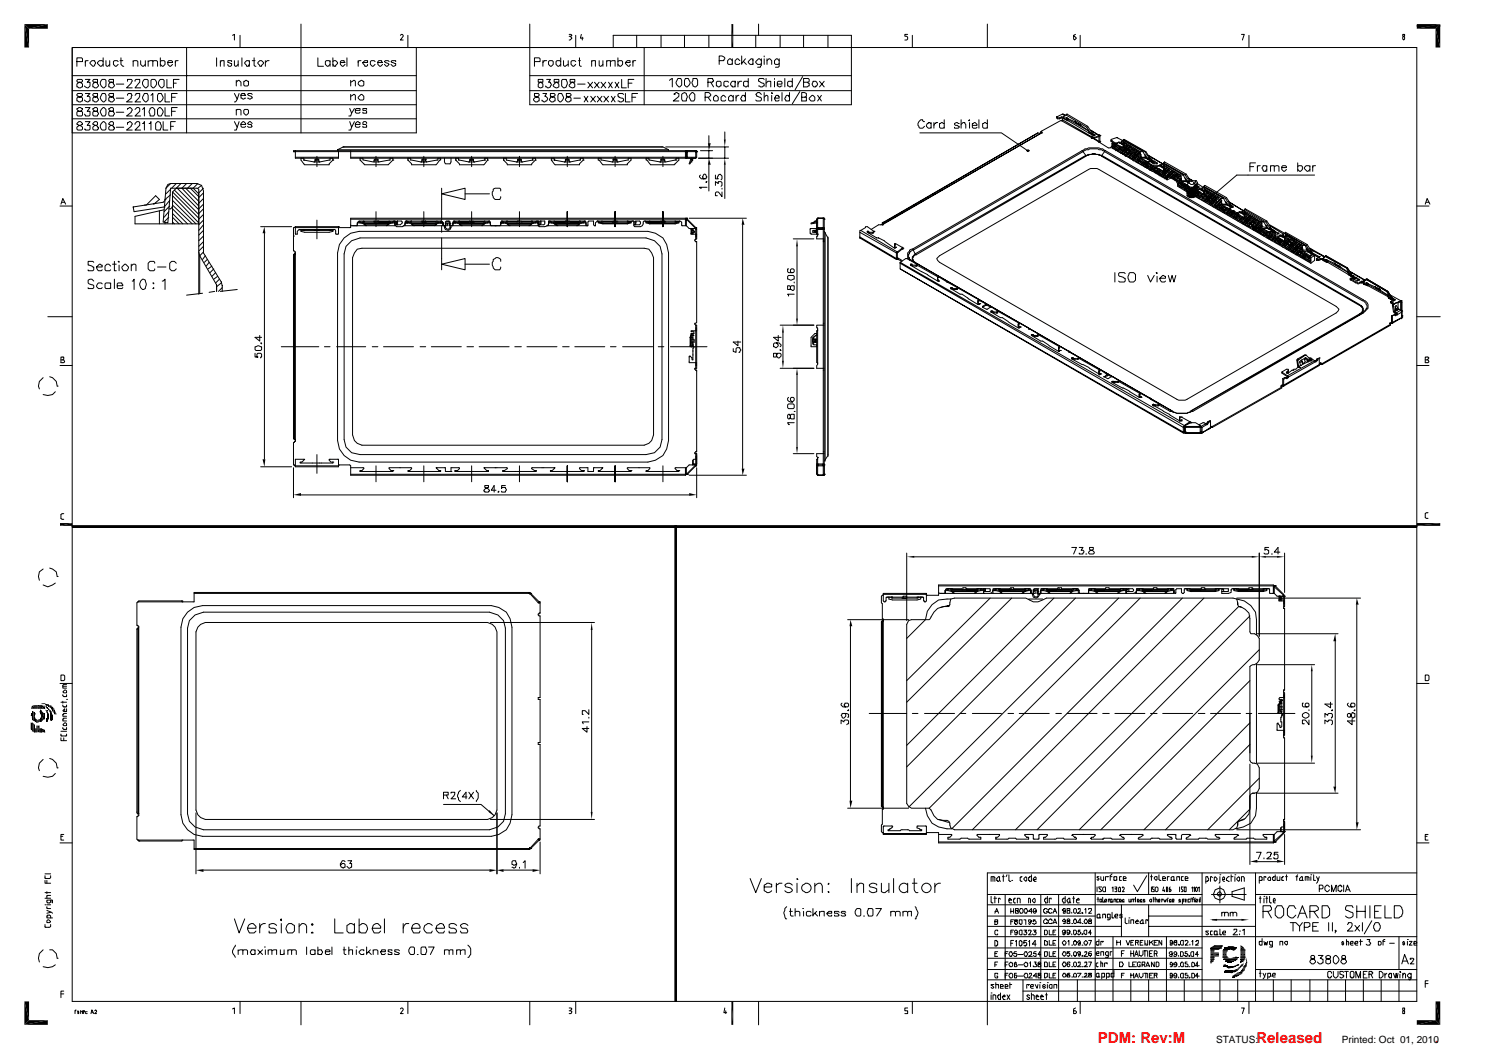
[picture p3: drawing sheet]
<svg xmlns="http://www.w3.org/2000/svg" width="420mm" height="297mm" viewBox="0 0 420 297" stroke-linecap="round" stroke-linejoin="round" font-family="sans-serif">
<defs><g id="words">
<g font-size="4.2" fill="#f00">
<text x="309.8" y="294.2">PDM: Rev:M</text>
<text x="354.5" y="294.2">Released</text>
<text x="404.9" y="294.2">.</text>
</g>
<g font-size="2.8">
<text x="343.1" y="294.2">STATUS:</text>
<text x="378.6" y="294.2">Printed: Oct 01, 2010</text>
</g>
</g></defs>
<g fill="none" stroke="#000" stroke-width=".28">
<path d="M20.4 13.4h379.4v269.1h-379.4zM21.7 17.4h1.6v-.8l-.3-.3h-1.3v2.4M24.1 17.1v1.6M24.9 17.1h-.6l-.2 .5M25.4 17.6l.5-.5h.8l.3 .8-.5 .8h-.3l-.8-.8zM29.1 17.4l-.3-.3h-.8l-.5 .5v.3l.8 .8h.3l.5-.5M29.1 16.3v2.4M29.9 17.1v1.3l.3 .3h.2l.6-.5M31 17.1v1.6M33.3 17.4l-.2-.3h-.8l-.3 .3v.8l.5 .5h.3l.5-.5M33.9 17.1h.8M34.1 16.3v1.9l.6 .5h.2"/>
<path d="M37.6 17.4l.2-.3h.8l.3 .3v1.3M37.6 17.1v1.6M39.7 17.1v1.1l.5 .5h.3l.5-.5M41 17.1v1.6M41.8 17.4l.5-.3h.8v1.6M41.8 17.1v1.6M43.1 17.4l.3-.3h.8l.2 .3v1.3M45.2 17.4l.3-.3h.8l.3 .3v.8l-.6 .5h-.2l-.6-.5M45.2 16.3v2.4M47.4 17.6h1.3l-.3-.5h-.8l-.2 .3v.8l.5 .5h.3l.5-.5M49.5 17.1v1.6M50.3 17.1h-.6l-.2 .5"/>
<path d="M52.7 13.4v24.1M61.1 16.3v2.4M62.2 17.6l.2-.5h.8v1.6M62.2 17.1v1.6M65.4 17.4v-.3h-1.1v.5l1.1 .3v.5l-.3 .3h-.5l-.3-.5M65.6 10l.5-.3v1.6M66.1 17.1v1.3l.3 .3h.3l.5-.5M67.2 17.1v1.6M67.7 10v3.4M68.3 16.3v2.4M70.4 17.4l-.3-.3h-.5l-.5 .5 .5 1.1h.5l.3-.5M70.4 17.1v1.6"/>
<path d="M71.2 17.1h.8M71.7 16.3v2.1l.5 .3M72.8 17.6l.5-.5h.5l.5 .5v.3l-.5 .5v.3h-.5zM74.9 17.1v1.6M75.9 17.1h-.5l-.5 .5M84.9 6.8v30.7M89.7 16.3v2.4h1.6M93.1 17.4l-.2-.3h-.8l-.3 .3v.8l.5 .5h.3l.5-.5M93.1 17.1v1.6M93.9 17.4l.3-.3h.5l.5 .5-.5 1.1h-.5l-.3-.5M93.9 16.3v2.4M96 17.6h1.4l-.3-.5h-.8l-.3 .3v.8l.6 .5h.2l.6-.5"/>
<path d="M97.9 16.3v2.4M101.1 17.1v1.6M101.9 17.1h-.6l-.2 .5M102.4 17.6h1.3v-.5h-.8l-.5 .5 .5 1.1h.6l.2-.5M105.8 17.4l-.2-.3h-.8l-.3 .3v.8l.5 .5h.3l.5-.5M106.6 17.6h1.3l-.2-.5h-.8l-.3 .3v.8l.6 .5h.2l.5-.5M109.8 17.4l-.3-.3h-.8l-.2 .3 1.3 .8-.5 .5h-.3l-.5-.5M111.7 17.4v-.3h-1.1l-.3 .3 .3 .2 1.1 .3v.5l-.8 .3-.6-.5M113 10l.2-.3 .6 .3-.8 1.3h.8M115.1 10v3.4M117.5 13.4v24.1h-97.1v-24.1h161.9M149.5 6.8v22.7h90.7v-19.5h-67.2v3.4"/>
<path d="M150.8 17.4h1.6v-.8l-.3-.3h-1.3v2.4M153.2 17.1v1.6M154.3 17.1h-.8l-.3 .5M154.8 17.4a.94 .94 0 0 1 1.3 0v.8l-.5 .5h-.3l-.5-.5zM158.2 17.4l-.2-.3h-.8l-.3 .3v.8l.5 .5h.3l.5-.5M158.2 16.3v2.4M159 17.1v1.3l.3 .3 1-.5M160.3 17.1v1.6M160.6 10.2h.3l.5 .6-.5 .5h-.3M160.6 9.7h.5l.3 .3-.5 .2M162.5 17.4l-.3-.3h-.8l-.3 .3v.8l.6 .5h.2l.6-.5M162.5 10v3.4"/>
<path d="M163.2 17.1h.6M163.5 16.3v2.1l.5 .3M164 9.7l-.2 1.1h.8M164.3 10.5v.8M167 17.4l.2-.3h.8v1.6M167 17.1v1.6M169.1 17.1v1.3l.2 .3h.3l.5-.5M170.1 17.1v1.6M171.2 17.4l.2-.3h.8v1.6M171.2 17.1v1.6M172.2 17.4l.6-.3h.8v1.6M174.4 17.4l.2-.3h.8l.3 .3v.8l-.5 .5h-.3l-.5-.5"/>
<path d="M174.4 16.3v2.4M176.5 17.6h1.3v-.5h-.8l-.5 .5v.3l.8 .8h.2l.3-.5M178.6 17.1v1.6M179.4 17.1h-.5l-.3 .5M179.7 10v3.4M181.8 13.4v16.1M186.5 10v3.4M193.1 10v3.4M200 10v3.4M202.9 17.1h1.4l.2-.8-.8-.5h-.8v2.4M206.6 17.1l-.5-.5h-.3l-.5 .5v.8l.3 .3h.8l.2-.3M206.6 16.6v1.6"/>
<path d="M208.8 17.1l-.6-.5h-.2l-.6 .5v.8l.3 .3h.8l.3-.3M209.3 15.8v2.4M209.8 17.4l.8 .8M210.3 16.6l-1 1.3M212.5 17.1l-.3-.5h-.3l-.8 .8v.2l.6 .6h.8v-.3M212.5 16.6v1.6M213.3 10v3.4M214 6.8v3.2M214.8 16.6v1.8l-.2 .6h-.8M214.8 17.1l-.5-.5h-.3l-.7 .8v.2l.5 .6h.8l.2-.3M215.6 15.8v.3zM215.6 16.6v1.6"/>
<path d="M216.4 17.1l.6-.5h.2l.6 .5v1.1M216.4 16.6v1.6M219.9 16.6v2.1l-.3 .3h-.8M219.9 17.1l-.6-.5h-.2l-.6 .5v.8l.3 .3h.8l.3-.3M220.1 10v3.4M226.7 10v3.4M233.6 10v3.4M256.1 9.7h-.8v.5h.6l.2 .3v.5l-.2 .3h-.6M257.4 10v3.4M278.6 6.8v6.6M303.5 9.7l-.6 .3v1l.3 .3 .5-.5-.5-.6h-.3M304.8 10v3.4"/>
<path d="M350.3 9.7h.8l-.5 1.6M352.4 10v3.4M395.8 10.5l.3-.3 .2 .3v.5l-.2 .3-.3-.3zM395.8 9.7h.5v.5h-.5zM399.8 7.3h6.6M20.4 21.3h97.1M20.4 25.6h97.1M20.4 29.5h97.1M20.4 33.5h97.1M21.7 30.6v.3l.5 .5h.8l.3 .3v.8l-.3 .2h-1l-.3-.2v-.8l.3-.3h.8l.5-.5v-.3l-.5-.3zM22 26.4l-.3 .5 1.6 .8v.8l-.5 .3-1.1-.3v-.8l.3-.3 1-.2 .3-.6-.3-.2zM22 22.4l-.3 .5 1.6 .8v.8l-.5 .3-1.1-.3v-.8l.8-.5h.5l.3-.5-.3-.3z"/>
<path d="M22.2 34.3l-.5 .5v.3l1.6 .8v.5l-.3 .3h-1l-.3-.3v-.5l.3-.3 1.3-.5v-.3l-.5-.5zM24.1 30.3h1.3l-.8 1.1h.8v1.1l-.3 .2h-1l-.3-.5M24.1 34.3h1.3l-.8 1.1h.8v1l-.3 .3h-1v-.3h-.3M24.1 26.4h1.3l-.8 .8h.5l.3 .2v1.1l-.8 .3-.8-.6M24.1 22.4h1.3l-.8 .8h.8v1.1l-.5 .5-1.1-.5M26.2 30.6v.3l.5 .5h.8l.3 .5-.3 .8h-1l-.3-.2v-.8l.3-.3h.8l.2-.3v-.5l-.2-.3zM26.5 26.4l-.3 .5 .8 .5h.5l.3 .6v.2l-.5 .6-1.1-.3v-.8l.3-.3 1-.2v-.8zM26.5 22.4l-.3 .5 .3 .3 1 .3 .3 .5v.3l-.5 .5-1.1-.3v-.8l.5-.5h.8v-.8zM26.7 34.3l-.5 .5v.3l1.6 .8v.5h-.3v.3h-1l-.3-.3v-.5l.5-.5h.6l.2-.3v-.5l-.2-.3zM28.8 26.4h.8l.3 .5v1.3l-.5 .6a1.38 1.38 0 0 1-1.1-1.4zM28.8 22.4h.8l.3 .3v1.6l-.5 .5a1.33 1.33 0 0 1-1.1-1 1.33 1.33 0 0 1 .5-1.4zM29.1 30.3h.3l.5 .6v1.3l-.3 .5h-.8l-.5-1 .3-.8z"/>
<path d="M29.1 34.3h.3l.5 .5v1.6l-.3 .3h-.8a1.38 1.38 0 0 1 .3-2.4zM30.7 30.6v.3l.5 .5h.8l.3 .5-.3 .8h-1l-.3-.2v-.8l.3-.3h.7l.3-.3v-.5l-.3-.3zM31 26.4l-.3 .5 .8 .5h.5l.3 .6v.2l-.6 .6-1-.3v-.8l.3-.3 1-.2v-.8zM31 22.4l-.3 .5 .3 .3 1 .3 .3 .5v.3l-.6 .5-1-.3v-.8l.5-.5h.8v-.8zM31.2 34.3l-.5 .5v.3l1.6 .8v.5h-.3v.3h-1l-.3-.3v-.5l.5-.5h.5l.3-.3v-.5l-.3-.3zM32.8 31.7h2.1M32.8 35.9h2.1M32.8 27.7h2.1M32.8 23.7h2.1M36 30.9v-.3l.8-.3 .5 .6v.2l-.3 .6-1.3 1h1.6M36 35.1v-.5l.5-.3h.3l.5 .5-.3 .8-1.3 1.1h1.6M36 26.9l.2-.5h.8l.3 .5-.3 .3v.5l-1.3 1.1h1.6"/>
<path d="M36 22.9v-.5h1l.3 .3-.3 .8-1.3 1.3h1.6M38.1 30.9l.5-.6h.6l.2 .3v.8l-1.3 1.3h1.6M38.1 35.1v-.3l.5-.5h.6l.2 .3v.8l-1.3 1.3h1.6M38.1 26.9l.3-.5h1v.8l-.2 .5-1.1 1.1h1.6M38.1 22.9l.3-.5h1v.8l-1.3 1.6h1.6M40.2 30.9l.5-.6v2.4M40.2 34.8h.3l.2-.5v2.4M40.7 26.4h.8l.3 .5v1.3l-.5 .6a1.38 1.38 0 0 1-1.1-1.4zM40.7 22.4h.8l.3 .3v1.6l-.5 .5a1.33 1.33 0 0 1-1.1-1 1.33 1.33 0 0 1 .5-1.4zM42.1 34.8h.2l.3-.5v2.4M42.3 30.6l.8-.3 .6 .6v1.3l-.3 .5h-1.1v-.5a1.32 1.32 0 0 1 0-1.6zM42.6 26.9l.5-.5v2.4"/>
<path d="M42.9 22.4h.8a1.33 1.33 0 0 1 .5 1.4 1.33 1.33 0 0 1-1.1 1l-.5-.5v-1.6zM44.4 34.3l.8 .3a2.13 2.13 0 0 1 0 2.1h-1l-.3-.3v-1.6zM44.7 26.4h.8l.5 1a1.38 1.38 0 0 1-1 1.4l-.6-.6v-1.3zM45 30.3a1.38 1.38 0 0 1 1 1.4l-.5 1h-.8l-.3-.5v-1.3zM45 22.7a.94 .94 0 0 1 1.3 0v1.6l-.5 .5a1.36 1.36 0 0 1-.8-2.1zM46 34.3v2.4h1.4M46.6 30.3v2.4h1.3M46.6 26.4v2.4h1.3M47.1 22.4v2.4h1.3M48.2 35.6h.7M48.4 31.4h1.1M48.4 27.4h1.1"/>
<path d="M48.9 23.5h.8M49.5 34.3h-1.3v2.4M50 30.3h-1.6v2.4M50 26.4h-1.6v2.4M50.5 22.4h-1.6v2.4M66.1 26.4l.8 1.6 .6-1.6M66.1 34.3l.8 1.6 .6-1.6M66.7 23.2l.5-.5h.3l.5 .5v1.1M66.7 31.1l.2-.2h.8l.3 .2v1.4M66.7 22.7v1.6M66.7 30.9v1.6M66.9 28l-.5 .8h-.3"/>
<path d="M66.9 35.9l-.2 .8h-.6M68 26.9h1.3l-.2-.5h-.8l-.3 .2v1.1l.5 .3 .8-.3M68 35.1h1.3v-.3l-.5-.5h-.3l-.5 .5v.8l.3 .3h.8l.2-.3M68.8 22.9l.5-.2 .8 .2v1.1l-.3 .3h-.7l-.3-.3zM68.8 31.1a.94 .94 0 0 1 1.3 0v.8l-.5 .6h-.3l-.5-.6zM71.2 26.6l-.3-.2h-.8l-.3 .2 1.1 .6 .3 .5-.6 .3-.8-.3M71.2 34.8l-.6-.5h-.2l-.6 .5 .3 .3h.8l.3 .5-.3 .3h-.8l-.3-.3M98.7 34.3l.5 1.6 .8-1.6M98.7 30.6l.5 1.3 .8-1.3M99 23.2l1-.5 .3 .2v1.4M99 27.2l1-.6 .3 .3v1.3M99 22.7v1.6"/>
<path d="M99 26.6v1.6M99.2 35.9l-.2 .8h-.6M99.2 31.9l-.2 .8h-.6M100.3 35.1h1.3v-.5l-.5-.3h-.3l-.5 .5v.8l.2 .3h.8l.3-.3M100.3 31.1h1.3v-.5h-1.1l-.2 .3v.8l.2 .2h.8l.3-.2M101.1 27.4l.8-.8h.2l.6 .6v.8l-.3 .2h-.8l-.5-.5zM101.3 22.9l.6-.2 .8 .2v1.1l-.3 .3h-.8l-.5-.6zM103.5 34.8l-.3-.5h-.5l-.3 .3v.5h.8l.3 .3v.5h-1.1v-.3M103.5 30.9v-.3h-1.1v.5h.8l.3 .3v.5h-1.1v-.2M149.5 21.3h90.7M149.5 25.6h90.7M150.8 26.4v.8l1.1 .2 .2 .3v.8l-1 .3-.6-.6a1.38 1.38 0 0 1 1.4-1l.2-.3-.2-.5z"/>
<path d="M151.9 22.4v.8h.8l.5 .5v.8l-.5 .3-.8-.3v-.8l.5-.5h.8v-.8zM153.2 26.4h1.1l-.6 .8h.3l.5 .5v.3l-.2 .5-.6 .3-.8-.3v-.3M154.3 22.4h1l-.5 .8h.5l.3 .8-.3 .5-.5 .3-.8-.3v-.2M155.3 26.4v.8l1.1 .2 .2 .3v.8l-.5 .3h-.5l-.6-.6v-.2l.3-.6 1.1-.2 .2-.6-.2-.2zM156.4 22.4v.8h.8l.5 .5v.8a1.02 1.02 0 0 1-1.6-.2v-.3l.8-.8h.8v-.8zM157.7 26.4h.8l.5 1a1.38 1.38 0 0 1-1 1.4l-.6-.6v-1.3zM158.7 22.4h1.1a1.64 1.64 0 0 1-.5 2.4h-.3l-.5-.5v-1.6zM159.8 26.4v.8l1.1 .2 .2 .3v.8l-.5 .3h-.5l-.6-.6v-.2l.3-.6 1.1-.2 .2-.6-.2-.2zM160.9 22.4v.8h.8l.5 .5v.8a1.02 1.02 0 0 1-1.6-.2v-.3l.8-.8h.8v-.8zM161.9 27.7h1.9M163 23.7h2.1M164.8 27.2l1.1 1.6"/>
<path d="M165.9 23.2l1.3 1.6M165.9 27.2l-1.1 1.6M166.7 27.2l1.3 1.6M167.2 23.2l-1.3 1.6M167.7 23.2l1.4 1.6M168 27.2l-1.3 1.6M168.5 27.2l1.4 1.6M169.1 23.2l-1.4 1.6M169.6 23.2l1.3 1.6M169.9 27.2l-1.4 1.6M170.4 27.2l1.3 1.6M170.9 23.2l-1.3 1.6"/>
<path d="M171.7 23.2l1.1 1.6M171.7 27.2l-1.3 1.6M172.5 27.2l1.1 1.6M172.8 23.2l-1.1 1.6M173.6 23.2l1 1.6M173.6 27.2l-1.1 1.6M174.6 23.2l-1 1.6M175.4 22.4v2.4h1.3M175.9 26.6l-.2-.2h-1.1l-.2 .2v.6h.2v.2l1.1 .3 .2 .3v.5l-.5 .3-1-.3M176.5 26.4v2.4h1.3M177.3 23.5h1M178.3 27.4h1.1"/>
<path d="M178.9 22.4h-1.6v2.4M179.9 26.4h-1.6v2.4M188.9 22.7l.8-.6v2.4M190.5 26.6h-.3v-.2l.6-.3 .8 .3v.8l-1.6 1.3h1.6M191.3 22.1h.8l.3 .6v1.3l-.6 .5a1.38 1.38 0 0 1-1-1.3zM192.6 26.4l.5-.3 .6 .3a1.32 1.32 0 0 1 0 1.6v.5h-1.1l-.2-.5v-1.4zM193.4 22.1h.8l.5 1.1a1.38 1.38 0 0 1-1 1.3l-.6-.5v-1.3zM194.7 26.6l.6-.5h.2l.6 .5v1.4l-.3 .5h-.8l-.5-1.1zM195.5 22.1h1.1l.2 .6v1.3l-.5 .5-.8-.2a1.32 1.32 0 0 1 0-1.6zM199 27.4h1l.6-.5v-.3l-.6-.5h-1v2.4M199.8 23.2h1.3v-.3h.2l-.2-.8h-1.3v2.4M199.8 27.4l.8 1.1"/>
<path d="M200 38.3v2.1M200.6 23.2l.7 1.3M201.3 27.4l.6-.5h.2l.6 .5v.8l-.3 .3h-.8l-.3-.3zM202.1 23.2a.94 .94 0 0 1 1.4 0v1.1l-.6 .2-.8-.2zM204.5 37.2v2.1M204.8 27.4l-.5-.5h-.3l-.5 .5v.8l.2 .3h.8l.3-.3M205.6 23.2l-.3-.3h-.8l-.2 .3v1.1l.5 .2 .8-.2M206.9 27.4l-.5-.5h-.3l-.5 .5v.8l.2 .3h.8l.3-.3M206.9 26.9v1.6M207.4 23.2v-.3v1.6M207.4 22.9h-.8l-.5 .8 .3 .6h.2v.2h.6l.2-.2M207.7 26.9v1.6"/>
<path d="M208.2 22.9v1.6M208.5 26.9l-.5 .3-.3 .5M209.3 22.9h-.5l-.6 .8M210.3 27.4l-.2-.5h-.6l-.5 .8 .3 .8h.8l.2-.3M210.3 26.1v2.4M211.1 23.2l-.2-.3h-.8l-.3 .3v1.1l.5 .2 .8-.2M211.1 22.1v2.4M214.8 26.6l-.5-.5h-.5l-.5 .5 .2 .6 1.1 .2 .2 .3v.5l-.2 .3h-1.1l-.2-.3M215.6 27.4l.6-.5 .5 .3v1.3M215.6 22.4l-.2-.3h-1.1l-.3 .3v.5l1.6 .8v.6l-.5 .2-1.1-.2M215.6 26.1v2.4M216.2 23.5l.5-.6h.8v1.6"/>
<path d="M216.2 22.1v2.4M217.8 26.1l.2 .3h-.2zM217.8 26.9v1.6M218.5 22.1v.3zM218.5 27.7h1.4v-.5h-.3v-.3h-.5l-.3 .3-.3 .8 .3 .5h.8l.3-.3M218.5 22.9v1.6M219.3 23.7h1.4v-.5l-.3-.3h-.8l-.3 .3v1.1l.6 .2 .8-.2M220.7 26.1v2.4M221.5 22.1v2.4M222.8 27.4l-.3-.5h-.5l-.5 .8 .2 .8h.8l.3-.3M222.8 26.1v2.4M223.6 23.2l-.3-.3h-.8l-.3 .3v1.1l.6 .2 .8-.2"/>
<path d="M223.6 22.1v2.4M225.7 25.8l-2.1 3.5M226.2 27.4h.8l.5-.2v-.8l-.5-.3h-.8v2.4h1.3v-1.1h-.5M226.5 21.6l-2.1 3.7M226.7 23.2h1.4l.2-.3v-.5l-.2-.3h-1.4v2.4h1.1l.5-.2v-.8l-.5-.3M228.3 27.7l.8-.8h.3l.5 .5v.8l-.2 .3h-.8l-.6-.5zM229.4 22.9h.8l.3 .3 .2 .5-.2 .6h-.3v.2h-.5l-.6-.8zM230.7 26.9l1.1 1.6M231.2 22.9l1.4 1.6M231.8 26.9l-1.1 1.6M232.6 22.9l-1.4 1.6M259.6 37.5h23l7.4 5"/>
<path d="M260.9 34.3h-.3l-.3-.5a1.36 1.36 0 0 0-1.3 1.6l.6 .8h.7l.6-.6M262.7 34.8h-.2v-.2h-.6v.2h-.2l-.3 .6v.2l.5 .6h.6l.2-.3M262.7 34.6v1.6M263.5 34.6v1.6M264.6 34.6h-.5v.2h-.3l-.3 .6M266.4 34.8l-.5-.2-.8 .2v1.1l.3 .3h.8l.2-.3M266.4 33.8v2.4M270.7 34.8l-.6-.2-.8 .2 .3 .6 1.1 .2-.3 .6h-1.1v-.3M271.2 35.1l.5-.5h.6l.2 .5v1.1M271.2 33.8v2.4M273.3 34l.3-.2v.2zM273.6 34.6v1.6"/>
<path d="M274.4 35.4h1.3v-.3l-.5-.5-.8 .2v1.1l.2 .3h.8l.3-.3M276.2 33.8v2.4M278.6 34.8l-.5-.2-.8 .2v1.1l.2 .3h.8l.3-.3M278.6 33.8v2.4M292.9 37.5l.5 .2M293.4 37.7l-44.4 25.7M293.7 37.2h.3v.3l-45.3 25.9h-.8l-2.1 1.3M293.7 37.5h-.3v.2M293.7 37.5h.5M293.7 37.2v.3M298.2 33v.2zM298.2 33h.2"/>
<path d="M298.2 33l.2 .2M298.4 33.2h.6M298.4 33.5h.6M298.4 33.2h-.2l.2 .3M298.4 33.2v.3M299 33.2v.3M299.5 33.2h.5M299.5 33h.5M299.5 34l8.5 4.8M299.5 33v.2M299.5 33l-.5 .2M299.5 33.2l-.5 .3"/>
<path d="M299.5 34l-5.8 3.2M299.8 33.8v.2h-.3M299.8 32.2l-1.6 .8M299.8 33.8l8.2 4.7M299.8 33.2v.6M299.8 32.2l.8 .3M299.8 32.2l.8 .5M300 33v.5l.8 .3-.8-.6M300 33h.3M300 33.2h.3M300.3 32.7l-.3 .3zM300.8 33.2h.3v.8h.3"/>
<path d="M300.8 33.8h.6v.2M300.8 33.2l2.4 1.1M300.8 33.2v.6M301.1 33.5h.3M301.1 33.5l-.3 .3M301.1 32.2l-.3 .3 5.9 3.4M301.1 32.2l5.8 3.4M301.1 33.5l6.1 3.5M301.1 32.2l-.8 .5M301.4 34l5.8 3.5 .8 .2M303.2 34.3l1.3 .8-1-.5M303.2 34.3h.3v.3"/>
<path d="M303.2 34.3h.3M303.5 34.6l.2 .2h.6l.5 .6M303.5 34.6h.2M304.8 35.4h.3M304.8 35.4v-.3h-.3l2.7 1.9M306.7 35.9l1 1.6M306.9 35.6l-.2 .3M306.9 35.6l1.1 1.6M307.2 37v.5h.2l.6 .5M307.7 37.5l.3 .2M308 38h.5v.3M308 39.1v-.3v.3h.2"/>
<path d="M308 38.8h.5M308 38h.2M308 37.7v.3M308 38.5v.3M308 37.2l.2 .3M308 37.2l-.3 .3M308 38.5h.2M308.2 37.7h.3v.3zM308.2 37.5l-.2 .2h.2M308.2 39.1h.6l1.3 .8M308.2 37.7h.3M308.2 37.5v.2"/>
<path d="M308.5 39.1l4.2 2.6h.6l.5-.5M308.5 38.3l-.5 .2M308.5 38.3h.5M308.8 38.8h-.6v.3M308.8 38v.3M309 38h-.5v.3M310.1 38.5v1.4h.3M310.1 38.5l-1.6 .6 .3-.3M310.1 39.9v.2h.3M310.1 39.9l.3 .2M310.1 39.9h.5M310.4 38.3l-2.7-1.6 2.4 1.6v.2"/>
<path d="M310.4 38.3v-.3h-.3v.3l-1.3 .5M310.4 38.3h.2M310.4 38.3l-.3 .2M310.4 38.3v1.8M313.5 39.6v.3zM313.5 39.6l1.4 .8M313.5 39.6h.3M313.8 39.9h-.3l1.4 .8M315.1 38.8l1.6 .8zM315.4 38.8l-1.9 .5v.3M316.4 39.9v.5l.6 .3h-.6v-.3M316.4 39.9h.3"/>
<path d="M317 39.6v2.1l-2.1-1M317 39.6l5.5 3.2M317 39.6l.2 .5M317.2 39.3h-.2l6.1 3.5M317.2 39.3l6.1 3.5M317.2 39.3l-.8 .6M16.9 58.1h3.5M17.2 57.6l.5-1.6 .8 1.6M17.5 57.1h.8M43.4 57.6l1.6-1.3-1.1-1.1-2.6 2.7h-.6M45 59.4v3.7M46.3 59.2l-8.2 1.8v2.1h18"/>
<path d="M46.6 56.5l-.6 .6-8.4 1.3 .2 1.3 8.8-1.3M46.8 53.1l-.8 9.5 1.4 .3 .8-9.8h7.4l.5 .3v29.6M47.6 59.7l-1.3 1.6M47.9 58.1l-1.6 1.6M47.9 56.5l-1.3 1.6M48.2 51.8h7.4l1.3 .5 .5 1.6v17.4l5 8.3 .3 1v1.6M48.2 51.8l-.8 .2-.6 1.1M48.2 54.9l-1.6 1.4h.2M48.2 53.4l-1.4 1.3M48.2 51.8l-1.4 1.3M48.7 58.1l-.5 .8h-.6M48.7 55.2l7.4 7.7"/>
<path d="M48.7 56.5l6.6 6.6M48.7 57.9l5.5 5.2M48.7 58.9l4.2 4.2M48.7 54.2l7.4 7.4M49.2 53.6l6.9 6.9M49.7 53.1h4.8l1.6 1.6M49.7 53.1l-1 1.1v8.9M49.7 51.8l-1.3 1.3M50 53.1l6.1 6.1M51.1 51.8l-1.4 1.3M52.4 53.1l3.7 3.7M52.7 51.8l-1.4 1.3 4.8 5"/>
<path d="M53.7 53.1l2.4 2.4M54.2 51.8l-1.3 1.3M55.8 51.8l-1.3 1.3M56.9 52.3l-1.1 .8M57.4 58.9l-1.3 1.3M57.4 57.6l-1.3 1.3M57.4 56l-1.3 1.3M57.4 54.4l-1.3 1.3M57.4 53.1l-1.3 1.3M83.1 42.8h-.3h.5M83.3 42.8h-.5v-.3h113.8v1.9M83.3 42.8h113.5"/>
<path d="M83.3 44.4h12.2M83.3 42.5v2.1h12.2v-2.1M84.9 44.6v.6l1.1 1.3h6.9v-.3l1-1M85.7 45.2h.3M85.7 44.6v.6M85.7 45.2l2.9 .5M88.6 45.7h1.6M89.2 45.2h.8M89.2 45.2h-.3v.5h-.3M89.2 44.9h-.3v.3h.3M89.2 44.9v.3M89.2 44.9h.5"/>
<path d="M89.4 44.1v2.9M89.7 44.9h.3v.8h.2M89.7 44.9v.3M93.1 44.6v.6l-2.9 .5M93.9 44.6v.6M93.9 45.2h.3M95.2 42.2v.3M95.2 42.2h93.4M99 42.5v2.1h97.3M99 44.4h97.6M101.6 44.6v.6l1.3 1.3h6.6l1.4-1.3M101.6 45.2h.3"/>
<path d="M102.4 44.6v.6l2.9 .5h.3v-.5M105.6 45.7h1.3M105.8 44.9h.8v.3h-1zM105.8 44.9v.3M106.1 44.1v2.9M106.1 59.7v4.2M106.6 44.9v.5l.3 .3M110.1 44.6v.6l-3.2 .5M110.9 44.6v.6M110.9 45.2h.2M115.1 45.2h.3M115.1 44.6v.6"/>
<path d="M115.9 44.6v.6l2.9 .5M118.8 45.7h1.6M119.1 45.2v.5h-.3M119.1 45.2h1l.3 .5M119.3 44.9h-.2v.3M119.3 44.9h.8v.3v-.3h.3M119.3 44.9v.3M119.6 44.1v2.9M119.6 59.7v4.2M123.6 44.6v.6l-3.2 .5M124.4 44.6v.6h-.3l-1.1 1.3h-6.8v-.3l-1.1-1M124.6 54.7l6.6-1.6v3.2z"/>
<path d="M124.6 53.1v9M125.4 44.6v1.1l.3 .5h1.3l.3-.5v-1.1M128.6 45.2l1 1v.3h6.9l1.1-1.3M128.6 45.2h.3M128.6 44.6v.6M129.4 44.6v.6l2.9 .5M131.2 54.7h6.9M132.3 45.7h1.6M132.8 44.9h-.2v.3h.7M132.8 44.9v.3h-.2v.5h-.3M132.8 44.9h.5M133.1 44.1v2.9"/>
<path d="M133.1 59.7v4.2M133.3 44.9h.3v.3M133.3 45.2h.3v.5h.3M133.3 44.9v.3M136.8 44.6v.6M136.8 45.2h.3M136.8 45.2l-2.9 .5M137.6 45.2h.2M137.6 44.6v.6M141.3 53.9v-.5l-.3-.3h-1.3l-.5 .3v.5a1.72 1.72 0 0 0 .5 2.4h1.3l.3-.8M142.1 45.2l1 1v.3h6.9v-.3l1.1-1M142.1 45.2h.2"/>
<path d="M142.1 44.6v.6M142.9 44.6v.6l2.9 .5M145.8 45.7h1.6M146 44.9h.3v.3h-.3zM146.3 44.9h.5M146.6 44.1v2.9M146.6 59.7v4.2M146.8 45.2h-.8v.5h-.2M146.8 44.9h.3v.3M146.8 45.2h.3v.5h.3M146.8 44.9v.3M150.3 45.2h.2"/>
<path d="M150.3 44.6v.6M150.3 45.2l-2.9 .5M151.1 45.2h.2M151.1 44.6v.6M155.6 45.2l1 1.3h6.9v-.3l1.1-1M155.6 45.2h.2M155.6 44.6v.6M156.4 44.6v.6M156.4 45.2h.2M156.4 45.2l2.9 .5M159.3 45.7h1.6M159.5 45.2v.5h-.2"/>
<path d="M159.5 45.2h1.1v.5h.3M159.8 44.9h-.3v.3M159.8 44.9h.5M159.8 44.9v.3M160.1 59.7v4.2M160.1 44.1v2.9M160.3 44.9h.3v.3M160.3 44.9v.3M163.8 44.6v.6l-2.9 .5M164.6 45.2h.2M164.6 44.6v.6M168.8 44.6v.6h.3l1 1.3h6.9v-.3l1.1-1v-.6"/>
<path d="M169.6 44.6v.6l3.2 .5M172.8 45.7h1.6M173 45.2l-.2 .5M173 45.2h.8M173.6 59.7v4.2M173.6 44.1v2.9M173.8 45.2h.3v.5h.3M173.8 44.9h.3v.3M173.8 44.9h-.8v.3M173.8 44.9v.3M177.3 44.6v.6l-2.9 .5M182.3 44.6v.6h.3l1 1.3h6.6l1.4-1.3v-.6"/>
<path d="M183.1 44.6v.6l3.2 .5M186.3 45.7h1.3M186.8 41.5l1.8 .7M186.8 44.9h-.3v.5l-.2 .3M187.1 59.7v4.2M187.1 44.1v2.9M187.1 41.5h-90.3l-1.6 .7M187.6 44.9h-.3v.3M187.9 41.5h17.7M188.6 42.2v.3M190.8 44.6v.6l-2.9 .5h-.3v-.5h-1.1v-.3h.8l.3 .3M190.8 45.2h.2"/>
<path d="M193.4 42.5v2.1M193.4 42.8l.3 .2 .2-.2M193.7 44.4l-.3 .2zM193.7 43v1.4zM193.7 42.8h.2zM193.9 42.8v-.3h-.2v.5h.2M193.9 42.8v1.6l-.2 .2v-.2M195 45.2l.3-.3 .2 .3-.5 .5h.3M195 44.6l-.5 1.6h.2l.6-1.6M195.3 44.9h.2M196.1 42.5h.2zM196.3 43v1.4z"/>
<path d="M196.3 42.5h.3v.5h-.3zM196.3 44.4v.2M196.6 44.4l-.3 .2M197.1 44.6h8.5M197.6 49.4l-.2 .5 .5 .5h1.3l.3-.5-.3-.5-.2-.3-.6 .3-.2 .5 .2 .5h.3M197.6 42.5h3.5M199.2 51.2h.3l-.3 .3zM199.5 52.8h-2.1l.5 .3M200 42.5v2.1M200 46.5v7.4M201.9 52.3v-1.1l.8 .6v-.6h.8l.2 .3v.8l-.2 .3M201.9 49.4v1h.8l-.3-.5 .3-.5 .5-.3 .5 .6v.7l-.2 .3"/>
<path d="M203.7 53.1v.3zM203.7 54.2v1.3l-1-1.3h-.6l-.2 .2v.8h.5M204.5 41.5v3.1M204.5 46.5v9.5M290 42.2v.3h-.3h.3v.3M290.2 42.2v.6M290.2 42.5h.3M305.3 42.5l.8-.5 1.1-.3h2.9l1 .3 .8 .5M305.3 42.5h.3v.3M305.3 42.5l-47.9 27.8M305.6 42.8l-47.9 27.8-.8 .2v.3h-.3v.5h-.2v1.1h.2v.5l1.1 .5M305.6 42.8l.8-.6h.8l.2-.2h2.4l.3 .2h.8l.8 .6"/>
<path d="M305.6 42.8l.8 1.3M306.4 44.1l1-.5h2.4l1.1 .5M306.4 44.1l-47.9 27.8M310.9 43.8h-.5v-.2h-1.1l-.3-.3h-.8l-.2 .3h-1.1v.2h-.5l-48.2 27.8M310.9 44.1l73 42.1 .3 .5h.2v1.3h-.2v.3l-.6 .2M310.9 43.8l73.3 42.4v.2h.2l.3 .6v.8h-.3v.2l-.5 .5h-.3M310.9 43.8v.3M311.7 42.8l72.7 42a1.87 1.87 0 0 1 1.4 2.2h-.3l-.3 .8h-.2l-.6 .5M311.7 42.8l-.8 1M311.9 42.5h-.2v.3M311.9 42.5l72.8 42.1a2 2 0 0 1 1.3 2.4l-1.3 1.3v-.3h-.3v.3M313.8 40.4h.3l-.3 .5 .5 .6"/>
<path d="M313.8 40.4l.3 .3M313.8 40.4l1.1 .5v-.5M313.8 41.7h.3M313.8 41.7l15.6 9M314.1 40.1l-.3 .3v1.3M314.3 40.9l.6 .6M314.6 41.7l.5 .5M314.9 40.7h.2l-1 1.3M314.9 40.4h.5M314.9 40.7l.5 .5M314.9 41.2l.5 .5M315.1 42.5l1.3-1h.3l-1.3 1.3"/>
<path d="M315.1 42l.5 .5M315.4 40.9l-1.1 1.1-.5-.5 .5-.8 .3 .2-.8 .8M315.4 40.4l-.5 .3M315.6 40.1h1.1M315.6 40.1h.3M315.6 41.2l-1 1M315.6 40.9l.3 .6M315.6 41.5l.6 .5M315.6 40.1l-.2 .3M315.6 40.1l1.4 .8M315.6 40.1l-.5 .3M315.9 42l.5 .5"/>
<path d="M316.2 40.4h-.3h.5M316.2 41.2l-1.3 1.3v-.3M316.2 41.7l.5 .5M316.2 42.8l.5 .5M316.4 43.3l2.4-2.1h.3l-2.4 2.4M316.4 40.4h.3M316.4 42.2l.6 .6M316.7 43l.5 .6M317 40.4l.5 .3M317 42l.5 .5M317.2 40.1h.3M317.2 40.9l.6 .6"/>
<path d="M317.2 41.5l.8 .5M317.2 40.1l-.2 1.4 .2 .2M317.2 42.5l.6 .5M317.2 43.3l.8 .5M317.2 40.1l4.5 2.7M317.5 43.8l.5 .3M317.5 40.4l-.5 .3M317.5 42l.5 .5M317.8 40.9l.5 .6M317.8 42.8l.5 .5M318 40.7l-2.4 2.1M318 40.9l-.2-.5-.8 .8h.2"/>
<path d="M318 41.7l.6 .5M318 43.3l.6 .5M318.3 44.1l.5 .5 2.1-2.1-.2-.3-2.1 2.2M318.3 40.9l-2.4 2.1-.5-.5M318.3 42.2l.5 .6M318.6 40.9l-2.4 2.4M318.6 41.2l.5 .5M318.6 42l.5 .5M318.6 43l.5 .6M318.6 43.6l.5 .5M318.8 42.5l.6 .5M319.1 43.3l.5 .5"/>
<path d="M319.1 41.5l.5 .5M319.4 41.5l-2.4 2.1M319.4 42l.5 .5M319.4 43.8l.5 .6M319.6 41.7l-2.4 2.1M319.6 42.8l.5 .5M319.6 43.3l.8 .5M319.6 44.4l.5 .5M319.9 44.1l.5 .5M319.9 42.2l.5 .6M320.1 42l-2.3 2.1M320.1 43l.6 .6"/>
<path d="M320.1 44.6l.6 .6M320.4 42l-2.1 2.4M320.4 42.2l-.5-.5-2.4 2.4M320.4 43.6l.5 .5M320.7 44.4l.5 .5M320.7 42.5l.5 .5M320.9 43.8l.6 .6M320.9 44.9l.6 .5M320.9 43.3l.6 .5M321.2 42.8l.5 .5-1.8 1.9M321.2 42.5l-2.1 2.4M321.2 44.4l.5 .5"/>
<path d="M321.5 42.8l-2.1 2.1-.6-.5M321.5 45.2l.5 .5M321.5 43.3l.5 .5M321.7 42.8h.8M321.7 42.8l-2.1 2.4 .3 .2M321.7 45.7l.6 .5M321.7 44.1l.3 .3M321.7 42.8l.3 1.6M322 44.4v.2M322 44.4h1.3M322 44.6h1.3M322 44.6l.5 .6-1 1-.6-.5"/>
<path d="M322 44.6l-1.1 1.3-.5-.5M322 44.4l-1.3 1.3M322 44.1l-1.6 1.6M322 43.6l-1.9 1.8M322 45.4l.8 .5M322 44.6l1.8 1.1M322.3 44.9l-1.1 1M322.3 45.9l.5 .6M322.5 42.8l.8 1.6M322.8 45.7l.5 .5M322.8 45.2l.3 .2M323.1 42.8h.2"/>
<path d="M323.1 45.2l-1.4 1.3M323.1 46.2l.5 .5M323.1 43.6l.2 .5M323.1 42.8l1 1.6M323.1 44.1h.2M323.3 44.4h.3l.5 .5M323.3 45.4l-1.3 1.1h.3M323.3 45.7l.5 .5-.7 1.1M323.3 46.7l.5 .8 1.1-.8 .5 .8M323.3 44.4v.2M323.3 42.8l1.1 1.6M323.3 44.6l1.3 .8"/>
<path d="M323.3 44.1l.3 .5 .8 .6M323.6 45.4l-1.3 1.3M323.6 46.5l.5 .5M323.8 45.7v1l.8 .3M323.8 43.8l4.3 2.4-4-2.4M323.8 45.7h.6M323.8 45.7l-1.3 1 .6 .3M323.8 45.9l-1 1.1M323.8 47l.6 .5M324.1 44.9l.3-.3zM324.1 45.7l.3-.3 1 .8h1.1M324.1 45.7v.5"/>
<path d="M324.1 46.2l1.3 .8v-.3M324.1 44.4h.3M324.1 44.9h.3M324.1 46.7l-.8 .6M324.1 44.9l.3 .3M324.1 44.4v.5M324.1 45.9l1.3 .8M324.4 45.2h.5M324.4 44.9h.5M324.4 45.2h.2M324.4 46.7l-.8 .8M324.4 44.4v.5"/>
<path d="M324.4 46.2l-.6 .5M324.6 46.5h.3M324.6 44.6h-.2l.5 .3M324.6 46.5v.5M324.6 47.3l.6 .5M324.6 47l.3 .3M324.6 46.5l1.6 1M324.9 45.4l1.6 .8M324.9 45.4l.3 .3 .2-.3M324.9 45.2h.3M324.9 44.9v.5M324.9 45.2l.5 .2"/>
<path d="M325.2 45.7v.2zM325.2 47l-1.1 .8M325.2 47.5l.5 .6M325.4 45.9h.3v.3M325.4 45.7l-1-.3h.8l.5 .5M325.4 45.4l1.1 .5v.3M325.4 48.1l.6 .5M325.4 46.7h2.2M325.7 47.8l.5 .5M326 47.3l-.8 1-.6-.2 1.1-.8 .5 .2M326 48.3l.5 .6M326.2 47.3l2.1 1"/>
<path d="M326.2 47.3l.6 .5M326.2 47.3v.2M326.5 47.3l-1.1 1M326.5 47h-1.1l-1 1.1M326.5 48.1l.5 .5M326.8 49.1l1-1 .3 .2-1.1 1.1v-.3M326.8 47.5l-1.1 1.1M326.8 48.6l.5 .5M327 46.7l1.3 .8v.8v-.2M327 48.1l.6 .5M327 46.7l-.8 .6M327.3 47.8l-1.1 1.1"/>
<path d="M327.3 48.9l.5 .5M327.3 46.5l-.3 .2M327.6 46.5h-.3v.2M327.6 49.4l.5 .5 2.1-2.1-.3-.3-2.1 2.4M327.6 48.1l-.6-.6-1 1.4M327.6 47.8l-1.1 1.3M327.6 46.5l.2 .5M327.6 46.7l.2 .3M327.6 46.5v.2M327.8 46.5v.5l.5 .3-.5-.3M327.8 46.5h.3M327.8 46.5l.8-.8 6.1 3.4"/>
<path d="M327.8 48.3l.5 .6M327.8 47h.3M328.1 49.7l.8 .5M328.1 49.1l.5 .6M328.3 48.6l.6 .5M328.3 48.1l.6 .5M328.3 47.8h.3M328.3 46.2l5.6 3.2M328.3 45.9l6.1 3.5M328.3 46.2v1.9M328.3 46.2l.3 .5M328.6 46.7l-.3 .3 .6 .5"/>
<path d="M328.6 49.1l.5 .8M328.6 47.5l.5 .6M328.6 46.7l4.5 2.7M328.6 46.7l-.3 1.4M328.9 47l-.6 .5M328.9 49.9l.5 .5-.3 .3v-.3M328.9 48.1l.5 .5M329.1 47.3l-.8 .8M329.1 47l.6 .5-2.1 2.2M329.1 48.9l.6 .5M329.4 47.3l-2.1 2.4M329.4 49.4l.3 .5"/>
<path d="M329.4 48.3l.5 .6M329.4 47.8l.5 .5M329.4 50.2v.5M329.7 49.9h-.3v.3M329.7 49.1l.5 .6M329.7 49.9h.2M329.9 49.7l.6 .5M329.9 48.1l.6 .5M329.9 49.9l1.9 1.1M329.9 49.9l-.5 .3M330.2 48.6l.5 .5M330.5 49.9l.8 .5"/>
<path d="M330.5 49.1l.5 .8M330.5 48.1l.8 .5M330.5 50.2l-1.1 .5M330.7 48.1l-2.4 2.1M330.7 48.9l.6 .5M331 48.1l-2.4 2.3M331 49.4l.5 .5M331.3 50.2l.5 .5h-.3M331.5 49.1l.6 .6M331.5 48.3l-1.6 1.6M331.8 51l.5 1M331.8 48.9l-.5-.6-2.4 2.1"/>
<path d="M331.8 48.6l-1.6 1.6M331.8 50.4l.5 .6M331.8 49.7l.5 .5M332.1 51l.5 .5M332.1 49.1l.5 .8M332.3 49.1l-.2-.2-1.6 1.3M332.3 49.9l.5 .5M332.3 48.9l-1.6 1.5M332.3 51.8l.5 .5M332.3 52v.6l2.7 1.6M332.6 52.3l.5 .5 1.1-1 .5 .5M332.6 49.1l-1.6 1.3"/>
<path d="M332.6 50.4l.5 .6M332.8 49.4l.6 .5M332.8 49.1l-1.5 1.6M332.8 51.2l.6 .6M333.1 50.7l.3 .3M333.1 49.4l-1.6 1.6M333.1 49.7l-1.3 1.3M333.1 50.2l.3 .2-1.1 1.1M333.1 51.8l.5 .5M333.1 49.4h.8M333.1 49.4l.3 1.6M333.4 51v.2"/>
<path d="M333.4 51h1.6v.2M333.4 51.2l1.8 1.1M333.4 50.2l-1.3 1M333.4 50.7l-1.1 1.3M333.4 51.2l-1.1 1.1M333.4 51.5l.5 .5M333.4 51.2h1.3M333.6 51.5l-1 1.1M333.6 52l.6 .6M333.9 49.4l.8 1.8M333.9 51.5l-1.1 1.3M333.9 52.8l.5 .6"/>
<path d="M334.2 52.3l.5 .5M334.4 50.2l.3 .5M334.4 50.4l1.1 1.1v-.5M334.4 51.8l-1 1.3M334.4 52.8l.6 .6M334.4 49.4l1.1 1.6M334.7 51.2l.8 .3-.5-.3M334.7 49.1l-.3 .3M334.7 52l-1.1 1.1-.5-.5M334.7 53.6l.5 .6M334.7 49.1l1.1 1.6M335 55.2l.8 .5h1l.3-.2"/>
<path d="M335 52l.2 .6a1.72 1.72 0 0 0 1.9 0v2.9M335 52v3.2M335 52.6l.5 .5M335 52l-1.1 1.4M335 52.6l-.8 1M335 53.4l-.3 .5M335 52.6h.2M335 51.2h.2M335.2 50.2l1.3 .8-1-.6M335.2 54.9l.6 .6M335.2 53.1l.6 .5M335.5 51.2v.6l.5 .2h.5l.3-.2"/>
<path d="M335.5 52.6l-1.1 1-.2-.2M335.5 54.4l.5 .5M335.5 53.9l.5 .5M335.5 52.8l.5 .6M335.5 51.2l-.5 .8M335.8 50.7v.5M335.8 53.4l.5 .5M335.8 55.2l.5 .5M335.8 52.8l-.8 .6M335.8 50.7l-.3 .3M336 54.2l.5 .5M336 55.7h.3"/>
<path d="M336.3 54.7l.5 .5M336.5 53.6l.6 .6-1.6 1.5M336.5 54.2l.6 .5M336.5 55.2l.3 .5 .3-.2M336.8 51.8l.3 .8 .2-.3M336.8 53.4l-.5-.6-1.3 1.1h.2M336.8 52.6l.3 .2-2.1 1.9M336.8 53.1l.3 .3M336.8 54.9l.3 .3M336.8 52.8h-.3l-1.5 1.6 .5 .3M337.1 54.9l-.8 .8M337.1 53.1l-2.1 2.1"/>
<path d="M337.1 53.6l-1.9 1.9M337.1 54.4l-1.3 1.3M337.1 51.8l.2 .5M337.3 51h.3l.3 .5-.3 .5M337.3 51l-1 .2-.3-.2-.5 .2M337.3 51.2l-.5 .3 .3 .3h-.3M337.3 53.4h.3M337.3 54.4l.6 .5M337.3 55.5l32.6 18.8M337.3 53.9l.6 .3M337.3 51v.2M337.3 52.3v3.2"/>
<path d="M337.3 53.6h.3M337.3 51.2l.3 .8M337.3 52h.3M337.6 53.6v.3h.5l-.8 .8M337.6 53.4v.2h.3M337.6 54.2h-.3l.3 .2M337.6 55.2l.5 .5M337.6 52v1.6M337.9 51.8l1.6 1zM337.9 51.5v1.9h-.3M337.9 52.6h.2v.2v-.2h.3M337.9 54.2l.5 .5"/>
<path d="M337.9 54.7l.5 .5M337.9 52.8h.5M337.9 53.6v.6M337.9 53.6l1.8 1.3M338.1 55.2l.6 .5M338.4 53.1h.8M338.4 53.1v.3M338.4 53.4h.5M338.4 53.1l-.5 .5M338.4 53.4l1.3 .8M338.4 53.4l-.5 .2M338.7 53.4h.5v.2"/>
<path d="M338.7 54.2l-1.4 1.3M338.7 54.9l.5 .6M338.9 54.4l-1.3 1.1h-.5M338.9 54.7l-.5-.5-1.1 .7M338.9 55.5l.6 .5M339.2 53.1v.5l.5 .3-.5-.3M339.2 53.1h.3M339.2 53.4v.2M339.2 55.2l.5 .5M339.2 53.6h.3M339.5 52.8l-.3 .3zM339.5 54.7l-1.4 1.3"/>
<path d="M339.5 55.7l.5 .6M339.5 52.8l.5-.5 6.1 3.4M339.7 54.2v-.3v.8M339.7 54.9l-.5-.2-1.3 1M339.7 54.7l.6 .5M339.7 52.8l5.6 3.2M339.7 52.6l6.1 3.4M339.7 54.2v.7M340 53.4l-.3-.6v1.1l.6-.3M340 53.4h.3M340 53.6l.5 .6M340 55.2l.5 .5"/>
<path d="M340 53.4l4.5 2.6M340 53.4l-.3 1.3M340.3 54.2l.5 .5M340.3 54.9l.5 .6M340.3 56l.5 .5M340.3 56.5l.5 .6M340.5 53.6l-.8 .8 .3 .3M340.5 53.9l.5 .5M340.5 55.5l.5 .5M340.8 53.9l-2.4 2.1h.3M340.8 54.4l.5 .5M340.8 56.3l.5 .5"/>
<path d="M341 53.9l-2.1 2.4 .6 .2 2.1-2.1M341 56.8l.6 .5M341.3 54.7l.8 .5M341.3 56v-.3l.5 .6M341.3 56.5l.8 .6M341.3 55.5h.5M341.6 55.2l.5 .5M341.6 57.1l.5 .5M341.8 57.6l.6 .8 2.1-2.4-2.4 2.1M341.8 55.7h-.2v.3M341.8 54.4l-2.1 2.4M341.8 54.7l-.5-.5-2.1 2.1"/>
<path d="M341.8 56l.6 .5M342.1 54.7l-2.1 2.1M342.1 54.9l.5 .6M342.1 56.5l.5 .6M342.4 55.5l.5 .5M342.4 57.3l.5 .6M342.6 54.7h-.2l-2.1 2.4-.6-.6M342.6 54.9l-2.1 2.2M342.6 55.2l.6 .5M342.6 56.3l.6 .5M342.6 56.8l.6 .5M342.6 57.9l.6 .5"/>
<path d="M342.9 55.2l-2.1 2.1M342.9 55.7l.5 .6M342.9 57.6l.5 .5M343.2 55.2l-2.2 2.4M343.2 56.5l.5 .6M343.2 58.1l.5 .5M343.4 55.2l.6 .5-2.2 2.2M343.4 55.5l-2.1 2.1 .3 .3 2.1-2.4M343.4 57.1l.6 .5M343.7 56l.5 .5M343.7 57.6l.5 .8M344 56.5l.5 .6"/>
<path d="M344 57.3l.5 .6M344 58.4l.5 .5M344.2 56.3l.6 .2-2.2 1.9M344.2 57.9l.6 .5M344.5 56h.8M344.5 56.8l.3 .3M344.5 58.6l.5 .6M344.5 56l.3 1.6M344.8 57.6l-1.4 1.3h.3M344.8 57.6v.3M344.8 57.3l-1.6 1.3M344.8 56.8l-1.9 1.8"/>
<path d="M344.8 57.6h1.5v.3M344.8 59.2l.5 .5M344.8 57.9l2.1 1M344.8 57.9h1.8M345 57.9l-1.3 1.3M345 58.1l.5 .5M345 58.9l.5 .5M345.3 56l1 1.9M345.3 58.1l-1.3 1.1M345.3 59.4l.5 .6M345.5 58.1l-1.3 1.3M345.5 58.4l.6 .5"/>
<path d="M345.5 60v.2M345.8 56.8l.3 .5M345.8 58.4l-1.3 1-.5-.5M345.8 58.9l.5 .5M345.8 57.1l1.1 1M345.8 56l1.1 1.6M346.1 58.6l-1.3 1.1M346.1 59.7l.5 .5M346.1 55.7l-.3 .3M346.1 55.7l1 1.6M346.3 57.9l.8 .2v.3h.6M346.3 59.2l.6 .5"/>
<path d="M346.3 57.9l1.1 .5M346.6 56.8l4.2 2.6-3.9-2.3M346.6 58.9l-1.3 1.1M346.6 60l.5 .5M346.9 57.9h.2l-.2 .2M346.9 58.9h.2M346.9 59.4l-.8 .8M346.9 59.2l-1.1 1M346.9 59.2l-.6-.6-1.3 1.4M346.9 59.4l2.3 1.4M346.9 59.2h.2M346.9 57.6v.5"/>
<path d="M346.9 58.9v.5M346.9 58.1h.5M347.1 57.9l.6 .2zM347.1 59.7l-.8 .8M347.1 59.2l.6 .5M347.1 58.9l.6 .5M347.1 57.3v.6h.3M347.1 58.9v.3M347.1 57.3l-.2 .3M347.4 58.4v.2zM347.4 60l.5 .8M347.7 58.4l-.8 .2v.3"/>
<path d="M347.7 58.4h.2M347.7 59.7h.8M347.7 59.4h.5M347.7 59.4v.3M347.9 60l-.8 1M347.9 58.1h-.2v.3M347.9 59.4v.3M348.2 59.4v.6M348.2 60h.3M348.2 60l.8 .2M348.2 59.7l.8 .3M349 60v.2"/>
<path d="M349 60h.2M349.2 60v.8M349.8 60l-.6 .2 1.9 1.4M349.8 59.7h.8M349.8 60l1.3 .5M349.8 59.7l-.6 .3M349.8 60h.5M349.8 59.7v.3M350 60h.6M350.6 59.7h.2M350.6 60h.2M350.6 59.7v.3"/>
<path d="M351.1 59.4l5.6 3.2h-.8M351.1 59.4v1.1M351.1 59.4l.3 .6M351.4 58.9v.3l5.8 3.4M351.4 58.9l6.1 3.5M351.4 60l-.3 1M351.4 58.9l-.8 .8M351.4 60l4.5 2.6M352.7 47h1M354.3 45.9h-1.6v2.4M354.8 46.7v1.6M355.6 46.7h-.5l-.3 .6"/>
<path d="M357.5 47l-.3-.3h-.8l-.3 .6 .6 1h.5l.3-.5M357.5 46.7v1.6M358.5 47l.3-.3h.8v1.6M358.5 46.7v1.6M359.6 47l1-.3 .3 .3v1.3M361.7 47.3h1.3l-.3-.6h-.8l-.2 .3v.8l.5 .5h.3l.5-.5M366.2 47l.2-.3h.8l.3 .3v.8l-.5 .5h-.3l-.5-.5M366.2 45.9v2.4M369.6 47l-.2-.3h-.8l-.6 .6v.2l.8 .8h.3l.5-.5M369.6 46.7v1.6M370.4 46.7v1.6M370.9 49.4h-21.9l-7.4 6.3-.6-.5"/>
<path d="M371.2 46.7h-.5l-.3 .6M399.8 58.1h3.4M402.2 57.6l.5-1.6 .8 1.6M402.4 57.1h.8M26.5 74l-.3-.3h-1.3v1.1l1.6 .5v.8l-.3 .3h-1.3v-.3M26.5 79.3l-.6-.5-1 .2v.8l1.6 .8v.5l-.3 .3h-1.3v-.3M27.3 75.3h1.5v-.5l-.5-.3h-.3l-.7 .8v.3l.5 .8h.8l.2-.3M31.2 75.1l-.5-.6h-.5l-.6 .6v1l.3 .3h1.1l.2-.3M31.2 79.8v1.6M31.7 74.5h1.1M32.3 73.7v2.7h.5M32.3 78.8v2.6"/>
<path d="M33.3 73.7h.3v.3zM33.6 74.8v1.6M35.2 74.5h.3l.7 .8-.5 1.1h-.8l-.5-.8v-.3zM37 75.1l.6-.6h.5l.3 .3v1.6M37 74.5v1.9M37.3 79.3h.3l.2-.5v2.9M39.7 79.3l.5-.5 .8 .2a2.78 2.78 0 0 1 0 2.4l-.8 .3a1.72 1.72 0 0 1-.5-2.4zM43.1 79.8h.3v.3zM43.7 74.3l-.3-.6h-1.1l-.5 .6v1.5l.5 .6h1.1l.3-.6M44.4 75.3h2.4M45.8 79.3h.2l.6-.5v2.9M46.6 62.6v.5"/>
<path d="M47.6 61.3l-1.3 1.3M48.7 60.2l2.9 2.9M48.7 61.3l1.8 1.8M48.7 62.6l.5 .5M49.7 74.3l-.5-.6h-.8l-.5 .6v1.5l.5 .6h.8l.5-.6M56.1 71.1l.3 1M56.4 72.1l4.7 8.2v1.9M56.4 72.1v10.6M57.4 63.4l-1.3 1.6M57.4 62.1l-1.3 1.3M57.4 60.5l-1.3 1.3M57.4 65l-1.3 1.3"/>
<path d="M57.4 66.6l-1.3 1.3M57.4 68.2l-1.3 1.3M57.4 69.5l-1.3 1.3M57.4 71.1l-1 1M57.9 72.1l-.8 1.1M58.5 73.2l-.8 .8M59 74l-.8 1.1M59.8 75.1l-1.1 .7M60.3 75.8l-1 1.1M60.9 76.9l-1.1 1.1M61.4 78l-1.1 .8M61.9 78.8l-1 1"/>
<path d="M62.4 79.8l-1.3 1.1M73.6 63.9h8.7M74.6 65.8v63.8M82.8 71.9v51.6zM82.8 66.6v4.2l.5 .3v53.4l-.5 .3v6.3h.3v.3h12.4l.3-.3h2.9l.3 .3v2.7h94.4v-2.2M82.8 66.6h.3M83.1 71.6h.2zM83.1 71.6h.2l-.2 .3v51.8M83.1 71.6l-.3 .3h.5M83.3 71.3h-.2v.3M83.3 63.9v2.2h.6v-.8l.5-.6h.3v.3M83.3 63.9l-.5 .3v2.4"/>
<path d="M83.3 64.2h12.2M83.3 63.9h12.5M84.4 64.7h10.1M85.7 64.7v.3h.3M88.6 65h1.4h-1.1M88.6 65h-3.7v.3l1.1 .2h6.9l1-.2v-.3M89.2 64.7l-.6 .3M89.4 62.1v5.3M90 64.7v.3h3.9M92.9 64.7h.2v.3M94.5 64.7l-.6 .3M97.1 67.1l1.9-1.3 2.3-.5h81.5a5.9 5.9 0 0 1 5.8 6v53a5.9 5.9 0 0 1-5.8 6.1h-81.5a6.3 6.3 0 0 1-6.1-6.1v-53l.6-2.3z"/>
<path d="M97.6 69.5l1.6-1.6 2.4-.8h80.7l2.4 .8 1.6 1.6 .5 2.1v52.4l-.5 2.1-1.6 1.6-2.4 .5h-80.7l-2.4-.5-1.6-1.6-.5-2.1v-52.4zM99.5 63.7h12.2M100.8 70.3l1.3-.3h79.7l1.3 .3 .8 1 .5 1.4v50l-.5 1.6-.8 .8-1.3 .5h-79.7l-1.3-.5-.8-.8-.5-1.6v-50l.5-1.4zM101.1 62.9h.5zM101.3 62.4h10.4M101.6 62.6l-.3-.2a1.01 1.01 0 0 0-.5 1.3h-1.8v-.3M101.6 62.6v.3l1.1 .2M101.6 62.6l1.1 .3M102.7 62.4l-.3 .2h3.2M102.7 63.1h7.1l-.8 .6 .5-.3v-.3M102.7 62.9h7.1M102.7 62.9v.2"/>
<path d="M102.7 63.1l.5 .6M102.9 63.1v.3h6.6M102.9 62.6h-1.8l-.3 1.1M102.9 63.4l.6 .3M105.6 62.6h5.8M105.6 62.4v.2M106.6 62.4v.2M109.8 62.9l1.1-.3v.3l-1.1 .2zM109.8 62.4v.2h.3M110.9 62.9h.5zM111.1 62.4l-.2 .2M111.7 62.6l.5-.2v.7"/>
<path d="M111.7 63.1h.2M111.7 62.6h.5M111.7 62.6l-.3-.2v1.3M111.7 62.6v1.1M111.9 62.4h1.3l.3 .5-.5 .5h-1.3M111.9 63.1v.3h.3M111.9 62.6v.5M114.3 62.9h.8M114.6 62.4l.5 .2M114.6 62.4h10M114.6 62.4l-.3 .2v1.1M115.1 62.9v-.3l1.1 .3"/>
<path d="M115.1 62.9l1.1 .2v-.2M116.2 62.4h-.3v.2M116.2 63.1h6.8v.3M116.2 62.9h6.8M116.4 63.4l-.2-.3 .5 .6M116.4 63.4h6.6M116.4 63.4l.5 .3M119.1 62.4v.2h-4.5l-.6 1.1-.5 .2h-1.6l-.2-.2M120.1 62.6h-1h1.3M120.1 62.6h4.8v1.1M120.1 62.4v.2M123 62.9l1.4-.3v.3"/>
<path d="M123 62.9v.2l1.4-.2M123.3 63.1l-.8 .6 .5-.3M123.3 62.4v.2M124.1 62.9h.8h-.5M124.6 74.5l6.6-1.6v3.2zM124.6 62.4h-.2v.2M124.6 62.4a1.01 1.01 0 0 1 .5 1.3h.6M124.6 63.7v1.8M124.6 67.1v9M125.4 64.2l.3 .5 .8 .3 .5-.3 .3-.5h-.3M125.4 63.7v.5M125.4 64.2h.3"/>
<path d="M125.7 63.7v.5l.8 .5 .5-.5v-.5M125.7 63.7v-1.1l.2-.2h.8l.3 .2v1.1M126.2 63.1v-.2h.5v.2h.3M126.2 63.1h-.5l.2-.5 .6-.2 .5 .7M126.2 63.1v.6h-12.4M126.7 63.1v.6h25.4M127 63.1h.3M127.3 63.7v.5M127.8 63.4v.3h-.8M127.8 62.9h.8M127.8 62.9v.8M128.1 62.4l.5 .2"/>
<path d="M128.1 62.4l-.3 .5M128.1 62.4h5.5v.2M128.6 62.9v-.3l1 .3M128.6 62.9l1 .2v-.2M129.6 62.4h-.2v.2M129.6 63.1h6.9l-.5 .6 .8-.6M129.6 62.9h6.9M129.9 63.4l.5 .3M131.2 74.5h6.9M132.6 62.4v.2h-4.5l-.3 .5M133.6 62.6h-1h1.3M133.6 62.6h4.5l.3 .5"/>
<path d="M133.6 62.4h4.5M136.3 63.4h-6.4l-.3-.3 .6 .6M136.5 62.9l1.1-.3v.3l-1.1 .2zM136.8 62.4v.2M137.6 62.9h.8zM138.1 62.4h-.3v.2M138.1 62.4l.3 .2v1.1M138.4 63.4l.2 .3M139.7 63.7h.5M141.3 73.7v-.5a1.13 1.13 0 0 0-1.3-.5 1.13 1.13 0 0 0-.8 1 1.72 1.72 0 0 0 .5 2.4h1.3l.3-.8M141.3 62.9h.8M141.3 63.4l-.3 .3"/>
<path d="M141.3 62.9v.8M141.6 62.4l.5 .2M141.6 62.4l-.3 .5M141.6 62.4h5.5v.2h4.5l.3 .5h.5M142.1 62.9v-.3l1 .3M142.1 62.9l1 .2v-.2M143.1 62.4h-.2v.2M143.1 63.1h6.9M143.1 62.9h6.9M143.4 63.4l.5 .3M146 62.6h1.1zM146.3 62.4h-.3v.2h-4.4l-.3 .5"/>
<path d="M147.1 62.4h4.5M149.8 63.4h-6.4l-.3-.3 .6 .6M150 62.9l1.1-.3v.3l-1.1 .2zM150 62.4h.3v.2M150 63.1l-.8 .6M150 63.1l-.5 .6M151.1 62.9h.8zM151.6 62.4l-.5 .2M151.6 62.4l.5 .2M151.9 62.6h.5zM151.9 63.4h.5M152.1 62.4h-.2v1.3h.2v.2h1.6l.8-.2 .5-1.1h10.1l.3 .5"/>
<path d="M152.4 62.4h1.3v.7l-.2 .3h-1.1zM152.4 62.4h.3v.7M154.8 62.9h.8zM155 62.4h.3v.2M155.6 62.6l1 .3v.2l-1-.2zM156.4 62.4v.2M156.4 63.1l.8 .6M156.6 62.9h6.9M159.8 62.4h-.3v.2M160.6 62.4v.2M163.2 63.4h-6.3l.5 .3M163.5 62.9l1.1-.3v.3l-1.1 .2z"/>
<path d="M163.5 62.4h.3v.2M163.5 63.1l-.8 .6M163.5 63.1h-6.9l.3 .3M163.5 63.1l-.5 .6M164.6 62.9h.8zM165.1 62.4l.3 .2v1.1h-11.1M165.1 62.4l-.5 .2M165.1 62.4h-10.3v1.3M165.4 63.4v.3h.2M165.6 63.7h.3v-1.1l.3-.2h1.3v1l.5 .3M165.6 63.7h.3M167.7 63.7h.3"/>
<path d="M168.5 62.4h.3v.2h8.5v-.2h-.3M168.5 62.4l-.5 .5v.8M168.5 62.4h10.4v1.3l.2 .2h1.6l.5-.2 .3-1.1 .3-.2h5.8M168.8 62.6l1.3 .3v.2l-1.3-.2zM169.9 62.4v.2M170.1 63.1h6.9M170.1 62.9h6.9M173 62.4v.2M174.1 62.4v.2M177 62.9v.2M177.3 62.6h.8M178.1 62.6v.3l-1.1 .2"/>
<path d="M178.1 62.6l-1.1 .3M178.6 62.4l-.5 .2M178.9 63.1h.5M179.4 62.6v.8M179.7 62.6h-.8h.5v-.2h1a.66 .66 0 0 1 0 1h-1.5M182 62.4l.3 .2M182.3 62.6h4M182.3 62.6v.3l1.1 .2M182.3 62.6l1.1 .3M183.4 62.4v.2h-.3M183.4 63.1h7.1M183.4 62.9h7.1"/>
<path d="M183.4 62.9v.2M186.3 62.6h1.3h-1.1M186.5 62.4v.2h-.2M187.6 62.4h2.9l.3 .2h-3.2zM190.5 62.9v.2M190.5 62.4h1.3M190.8 62.6h.8M191.6 62.6l-1.1 .3M191.6 62.6v.3l-1.1 .2M191.8 62.4a1.01 1.01 0 0 1 .6 1.3h1.3M191.8 62.4l-.2 .2M193.4 61.6h.3z"/>
<path d="M193.4 63.7v-2.1h-94.4v2.6h-3.5v-.3v2.2h-.8v-1.1l-.2-.3M193.7 62.1v-.5v2.1M193.7 61.8l2.6 2.7h-.2h.2v-.3M193.7 63.7l.8 .8h2.1M193.9 61.8l2.4 2.4zM193.9 61.6h-.2v.2M193.9 61.6l-.2 .5v-.3M193.9 61.6v.2h-94.9M194.5 61.6h16.1M195 65.8h.3M195 64.5v1.6h1.6M195 64.7h.3"/>
<path d="M195.3 65v.5zM195.3 65h.5v.3M195.3 65.5h.8M195.3 64.5v1.6M195.5 64.5v.5M195.5 65.5v.6M195.8 65.3h.3M195.8 65.3v.2M196.1 64.5h.2zM196.3 64.2l.3 .5M196.3 64.2v3.2M196.3 66.3h.3"/>
<path d="M196.3 66.6h.3M196.3 66.9h.3M196.3 64.2h.3M196.3 64.7h.3M196.6 64.7v2.7l-.5 .2v.3l.5 .3v22.7l-.5 .3 .2 .5M209.5 63.4v68.8M222.2 78l.3-.3h1.3l.3 .3v.8a1.72 1.72 0 0 1-1.9 0zM222.5 75.8h-.3v.8l.3 .3h1.3l.3-.3v-.5l-.3-.3h-.5l-.3 .3v.5l.6 .3M223.8 67.4h5.9M224.1 79.6v.2zM224.9 69.5v20.4M229.4 65.5v-.5h.8v.5"/>
<path d="M229.4 65v.5M229.4 65.5h1.1M229.9 65.3h.6M230.2 65.3v.2zM230.2 62.4h-.3l-.5 .5h.3M230.2 62.4h.3M230.2 62.4l-.3 .2M230.5 61.8v2.7zM230.5 64.7h2.1M230.5 64.7l.2-.2h-.2h.5h-2.4v1.3h.3v.3h1.6M230.5 66.1h.2v.5h-.2v.8h2.1M230.5 62.6l-1.6 .3v.2l1.8-.2"/>
<path d="M230.5 65h-.6v.5M230.5 64.7h.2M230.5 61.8h.2M230.5 61.8v4.3M230.7 61.6h1.6zM230.7 61.6v4.5h.3M230.7 61.6h1.9M230.7 64.2h1.9M230.7 61.6l-.2 .2M231 64.5h1zM231 64.2l-.5 .3M232 64.5h.3v-.3v.3v-.3h.3v.3"/>
<path d="M232 64.5l.3 .2M232 64.2v.3M232.3 67.4v24.3zM232.3 64.5h.3zM232.3 61.6h.3v.2M232.3 61.6v5.8M232.3 68.2h.3M232.3 67.6h.3M232.3 67.9h.3M232.3 61.6l.3 .2M232.6 61.8h.2M232.6 61.8v72.3"/>
<path d="M232.6 65.3l1 1.8M232.8 65.5v64.6M233.6 66.9v61.9M242.6 66.9v-1.4l10.3 5.8M242.6 67.1l10.3 6.1M242.6 66.9l10.3 6M242.6 67.1h.3M242.6 66.9v.2M242.9 65l1.3-.8v-.3h.5l1.9 1.4M242.9 65h-.3v.5M242.9 65l10.3 6.1M244.7 65.3v.2z"/>
<path d="M244.7 65.5l2.7 1.6h.5l1.6 .8 2.9 2.1h.3l-.3-.5M244.7 65.5h1.9M245 65.3h-.3v.2M245 65.3l.3 .5M245.3 65.8h1M246.3 65.5v.3l.3-.5v.2zM246.6 65.3h.3M249 62.9l43.9-25.4-43.7 25.4M249 62.9h.5M249 63.4h.2M249 62.9v.5M249.2 62.9l-.2 .2h.2"/>
<path d="M249.2 62.6v.3M252.4 69v-.3h.3l2.1 1.1v.5h-.3M252.4 69v.8h.5M252.4 69.2h.3M252.4 69h.3M252.9 73.2h.6M252.9 72.9h.6v.3M252.9 72.9l.3-.2 1.3 .8M252.9 73.2h.3M252.9 71.3v1.9M253.2 71.1h-.3v.2M253.2 71.1v1.8l-.3 .3"/>
<path d="M253.2 71.1h.3M253.5 73.2l1 .5M254 74.3l79.9 46.3M254 74l80.2 46M254 74h.3M254 74v1.8M254.5 70.3l-1.3 1h-.3M254.5 70h.6M254.5 70v.3M254.5 70l-1.3 1.1M255.9 72.9l2.9 1.6M256.1 72.9h-.5l-1.6 1.1"/>
<path d="M256.9 74.8l7.7 4.5h.5M256.9 74.8h.3M257.2 74.8l.2 .3M257.2 74.8v-.3l.2 .3M257.4 70.3l-.8 .3v.2l-.5 .5v1.4l.5 .5v.3M257.4 70.3h.3l.5 1.3M257.4 74.8h1.4M257.4 74.5h-.5v.3M257.4 75.1h1.4M257.4 73.7h.3M257.4 74.8v.3M257.7 73.7l73.3 42.4"/>
<path d="M258.2 71.6h.3v.3M258.2 71.6v.3l-.5 .2v.3h-.3v1.1h.3v.2l.5 .3v.3h.3h-.3l-.2-.6h-.3v-.5h-.3v-.3l.8-1h.3M258.8 74.5l-.3 .6h.3v-.3M258.8 74.8l6 3.4h-.2M258.8 74.5h.2M258.8 74.5v.3M264.3 72.9l.8-.8 42.1-24.3a4.1 4.1 0 0 1 2.9 0l66.9 38.6 .8 .8-.8 1.1-42 24.3a4.1 4.1 0 0 1-2.9 0l-67-38.6zM264.6 78.2h.5l5 2.9M264.6 79h.2v.3zM264.6 78.2v.8M314.6 76.9v2.7M317.5 77.2l-.3-.3h-1.3l-.3 .3v.5l.3 .3 1.6 .5v.8l-.3 .3h-1.3l-.3-.3"/>
<path d="M318.6 77.2l.2-.3h1.1l.5 .5v1.6l-.5 .6h-1.1l-.2-.3a2.13 2.13 0 0 1 0-2.1zM323.8 77.7l.8 1.9 1.1-1.9M326.2 76.9h.3v.3zM326.5 78v1.6M327.3 78.5h1.6v-.5l-.8-.3-.8 .8 .5 1.1h.8l.3-.3M329.7 77.7l.5 1.9 .5-1.9 .6 1.9 .5-1.9M346.3 60.2l.3 .6 .8-1.1 .3 .3-.8 .8M347.4 60.8l.8 .5M347.9 60.2l.6 .6M348.2 60.2l-.8 .8-.5-.5M348.2 61l.5 .6M348.5 60.5l-.8 .8"/>
<path d="M348.7 61.3l.5 .5M349 60.2v.3h.2M349 60.8l-.8 .8M349.2 61l-.5-.5-.8 1.1M349.2 60.8l.6 .5M349.5 60.8v-.3l-1 1.3M349.5 61.3l.5 .5M349.8 60.8l-1.1 1-.2-.2M349.8 61l.8 .6M349.8 62.1l.5 .5M350 61l-1 1.1M350 61.6l.6 .5"/>
<path d="M350.3 62.4l.5 .5M350.6 61l-1.4 1.4M350.6 61.3l.5 .5M350.6 60.2h.2M350.8 61.3l-1.3 1.1-.5-.6M350.8 61.8l.6 .6M351.1 61v-.5v1.1M351.1 63.1l.5 .6 2.4-2.1-.3-.3-2.3 2.1M351.1 60.2l.5-.2v.2M351.1 61.3l.5 .5M351.1 62.6l.5 .5M351.1 61l.5 .3"/>
<path d="M351.1 60.5l.3 .3M351.1 61v.6M351.1 60.5h.3M351.4 62.1l.5 .5M351.4 60.2l.5 .6M351.6 62.6l.6 .5M351.6 61l.6 .6M351.9 60.2l-.8 .6M351.9 63.4l.5 .5M351.9 61.6l.5 .5M352.2 60.2l-2.4 2.4M352.2 62.4l.5 .5"/>
<path d="M352.2 60.5l.5 .5M352.4 60.5l-2.4 2.1M352.4 62.9l.6 .5M352.4 63.7l.6 .5M352.4 61.8l.6 .6M352.4 61.3l.6 .5M352.7 62.6l.5 .5M353 60.8l-2.4 2.3M353 63.1l.5 .6M353 61.3l.5 .5M353.2 61l-2.4 2.1-.2-.2M353.2 61.3l-.5-.5-2.4 2.1"/>
<path d="M353.2 63.7l.5 .5M353.2 62.1l.5 .5M353.5 61l-2.4 2.4M353.5 64.5l.2 .5M353.5 63.4l.5 .5M353.5 62.6l.5 .5M353.5 61.6l.5 .5M353.7 63.9l.6 .6M353.7 62.4l.6 .5M354 62.9l.5 .5M354.3 61.6l-2.4 2.3M354.3 63.7l.5 .5"/>
<path d="M354.3 61.8l.5 .6M354.5 61.8l-2.3 2.1M354.5 64.2l.6 .5M354.5 62.6l.6 .5M354.8 61.8l-2.1 2.4h.3M354.8 65l.5 .5M354.8 63.7l.5 .5M354.8 63.1l.5 .6M354.8 62.1l.5 .5M355.1 62.1l-2.1 2.1M355.1 64.5l.5 .5M355.1 62.6l.5 .5"/>
<path d="M355.3 62.4l-2.1 2.1M355.3 65l.6 .5M355.3 63.4l.6 .5M355.6 63.9l.5 .6M355.9 63.7h.2l-1.6 1.6-.5-.6M355.9 62.6l-2.2 2.1M355.9 65.3l.8 .5M355.9 64.7l.5 .6M355.9 62.9l.2 .2M355.9 62.6l.2 1.3M356.1 62.6l-.5-.2-2.1 2.3M356.1 62.9l-2.1 2.1"/>
<path d="M356.1 63.4l-1.8 1.6M356.1 63.9l-1.3 1.6M356.1 64.5l-1 1M356.1 63.9l1.4 .3M356.1 63.9v.6M356.4 64.5l-1.1 1.3M356.4 65l.5 .5M356.7 65.5l.5 .6M356.7 62.6l.8 1.6M356.9 64.7h-.2l-1.1 1.1 .3 .3 1-1.1M356.9 66.1l.6 .5M357.2 63.7l.5 .5v.3l-.2-.3"/>
<path d="M357.2 65.8l.5 .5M357.2 65l.5 .5M357.2 63.4l.3 .3M357.2 62.6l1 1.6M357.5 64.2h.2l.5 .5M357.5 63.7h.2M357.5 63.7v.2M357.5 62.4l-.3 .2M357.5 65l-1.4 1.3M357.5 66.3l.5 .6M357.5 62.4l1 1.5M358 64.5h-1.9l2.1 1"/>
<path d="M358 66.1h.2l-1 .8M358 65.3l-1.3 1.3-.6-.5M358.2 64.5h.3l-.3 .2M358.2 65.5v-.2h.3l1.3 .5v.3h.8v-.3M358.2 65.5h.3M358.2 64.7h.3M358.2 64.2v.5M358.2 65.5v.8M358.2 65.5l-1.3 1.1M358.2 66.3l-.7 .8M358.2 66.6l.6 .5M358.2 63.4l4.3 2.4"/>
<path d="M358.2 63.7l4 2.4M358.2 66.3l.6-.2v.5zM358.5 64.7l-.8-.2 1.1 .5M358.5 64.5l.5 .2M358.5 64.7l.3 .3h.8M358.5 65.8l1.3 .8v-.3M358.5 65.8h-.3l-.5-.5-1.3 1M358.5 67.6l1.3-.7-1 1M358.5 64.5h.3M358.5 63.9l-.3 .3M358.5 63.9v.6M358.5 65.5v.3"/>
<path d="M358.5 65.5l1.3 .8M358.8 65v.3h-.3h1.1l.2 .2M358.8 65l.2 .5h.6M358.8 66.3h.2l-1 1.1-.3-.3 .8-.5M358.8 66.9l.5 .5M358.8 66.3l.2 .3M358.8 66.3l1.8 1.1M359 64.7v.6M359 64.7h.3M359 67.4l.6 .5M359.3 65.5v.3l.3-.3M359.3 66.6l-1.1 .8 .8 .5 1.1-.8"/>
<path d="M359.6 65.5v-.2h-.3l.5 .2M359.6 65.8l.2-.3v.6M359.6 65v.3h-.6M359.6 67.6l.5 .6M359.6 67.1l.5 .5M359.6 65l1 .8M359.8 66.3v.3h1.1l.3-.3M359.8 66.6v.3h.8M359.8 65.5l.8 .3M360.1 67.4l.5 .5M360.4 67.1l-.8 1.1M360.4 67.9l.5 .5"/>
<path d="M360.6 66.9l.6-.3 1.3 .5M360.6 65.8h.3M360.6 66.9l1.9 1.3v-1.3M360.6 66.9v.5M360.6 67.1l.6 .3-1.1 1h-.3M360.6 67.4l.8 .5M360.9 67.1l-1.1 1.1M360.9 68.2l.5 .5M361.2 66.3h.2M361.2 66.3v.3M361.2 68.7l.5 .5M361.4 66.3h.5"/>
<path d="M361.4 66.3v.3h.8M361.4 67.4l-1 1.3M361.4 67.6l.5 .6M361.7 67.6l-1.1 1.1M361.7 68.4l.5 .6M361.9 66.3v.3l.6 .3M361.9 66.3h.3M361.9 67.6l-1 1.4M361.9 69l.6 .5M361.9 67.9l.6 .5M361.9 66.6v.3l.6 .2M362.2 67.9l-1 1.1-.6-.6"/>
<path d="M362.2 68.4l.5 .8M362.5 69.2l.5 .6M362.5 67.6l.5 .3M362.5 67.1l.2 .3M362.7 66.6h.3M362.7 68.2l.6 .5M362.7 66.3l4.8 2.9M362.7 66.1l5.6 3.1M362.7 65.5v.3l5.9 3.4M362.7 65.5l6.1 3.5M362.7 65.5l-1 1.1M362.7 66.1v.2"/>
<path d="M362.7 66.1l-.2 .8M362.7 66.3l-.2 1.3M363 66.6l-.5 .5M363 66.6l.3 .3-.8 .7M363 68.7l.5 .5M363 67.1l.5 .5M363.3 69.5l.5 .5M363.3 68.4l.5 .6M363.3 67.6l.5 .6M363.5 67.1l-2.1 2.1M363.5 69l.6 .5M363.5 67.4l.6 .5"/>
<path d="M363.8 67.1l-2.1 2.4M363.8 69.8l.5 .5M363.8 67.9l.5 .5M364.1 67.4l-2.2 2.1M364.1 70.3l.5 .5M364.1 68.4l.5 .8M364.3 69.8l.6 .5M364.3 69.2l.6 .6M364.3 68.2l.6 .5M364.6 67.6l-2.1 2.2M364.6 70.6l.5 .5M364.6 68.7l.5 .5"/>
<path d="M364.9 67.9l-.6-.5-2.1 2.4h-.3M364.9 69.5l.5 .5M364.9 67.6l.5 .6M365.1 67.9l-2.4 2.1M365.1 70l.6 .6M365.1 68.4l.6 .6M365.4 67.9l-2.4 2.4-.3-.5M365.4 70.8l.5 .5M365.4 69l.5 .5M365.7 68.2l-2.4 2.1M365.7 71.3l.5 .6M365.7 70.3l.5 .5"/>
<path d="M365.7 69.8l.5 .5M365.7 68.4l.5 .8M365.9 68.2l-2.4 2.4M365.9 68.4h.3l-2.4 2.2-.5-.6M365.9 70.8l.5 .8M365.9 69.2l.5 .6M366.2 69.8l.5 .5M366.4 70.6l.6 .5M366.7 68.7l-2.4 2.4M366.7 71.9l.8 .5M366.7 71.1l.5 .5M366.7 70l.8 .6"/>
<path d="M366.7 69.5l.5 .5M367 69.2l-.6-.5-2.3 2.1M367 70.8l.5 .5M367.2 69.8h.3l-2.1 1.8M367.2 69l-2.3 2.3M367.2 71.3l.6 .6M367.5 70.8l2.1 1.3 .3 .6M367.5 69.2h.8M367.5 70.3h.3M367.5 69.2l-.5-.2-2.4 2.1M367.5 69.2l-2.4 2.1-.2-.2M367.5 70l-1.8 1.9"/>
<path d="M367.5 70.6l-1.6 1.3M367.5 70.8l-1.1 1.3M367.5 72.1l.5 .6M367.5 69.2v1.6M367.5 70.8l1.6 .3M367.5 70.6h1.3M367.8 71.1l-1.1 1-.5-.5M368 71.3l-1 1.1 .2 .3 1.1-1.4M368 72.1l.6 .6M368 71.6l.6 .5M368 71.1l.3 .5M368.3 69.2l.5 1.4"/>
<path d="M368.6 70l.5 .3v.5M368.6 71.6l-1.1 1.1M368.6 71.9l.5 .5M368.6 69.2l1 1.6M368.6 70.3l.5 .3M368.8 70.6l.8 .5M368.8 71.6l-1 1.3M368.8 72.4l.6 .5M368.8 69l1.1 1.6M368.8 70.6l.3 .5M368.8 69l-.2 .2M369.1 71.9l-1.1 1"/>
<path d="M369.1 73.2l.5 .5M369.1 72.1l.5 .3M369.1 71.1l1.8 1M369.1 70.8l2.9 1.9M369.1 70.8h.3M369.4 72.1l-1.1 1.1-.5-.5M369.4 72.7l.5 .5M369.6 71.1h.3zM369.6 71.1v.2h.6M369.6 71.1h.8M369.6 70.8v.3M369.6 72.7l-.8 .8-.5-.6"/>
<path d="M369.6 72.4l-1 1.1M369.6 71.1l2.7 1.6M369.9 72.9l-.8 .8 .8-.2h-.3M369.9 73.7l-.3 .3M369.9 70.6v.5l2.4 1.3M369.9 72.7v1.6M369.9 70.6l-.3 .2M370.2 71.6l-.6 .5M370.4 71.9l-.8 .5M370.9 72.1v1.4l-1 .8M370.9 72.1l-1 .6M371.5 72.9v.6"/>
<path d="M371.5 72.9h.2M371.5 73.2h.5M371.5 73.5h.5M372 73.2v.3M372.3 72.4v.3M372.3 72.4h.2M372.3 72.7l-.8 .2M372.5 72.9h.8M372.5 73.2h.3M372.5 72.9v.3M372.5 73.2l-.5 .3M372.5 72.9l-.5 .3"/>
<path d="M372.8 73.2h.5M372.8 73.2l-.8 .3M373.1 72.1l.8 .3-4.3-2.4 1.1 .8-1.1-.5 4 2.1M373.3 72.9l.3-.2zM373.3 73.2l.8 .5-.8-.2M373.3 72.9v.6M373.3 72.9h.3M373.3 73.2h.3M373.3 73.5l.6 .2M373.3 73.2l.6 .3M374.1 73.7v.3h.5M374.1 73.7h.5v.3"/>
<path d="M374.1 72.1l6.1 3.5M374.1 72.1v.3l5.8 3.2M374.1 72.1l-.8 .8M374.4 73.2h-.5l.2 .5M374.4 73.5l-.3-.3 2.4 1.1M374.4 73.5h.2M374.4 73.5l6.1 3.4M374.4 73.5l-.3 .2M374.4 73.5v.2M374.6 74l5.9 3.4M376.5 74.3l3.7 2.3v.3h.3M376.5 74.3v.2h.3"/>
<path d="M376.5 74.3h.3M376.8 74.5l1 .8h.6M376.8 74.5l.8 .6M377.6 75.1h.2zM377.6 75.1h.5v.2zM379.9 75.6h.3M379.9 75.6l1.1 1.8M380.2 75.6l1.1 1.6M380.5 77.4l.8 .6M380.5 76.9v.5M380.5 77.4l.5 .3M380.5 77.4h.2"/>
<path d="M381 78.5v.3zM381 77.7h.3v.3M381 77.7l-.5-.3 .8 .6M381 78.5h1.6l1 .5v-.2h-.2M381 77.4v.3M381 77.7h1.1M381.3 77.7h.5zM381.3 77.2v.5h-.3l.3-.3M381.3 78h.5v.2M381.3 78.8h-.3v.2h.3M381.3 78.8l1.8 1h.5v-.2h.3M381.3 79l1.3 .8v-.2"/>
<path d="M381.3 77.2l-.3 .2M381.3 78.8v.2M381.3 78h.2M381.8 78.8v-.3h.5l-.2 .3M381.8 78.2l.5 .3v-.3M381.8 78.2l-.5 .3 1.6 .8 .5-.3v-.2M381.8 78.2h.3M381.8 77.7v.5M382.1 78h-.3l.5 .2M382.3 78.2h.6M382.6 79.8l.5 .3 1.1-.3M382.6 78.2l.8 .6"/>
<path d="M383.9 79.6h.3M383.9 79.6v.2M384.2 79.6v-.3h.2l.3 .5M384.2 79.8l.2-.2v.2h.3M384.2 79.6v.2M384.7 79.3h.3zM384.7 79.3v.5l.5 .3M384.7 79.8l.8 .5-.8-.2M384.7 79.3v.8M384.7 79.8h.3M384.7 79.8v.3M385 79l-4-2.4 4.2 2.4"/>
<path d="M385.5 79.8h.3M385.5 79.8l2.4 1.1M385.5 79.8v.5M385.5 79.8l.3 .3M385.8 78.8l-1.1 .5M385.8 78.8h-.3l5.8 3.4M385.8 78.8l5.8 3.4M13.5 89.3h6.9M28.8 80.1l-.2-.3h-.8l-.5 .8v.3l.5 .5h.8l.2-.3M31.2 80.1l-.2-.3h-1.1l-.3 .3v1l.3 .3h1.1l.2-.3M33.1 80.6h1.6l-.3-.8h-1.1l-.2 .3v1l.2 .3h1.1l.3-.3M43.1 81.4l.3-.3v.3z"/>
<path d="M57.1 82.7l-4.4 .6M60.6 82.2l-1.6 .3M62.7 81.1l-1.1 1.1M66.9 81.7l-4.7 .5M72 97.8a1.72 1.72 0 0 1 1.8 0v.8l-.2 .3h-1.4l-.2-.3zM72 99.7v1h.8h-.3v-.8l.3-.2h.8l.2 .2v.8h-.2v.3M73.3 94.6v1.6l-1.3-1h1.8M73.6 96.7h.2v.3zM79.4 97.8h10.6M91.5 97.8h1.6M95 97.8h8.2M105 97.8h1.6"/>
<path d="M108.2 97.8h8.5M118.5 97.8h1.6M121.7 97.8h8.5M131.8 97.8h1.8M135.2 97.8h8.5M145.3 97.8h1.8M148.7 97.8h8.5M158.7 97.8h1.9M162.2 97.8h8.5M172.2 97.8h1.6M175.7 97.8h8.4M185.7 97.8h1.6"/>
<path d="M189.2 97.8h10.3M194.7 95.2h.3zM194.7 95.2v2.6M194.7 97.5h.6M194.7 95.2h.8M195.3 95.7h.5v.8M195.3 96.5h.8M195.3 96.7h.2M195.3 94.1l-.3 1.1v2.6M195.5 97v.8v-.5M195.5 94.1v1.6M195.5 96.5v.8"/>
<path d="M195.8 97.8l-.3 .5v3.2h-.2v-.5l-.6-.5h-.2v1.8h2.1M195.8 94.6h-.5v2.7h.2M195.8 96h.3M196.3 92.5h.3zM196.3 91.7h.3v12.2h-.5l.2 .5M196.3 92.8h.3M196.3 91.7v12.2M196.3 93h.3M196.6 93.3h-1.6v.3h.8v.5h-.8l-.3 1.1M206.9 98.3v.8l.8 .3v-1.1l.3-.2h.8l.2 .8-.2 .5h-.3M208.2 96.2v1.3l-1.3-1h2.1M218.3 99.7v1h.8l.2-1h.8l.3 .2v.6l-.5 .5a1.02 1.02 0 0 1-.8-1.3z"/>
<path d="M219.1 96.7h.2l.3 .8-.5 .6-.8-.3v-.8l.2-.3h1.4l.5 .6-.3 .5M219.6 94.6v1.6l-1.3-1h2.1M220.1 98.6l.3 .3h-.3zM220.1 91.7h9.6M220.9 93.8v8M222.2 80.6v1.1h.6l.5-1.1h.8v1.1l-.3 .2-.8-.2v-.8l-.2-.3zM224.1 83h-1.9l.3 .5M229.4 96.7v.3zM229.4 95.4l.3 .3h-.3zM229.4 95.2l1.1-.6h-.3l-.8 .8zM229.7 96.5v.2h-.3M229.7 95.4h-.3v1.3"/>
<path d="M229.7 96.5h.8M229.7 95.7h.8M229.7 96.5l-.3 .2M229.9 95.7v.8M229.9 94.1h.3M229.9 96h.6M230.2 95.7v.8M230.5 94.6v-.5h-.6l-1 1.1v2.6h1.6v-.5h-.8l-.3-.3h.3v.3M230.7 93.3h-.2v9h.2M232.3 91.2h.3M232.3 91.7v12.2M232.6 91.7h-2.1v.8h.2v10.3l-.2 .3v.8h2.1"/>
<path d="M268.3 81.4l2.6 1.6h.6l4.5 2.9h.5M268.3 81.4h1.8M268.6 81.1l.5 .6-.5-.3zM268.8 81.1h-.5v.3M269.1 81.7h1M270.1 81.1l-.2 .6h.2v-.3M270.1 81.1l6.1 3.5M270.1 81.1h.3M270.1 81.1v.3M276 84.8l.2-.2 1.9 1v.3M276 85.4l.5 .2h-.3v.3M276 85.1h.2"/>
<path d="M276 84.8h.2M276 84.8v.8l.2 .3M276.8 85.6h-.6v.3M277.3 86.4v.3l1 .5 1.1-.5h.5l1.6 1.1M277.3 86.4h.2M278.1 85.9v.3zM278.1 85.9h.2M278.1 85.9l-.8 .5M278.1 85.9l1.6 .8M278.3 86.2l-1 .5v-.3M279.7 88l2.6 1.6h.5l1.9 1.3 2.9 1.6M279.7 87.8l.2 .2h-.2z"/>
<path d="M280.2 87.8h-.5v.2M280.5 88l-.6-.2v.2l.6 .3M280.5 88.3h1M280.5 88h1M280.5 88v.3M281.5 87.8l-.2 .5h.2v-.3M281.5 87.8l6.1 3.4M281.5 87.8v.2M281.5 87.8h.3M287.3 91.5v-.3h.6l2.3 1.3v.3l2.7 1.3v.5M287.3 92l.3 .5M287.3 91.5h.3"/>
<path d="M287.3 91.5v.5M287.3 92.3l.3 .2M287.6 91.7h-.3v.6v-.3M287.6 92.3h.5M291 94.6l2.7 1.6h.5l1.9 1.3 2.9 1.6-.3-.5M291 94.6h.6M291.3 94.4v.2zM291.3 94.6l.5 .3M291.3 94.4l.5 .2M291.6 94.4h-.6v.2M291.8 94.6h1.1M291.8 94.9h1.1"/>
<path d="M291.8 94.6v.3M292.9 94.4l-.3 .5h.3v-.3M292.9 94.4h.3M292.9 94.4l6.1 3.4M298.7 98.1v-.3h.5l2.4 1.3M298.7 98.3h.3M298.7 98.1h.3M298.7 98.1v.8h.8M301.6 99.1v.3l2.7 1.3v.5h-1.6M301.6 99.1h.3M383.6 88.5l-47.8 27.6M383.6 88.5h.3"/>
<path d="M384.4 88.3l-48.1 27.5M384.7 88.3l-48.2 27.8M385.5 80.3l.5 .3M385.8 80.1h.2v.5M385.8 80.1l6 3.4M385.8 80.1h.2M385.8 80.1l-.3 .2M386 80.6l5.8 3.2h-.2M387.9 80.9h.2v.2l.8 .6M387.9 80.9h.2M387.9 80.9l1.3 .5M388.1 81.1l1.1 .6"/>
<path d="M388.9 81.7l.6 .2v-.2v.2h-.3v-.2M388.9 81.4h.3M389.2 81.4l-.3 .3v-.3v.3M389.2 81.7l2.4 1.6v.2h.2M389.2 81.4v.3M391.3 83l.3 .5h.2M391.3 82.2l1.1 1.6M391.3 82.2h.3M391.6 82.2l1 1.6M391.6 83.5h.2M391.8 84l.8 .6zM391.8 83.5v.5"/>
<path d="M391.8 84h.3M391.8 84l.6 .3M391.8 84l.8 .6M392.1 91.2l3.5-1.6-2.7 1.6M392.1 91.2h.8M392.1 91.2l.3 .3M392.4 83.3l2.9 1.5zM392.4 84.3h.2v.3M392.4 91.5v.2l-19.3 11.1M392.4 91.5l-19.3 11.1M392.4 83.8v.5M392.4 85.1v.3l.8 .5"/>
<path d="M392.4 85.1l1 .5M392.4 83.8h.2M392.4 84.3h.2M392.6 84l-.2 .3zM392.6 84v.3h.8M392.6 84.6h1.1M392.6 89.1h.3M392.6 83.8v.2M392.6 89.1v2.1M392.6 84.6h.3M392.6 84h.3M392.6 84l.6 .3"/>
<path d="M392.9 86.2l.3 1.8h.2v.3l.6 .2M392.9 86.2h.3M392.9 89.1v2.1M393.2 84.3v.3h.2h-.2v.2M393.2 84.8h.2M393.2 85.9h.2M393.2 86.2l.2 1.6M393.2 84.3v.5M393.2 85.9v.3M393.2 84.8l-.8 .3M393.4 87.8v.2M393.4 88l.6 .3"/>
<path d="M393.7 86.4l.3 .8-.3-.2M393.7 88.8l-.8 .3M393.7 87.2h1.1M393.7 86.4l.3-.2 .5 1M393.7 86.4v1.1h.3M393.7 88.8v.3l.3-.3M394 88.3h.2v.2M394 88.5v.3h-.3M394 87.2h-.3l.3 .3M394 87.2v.3h.2v-.3M394 88.3l.2 .2M394 87.2v.3"/>
<path d="M394 88.3v.2M394 88.5h.2M394 88.5l-.3 .3M394 85.4l-.8 .5M394.2 85.4l-1.3 .5v.3M394.2 85.4h-.2h.5M394.2 88.8l-1.6 .3M394.2 88.5v.3M394.5 87.2l-1.1 .6M394.5 85.4h.3M394.8 87.2l.5 .3M394.8 87.2l-1.4 .8"/>
<path d="M395 85.1l-.5 .3v1.8M395 85.1h.6v4.5h.2M395 85.1l-.5 .3M395.3 87.5l.3 .5-1.4 .8M395.3 87.5h.3v.3M395.3 85.1v2.4h.3v.3M395.3 84.8h.3M395.3 84.8l-1.1 .6M395.3 87.5l-1.3 .8M395.3 87.5h.3M395.3 84.8v2.7M395.3 89.9h.3"/>
<path d="M395.6 87.8h.2M395.6 89.1h.2M395.6 89.3h.2M399.8 89.3h6.6M12.2 106.5l-1.1 1.1-.3 1.3 .3 .8M14 106.3l.8 .2 1.1 1.1 .2 1.3h.3M15.6 110.5l-.8 .8-1.3 .3-1.3-.3M16.9 103.1h3.5M17.2 100.7h.8v.5l-.3 .3h.3l.3 .5-.3 .3h-.8zM17.2 101.5h.5M196.3 102.8h.3zM196.3 104.4h.3v23h-.3"/>
<path d="M196.3 103.1h.3M196.3 102.6h.3M196.3 104.4h.3M220.1 103.9h9.6M222.2 114.2l.3-.3h1.3l.3 .3v.8l-.3 .3h-1.3l-.3-.3zM222.5 116.9l-.3 .2v.8l.3 .3 .5-.3v-.8l.3-.2h.8v1.3h-.8l-.3-.3v-.8zM222.5 112.1l-.3 .3v.5l.8 .5h.6l.5-.5v-.5l-.3-.3h-.5l-.3 .3v.5l.6 .5M224.1 119.2h-1.9l.3 .6h.3M224.1 116.1h.3M224.9 105.7v20.4M232.3 103.9v24.1zM232.3 104.4h.3"/>
<path d="M302.7 101v.2zM302.7 101l.5 .2M302.9 101h-.5v.2l2.9 1.6a16.9 16.9 0 0 1 4.8 2.7M304.3 101l6.1 3.4M304.3 101l-.3 .2M304.3 101h.2M310.1 104.7v-.3h.5l1.6 1.1h.5M310.1 105.2l.3 .5h-.3v-.2M310.1 105h.3M310.1 104.7h.3M310.1 104.7v.8M310.1 105.5h.8"/>
<path d="M311.4 106.3h.5M311.7 106.3l.8 .5 1-.5h.6l1.5 1v.6h-1.5v-.3l.2 .3M312.2 105.7h.3v-.2v.5M312.2 105.7l.3 .3M312.2 105.7l-.5 .6M312.5 106l-.8 .3M312.7 105.7h-.2l1.3 .6M314.6 107.6v.3M315.4 107.6v.3M315.6 107.6l6.1 3.4M315.9 107.6h-2.1v.3l2.9 1.5a16.9 16.9 0 0 1 4.8 2.7M321.5 111.3v-.3h.5l2.4 1.4"/>
<path d="M321.5 112.1h.8M321.5 111.6h.2M321.5 111.3h.2M321.5 111.3v.8M321.7 112.1h-.2v-.3h.5v.3M324.4 112.4l2.6 1.5M324.4 112.4h.2M325.4 114.2v-.3l.3 .3M325.4 114.2h-.2l7.6 4.5M325.4 114.5h.3M325.4 114.2v.3M325.7 114.2h-.3v.3"/>
<path d="M325.7 114.2l.3 .3v-.3M325.7 114.2h1.3M326 114.5h.8M327 114.2v.3h-.2M327 113.9l-.2 .6M327 113.9h.3M327 113.9v.3M327 114.2l3.2 1.9M330.2 116.1h.5l.3 .2 1.1 .3h2.9l1.5-.5M332.8 117.7h.6M332.8 118.4h.6v.3v-.3h.2M332.8 117.7h.3"/>
<path d="M332.8 117.9h.3M332.8 117.7v1M332.8 118.7h.8M333.4 117.7l2.4 1.3M333.4 117.7h.2M335.8 119v.2h.5M335.8 119h.2M335.8 119l-1.6 1M336.3 115.8l-.5 .5h-.6l-.2 .3h-2.9l-1.6-.8h-.3v.3M336.3 115.8h.2v.3M338.4 119.8l.8 .8M338.4 119.8l1.1-.6 .8 .3-1.4 .8"/>
<path d="M338.4 119.8v.2M340.3 119.5l.2 .3h-.2zM340.3 119.5h.5M340.5 119.8h.3M340.5 119.8l-1.3 .8M340.8 119.2h-.3v.3M340.8 119l.2 .2h-.2M340.8 119v.2M341.6 118.7l-.8 .3M341.6 118.7v2.1l-2.7 1.3v-.5M341.6 118.7l-1.1 1.1M361.4 108.9h.8"/>
<path d="M361.4 108.9l.3 .3M361.7 109.2l-19.6 11.1v.3M361.7 109.2v.2l-19.6 11.2M361.7 108.7l-.3 .2M361.7 105v.2l1.6 1.1M361.7 108.7v.2M361.9 106.8v2.1h.3M362.2 107.1v1.8M362.5 106.5h.2zM362.7 106.5l-.5 .6-.3-.3M363 106.5h-.3l.3 .3M363 106.8h.3"/>
<path d="M363 106.5v.3M363.3 105v.2zM363.3 106v.3h.2M363.3 106.3h.2M363.3 106.5l-.3 .3M363.3 106.3l-.3 .2M363.3 106v.3M363.3 106l.2 .3M363.5 106.3v.2h-.2M363.5 104.7v-.5h-.5l-1.3 .8 1.6 1M363.5 104.7v-.3l-.2 .6M363.5 106.5h-1l-.6 .3"/>
<path d="M363.5 104.7l-.2 .5M365.1 104.4h-.5l-1.1 .8h-.5v-.2h.5M365.9 101.5l.3 1.9 .2 .2M366.2 101.2v.3h-.3l.3 .3M366.2 103.6l-.5 .6h-.6l-.2 .2M366.2 101.8l.2 1.6M366.2 103.6h.8M366.2 101.2l.2 .3M366.4 103.4l.6-.3zM366.4 103.4l.3 .2h-.5M366.4 101.5h-.2v.3M366.4 103.4h.3"/>
<path d="M367 103.1h.2M367.2 101.5l.6 1.1M367.2 101.8l.3 .8h.3M367.2 102l-.5 .3M368 101.2l.3 .8-.5 .6M368.3 101l.8 .5-.3-.3M368.3 101h.3M368.3 100.2l-1.9 1.3M368.3 101l.5 .2M368.3 101l-1.6 1 .3 1.1M368.6 101.2l-.6 .3M368.8 101.2v.8h.3"/>
<path d="M368.8 101.5h.6M369.1 102l-2.1 1.1M369.1 102h.3M369.1 101.5v.5M369.4 101h.2M369.4 101l-.8-.8h-.6l-1.8 1M369.4 101l.2 .5M369.6 101.2v.3zM369.6 101.2v-.2h.3l1 .8M369.6 101.2l.6 .3v.3h-.6M369.6 101.2h.3M369.6 101.5h.3"/>
<path d="M369.6 101.5l.3 .3h-.3M369.6 101.5v.3M369.6 101.8l-.5 .2M369.6 101.5l-.5 .3M370.9 101.8h.3v.2M370.9 101.8l-7.6 4.2M370.9 101.8h.6M370.9 101.8l.3 .2M371.2 102l-7.9 4.5M371.2 102h.3M371.5 101.5h.5M371.5 101.8l-.3 .2"/>
<path d="M371.5 101.5l-.3 .3M371.7 101.2l.6-.2zM371.7 101.2v.6h-.2M371.7 101.2h-.2v.3M371.7 101.2h.3M372.3 102.6h.2M372.5 102.6v-.3h.3v.3M372.5 102.8v-.2h.3v.2M372.5 102.8l-10.3 5.9h-.5M372.5 101h-.2v2.1l-10.1 5.8M372.5 102.6v.2M372.8 102.8h.3"/>
<path d="M372.8 102.6h.3M372.8 102.6v.2M373.1 102.6v.2M399.8 103.1h3.4M402.2 100.7h.8l.2 .3-.5 .5h.3l.2 .5-.2 .3h-.8zM402.2 101.5h.5M73.6 131.7h8.7M82.8 123.7v-.2l.3 .2M82.8 131.9v8.5M82.8 123.7l.3 .3M82.8 123.5h.3M82.8 123.7h.3"/>
<path d="M83.1 124h.2zM83.1 124h.2v.3M83.1 123.7l.2 .3h-.2M83.3 129.6h2.7l-.8 .8h-.5v.2h9.2v-.2h-.5l-.5-.6v-.2h2.6v2.1h-12.2zM84.9 139.6h109.6M89.4 128.2v5.3M93.9 130.4h.3M99 131.9h3.7v.3l-.6 .5h-.5v.3h9.3v-.3M99 133.8h95.2M106.1 131.4v4.5M111.1 132.7h-.8l-.5-.5v-.3h6.4v.3l-.6 .5h-.5v.3h9.3v-.3h-.6l-.8-.8h2.7v1.1h1.6v-1.1h2.3v.3l-.5 .5h-.8v.3h9.5v-.3h-.5l-.8-.8h6.6v.3l-.8 .5h-.5v.3h3.5M119.6 131.4v4.5"/>
<path d="M127.3 133h.2M133.1 131.4v4.5M136.8 137v.5l.8 .3 .5 .5-.3 .5h-1v-.2h-.3v-.3l.6-.5 .7-.3v-.5zM139.7 131.9h.3M140 138.3h-1.4l.8-1.3v1.8M140.5 138.8l.3-.2v.2zM142.6 137h-1v.8v-.3h1l.3 .5-.3 .8h-1v-.2M145.3 133h.2M146.6 131.4v4.5M155.3 132.7h.3M155.6 132.7h.2l.8-.8h-6.6v.3l.8 .5h.5v.3h-6M155.6 132.7h-.3v.3h9.5v-.3"/>
<path d="M160.1 131.4v4.5M164.6 132.7h.2M173.6 131.4v4.5M178.1 132.7h.2M187.1 131.4v4.5M191.6 132.7h.2M193.4 134.1l.3-.3zM193.7 131.9h-3.2v.3l.5 .5h.6v.3h-9.3v-.3h.5l.6-.5v-.3h-6.4v.3l.5 .5h.6v.3h-9.3v-.3h.5l.8-.8h-2.6v1.1h-1.6v-1.1h-2.4v.3a1.28 1.28 0 0 0 1.3 .5M193.7 133.5v.3h.2h-.2v-.3v.3M193.7 131.9v1.9M194.5 134.1h16.1M195.5 130.9h1.1"/>
<path d="M196.1 131.1h.2zM196.3 129h.3zM196.3 131.4l-2.4 2.4zM196.3 127.4l-.2 .6h.5M196.3 131.4v-.3l-2.6 2.7M196.3 129.3h.3M196.3 128.8h.3M196.3 131.4h.3M196.3 127.4h.3M196.6 129.6h-.8l-.3 .2v1.3v-1.3M196.6 130.9l-.3 .5M196.6 128h-.3v2.9"/>
<path d="M196.6 131.1h-2.1l-.8 .8M196.6 128v2.9M196.6 131.9v8.5M223.8 128h5.9M230.5 130.9h.2v.2h-.2v2.7l.5 .3h-.3M230.5 131.1h.2v.3h1.9M230.5 130.9h2.1v.5h-.3M230.5 131.1v2.7l.2 .3M230.5 131.1h.5M230.7 131.1h.3zM230.7 129v.6h-.2v1.3M230.7 134.1h1.9"/>
<path d="M230.7 129.3v4.8M230.7 129h.3M231 134.1h1.3zM231 131.1h1zM232 131.1h.3M232 131.1l.3 .3M232.3 130.9v.2zM232.3 131.1v3v-.3l.3 .3M232.3 131.1h.3h-.3v.3M232.3 133.8h.5M232.3 128v2.9l-.3 .2M232.3 127.4h.3"/>
<path d="M232.6 131.1h.2M232.6 128h-2.1v.8l.2 .2M233.6 128.2l-1 1.9M333.9 121.9l-79.9-46.1 79.9 46.3M333.9 122.1h.5M333.9 120.6v1.5M333.9 120.6h5v-.3v1.3M333.9 121.9h.8M334.2 121.9h.2zM334.2 120l-.3 .6M334.2 121.6v.3h-.3M334.2 120l.2 .3"/>
<path d="M334.2 121.6h.2M334.4 121.6v.5M334.4 121.6h-.2v.3M334.4 120.3h-.2v1.3M334.4 122.1h4.3h-4M334.4 122.1h.6M334.4 120.3h4.5M338.7 121.9h.2zM338.7 120l-1.4-.8h-1.3l-1.6 .8v2.1M338.7 122.1h.5M338.7 120l.2 .3M338.7 120v2.1"/>
<path d="M338.9 121.6l-.2 .5M338.9 121.9h.3M339.2 120.6v1.5M341.6 120.3h.5h-.3v.3v-.3M342.1 120.6h-.5l-2.4 1.5M18 144.9h-.5l-.3 .3v1l.3 .3h.5M20.4 148.3h379.4zM20.4 148.6h379.4zM20.4 148.3h379.4M190.5 148.3v134.2zM190.5 148.3v134.2M190.8 148.3v134.2z"/>
<path d="M255.9 156v19.1M258 157.1h95.2M302.4 154.4h1.3l-.8 1.9M304.5 154.4h1.1l-.5 .8h.5l.3 .3-.3 .8h-1.1v-.3M306.4 156.3h.3zM307.4 154.4v.6l.3 .2h.5l.6 .6-.3 .5h-1.1l-.2-.3v-.2l.5-.6h.5l.3-.2v-.6zM355.3 156v23.6M357.2 157.1h3.2M358 154.4h-1.1v.8l.3-.2 .8 .2v.8l-.3 .3h-.8l-.2-.3M358.8 156.3h.2zM361.2 155.8h-1.6l1-1.4v1.9M362.5 156v11.1"/>
<path d="M403 144.6h-.6l-.2 .3v1.1l.2 .2h.6M12.2 160.5l-1.1 .8-.3 1.3 .3 1.1M14 160.2l.8 .3 1.1 .8 .2 1.3h.3M15.6 164.5l-2.1 1-1.3-.5M38.6 177.4v51.9l.3 .3M38.6 177.4h.3M38.9 169.8l-.3 .2v6.4l.6 .3-.3 .5M38.9 177.2v52.4M38.9 177.2l-.3 .2M39.2 176.9v53.2l-.6 .3v6.3l.3 .3M51.3 169.5v.3h.3M51.6 169.5h-12.4v.3h-.3"/>
<path d="M52.9 172.7l1.9-1.3 2.3-.6h81.5a5.9 5.9 0 0 1 5.9 6.1v52.9a5.9 5.9 0 0 1-5.9 6.1h-81.5a6.3 6.3 0 0 1-6-6.1v-52.9l.5-2.4zM53.4 175.1l1.6-1.6 2.4-.8h80.7l2.4 .8 1.6 1.6 .5 2.1v52.4l-.5 2.1-1.6 1.6-2.4 .8h-80.7l-2.4-.8-1.6-1.6-.5-2.1v-52.4zM54.8 167.4h95.2M55.8 176.9l.8-.8 1.3-.5h79.7l1.3 .5 .8 .8 .5 1.3v50.3l-.5 1.3-.8 .8-1.3 .6h-79.7l-1.3-.6-.8-.8-.5-1.3v-50.3zM138.4 175.6h29.3M149.2 167.1h.3v.6M149.2 167.1v.3h.3M149.2 167.1h-94.4v2.7h-15.9M149.2 167.1v.3M149.5 167.4l2.4 2.6h.2v-.2M149.5 167.4v-.3v.3h.3l2.3 2.4M151.9 170h.2z"/>
<path d="M152.1 169.8v.2h.3v2.9l-.5 .3v.3l.5 .2v23.1h-.5v.5h.5v12.2h-.5v.5h.5v23l-.5 .3v.2l.5 .3v2.9h-.5M152.1 169.8h.3M167 177.7v51.3M239.2 174.8h17.2M240 176.7v49.2M248.7 175.3l.5-.2-.2 .2v52.2M248.7 175.6h.3M248.7 175.3v52.2M248.7 175.3h.5M249 175.1h.2zM250.3 168.5h4.5M250.8 168.5v.5l1.1 .2h6.9l1-.2v-.5h.5"/>
<path d="M251.6 168.5v.2h3.2M254.5 168.7h1.4h-1.1M254.8 168.5v-.3h1.1v.5h3.1v-.2h-.2M254.8 168.5v.2M255.9 168.5h4.4M261.4 167.7v.2h3.4v-.2M261.4 167.7h-12.2v.2l-.5 .3v1.8l.3 .3v4.2h.2v53.7h-.2v4.3l-.3 .2v1.9l.5 .3v.2h12.2v-.2h3.4v2.9h94.5v-2.4M261.4 167.4h-12.2v2.1l.3 .3 .5-.3v-1h.6M261.4 167.7v-.3v2.1l-.3 .3-.5-.3v-1h-.3M264.8 165v2.7zM264.8 167.1l.3 .3h1.6v-.8v.8M264.8 165h94.5v2.4"/>
<path d="M264.8 165.3h95.3M267 166.6h.5zM267.5 166.1v.5l1.1 .3 .5 .5M267.8 170.8l-2.4 .6M268.3 169h-1.1a5.9 5.9 0 0 0-6.1 5.8l-5.2 5.3M268.3 166.1v.2h7.7v-.2M268.6 166.6v.3h7.1l-.5 .5M268.6 166.6h7.1M269.3 167.4l-.5-.5h6.6l-.5 .5M271.5 166.3v-.2h-4.5l-.3 .5 .3-.3 1.6 .3M271.7 166.1v-.3h.8l.3 .5M272.5 166.1h5.6"/>
<path d="M275.7 166.6l1.1-.3h.5l.2 .3M276.8 166.6h.5zM276.8 166.1v.5l-1.1 .3v-.3M277.5 166.1v1.3v-1.1h.3v.6M278.1 166.1h1.3v.8h-1.9M278.1 166.1v.8M279.4 168.7l-23.5 23.3M280.5 166.6h.5M281 166.6l1 .3h7.2M281 166.1v.5M281.8 166.1v.2h3.4M282 166.6v.3l.6 .5"/>
<path d="M282 166.6l-1.5-.3-.6 .8-.5 .3h-14M282 166.6h7.2M285 166.1h-4.8v1.3M285 166.1l.2-.3h.8v.5M285 166.1v.2M285.2 166.1h.3M285.5 168.7l-29.6 29.4M286 166.3h-1h1.3M286 166.1h4.5a1.01 1.01 0 0 1 .5 1.3h.3M289.2 166.9l-.8 .5 .5-.5h-6.6l.5 .5M289.2 166.6v.3M289.2 166.6l1.6-.3v1.1"/>
<path d="M289.5 166.1v.2h-3.5M290.2 166.6h.6zM290.2 166.1v.5l-1 .3M290.2 169h4M291.3 167.7l.3 .8 .8 .2 .5-.2 .5-.8M291.3 167.7h.3M291.3 167.4v.3M291.6 167.1v.3h-.3M291.6 166.6l.8-.5 .5 .2v.3l-.5-.3-.3 .3zM291.6 166.9h.2M291.8 166.1h1.1v2.1l-.5 .3-.6-.3a2.13 2.13 0 0 1 0-2.1zM292.1 166.6v.8h-12.4"/>
<path d="M292.6 166.6v.8h25.4M292.9 167.1l.5 .3M292.9 167.7h.5M292.9 166.1h.3M292.9 166.9h.3M293.4 167.4v.3M293.7 167.1v.3h-.3M293.7 166.6l.3-.3 1.5 .3M293.7 166.6v.8M293.7 166.6h.8M294 166.1h.5v.5M294 166.1h-.3v.5"/>
<path d="M294 166.1h4.4M294.5 166.6l1 .3M295.5 166.9h6.9h-6.6l.5 .5M295.5 166.1h-.2v.2h3.1v-.2M295.5 166.6h6.9M295.5 166.6v.3M295.8 166.9h-.3l.6 .5M297.4 168.7l-41.5 41.6M298.4 166.1v-.3h1.1v.5M298.7 166.1h.3M299.5 166.1h4.5a1.01 1.01 0 0 1 .5 1.3h1.6M299.5 166.3h-1.1h1.4"/>
<path d="M302.4 166.6v.3M302.4 166.6l1.9-.3v1.1M302.4 166.9l-.5 .5 .8-.5M302.9 166.1v.2h-3.4M303.5 166.6h.8h-.6M303.5 168.7l-47.6 47.6M303.7 166.6l-1.3 .3M303.7 166.1v.5M307.2 167.1v.3h-.3M307.2 166.6l.2-.3 1.6 .3M307.2 166.6h.8M307.2 166.6v.8"/>
<path d="M307.4 166.1h.6v.5M307.4 166.1h-.2v.5M307.4 166.1h4.5M308 166.6l1 .3M308.8 166.1v.2h3.1v-.2M309 166.6h6.9M309 166.6v.3M309.6 167.4l-.6-.5h.3l.5 .5M311.9 166.1v-.3h1.1v.5M313 166.3h-1.1h1.4M313 166.1h3.2v.2h-3.2M315.6 168.7l-59.2 59"/>
<path d="M315.9 166.6v.3h-.3l-.2 .5 .8-.5M315.9 166.6l1.1-.3h.5l.3 .3M317 166.6h.8zM317.2 166.1h1.4v.8M317.5 166.1h-1.3h.8v.5l-1.1 .3h-6.9M317.8 166.1v1.3v-1.1h.5v.6M318.3 166.1h1.3l.3 .5-.3 .3h-1.8M320.7 166.6l-.3 .5-.5 .3h-2.1M320.7 166.6l.2-.3 1.6 .3M320.7 166.6h.8M320.9 166.1h.6v.5M321.5 166.6l1 .3v-.3"/>
<path d="M321.7 168.7l-59.5 59.3M322.5 166.1h-.2v.2h7.4v-.2M322.5 166.9h6.9M322.5 166.6h6.9M323.1 167.4l-.6-.5h.3l.5 .5M325.4 166.1v-.3h1.1v.3M325.4 166.1v.2M325.4 166.1h-4.7v1.3M326.5 166.1h4.5M326.5 166.1v.2M328.6 167.4l.5-.5h.3l-.5 .5M329.4 166.6l1.1-.3h.5l.3 .3"/>
<path d="M330.5 166.6h.8zM331 166.1h-.5v.5l-1.1 .3v-.3M331 166.1h.3v.5M331.3 167.1l.5 .3v-1.1l.3-.2h1.3v1l.5 .3M331.3 166.6v.8h-11.2M333.6 168.7l-65 65.1h-1.4a5.9 5.9 0 0 1-6.1-5.8M333.6 167.4h.3M334.4 166.1h.6v.5l1 .3v-.3M334.4 166.1h-.2v1l-.3 .3M334.4 166.1h4.5M335 166.3l1 .3M335.8 166.1v.2h7.4v-.2h-.3"/>
<path d="M336 166.9h6.9M336 166.6h6.9M338.9 166.1v-.3h1.1v.3M338.9 166.1v.2M339.7 168.7l-65.3 65.4M340 166.1h4.5M340 166.1v.2M342.9 166.6v.3l1.1-.3v-.5h2.6v.8h-1.8M344 166.3l-1.1 .3M348.2 166.1v.5l1.3 .3M348.2 166.3l1.3 .3M349 169a5.9 5.9 0 0 1 5.5 5.8v4.2"/>
<path d="M349 168.7h34.9M349 166.1v.2h3.2M349.2 170.6l.3 .5h.5l1.4 .8 1 1 .3 1.6v3.7l.3 .6a1.93 1.93 0 0 1 2.3 1.3v6.1l-.5 .8-2.1 1v26.5l.3 .5 1.8 .5 .5 1.1v5.8l-.5 1.1-1.3 .2M349.2 170v.6l-.2-1.6-1.1-.3h-52.6l-2.4 1.1h-1.3l-2.1-1.1h-20.2l-1 .3-.5 2.1a4.5 4.5 0 0 0-5.3 3.4l-.3 .3h-5l-.8 .3-.5 1v50.6l.5 .8 .8 .5h5M349.5 166.9h6.9M349.5 166.6h6.9M349.5 166.6v.3M350.3 171.4l-.8-.3-63 63M352.2 166.3h1.3h-1.1M352.4 166.1h-4.7l-.3 .2v.8l-.8 .3h-1.8v-1.1h.5v.6M352.4 166.1v.2h-.2M352.4 166.1v-.3h1.1v.3h-.3"/>
<path d="M352.7 173.7l-60.1 60.4M353.5 166.1h3.2v.2h-3.2zM354.8 178.8h22.8M356.4 166.1h1.6M357.5 166.3l-1.1 .3M358 166.1h-.5v.5l-1.1 .3v-.3M358 166.1h.2v1.3h1.4M359.6 167.4v-2.1l-.3-.3 .3 .5 .2-.2h-.2v.2l2.6 2.4h.3M359.6 167.4l.8 .8h2.3M359.8 165.3l2.4 2.4zM360.9 168.2v1.3h1.6M360.9 169.2h.3"/>
<path d="M361.2 168.2v1.3M361.4 168.2v1.3M361.7 168.7v.3h-.5M361.7 168.2v.3h-.5M361.9 168.2l.3-.3-.3 .3h.3M361.9 169h-.2v.5M362.2 170.3h.3zM362.2 169.8h.3M362.2 170h.3M362.2 167.7v3.4M362.5 168.2v2.9h-.3v.5h.3v23h-.3v13.5h.3v23.1h-.3v.5h.3M382.9 170.6v61.4"/>
<path d="M16.9 192.8h3.5M17.2 190.4h.8l.3 .3v1l-.3 .3h-.8zM17.2 198.1h1.6M17.7 198.9l.3 .5h.8v-.5M17.7 196l.3 .5h.8v-.5M17.7 197.8v.5M17.7 193.6h1.1M18 196.5h.3M18 199.4h.3M18.3 194.6l.5 .3v.5h-.8l-.3-.2zM18.8 199.9v.8h-.8l-.3-.2 .6-.6v.8M18.8 193.1h-.8l-.3 .2v.8h1.1"/>
<path d="M18.8 197.3h.2M237.6 198.3l-.3 .6 .6 .5h1.3l.2-.3v-.5l-.2-.3h-.8l-.3 .6 .3 .5h.3M352.7 192l-42.1 42.1M354.5 187.2v28.1M354.8 187.5h16.1M355.3 183.3l-50.8 50.8M360.6 198.9v2.1M360.6 198.9h.3M360.9 198.6h.3M360.9 198.9v2.1M360.9 197.8h.8M360.9 198.6l-.3 .3"/>
<path d="M361.2 199.1v.3h.7M361.2 198.6v1.9M361.2 197.8l-.3 .8M361.2 197.6h.5M361.4 197.6v.7M361.4 197.8l-.2 .8M361.4 198.3l-.5 .6M361.4 198.3h.3M361.7 197.6v2.6h-.5M362.2 195.4h.3v11.9h-.3M362.2 196.5h.3M362.2 196.2h.3"/>
<path d="M362.2 196h.3M362.5 196.8h-1.3l-.3 .2v.3h.8l.2 .3h-.2M367.8 198.3h-.3v.8l.3 .3h1.3l.3-.3v-.5l-.3-.3h-.5l-.3 .3v.5l.5 .3M370.2 189.4v23.8M375.4 198.1v1.6l-1.5-1.1h2.1M376.8 180.9v41M380.5 198.3l-.3 .6 .5 .5h1.4l.2-.3v-.5l-.2-.3h-.8l-.3 .6 .3 .5h.2M399.8 192.8h3.4M402.2 190.4h.8l.2 .3v1l-.2 .3h-.8zM9 203.9v2.4M9.1 201v2.1M9.1 203.9v2.4"/>
<path d="M9.3 200.7v2.7M9.3 203.9v2.4M9.4 200.7v2.7M9.4 203.9v2.7M9.7 200.7v2.7M9.7 204.2v2.4M9.8 201v2.4M9.8 204.4v2.2M11.6 200.5v3.1M12.2 214.2l-1.1 1.1-.3 1.3 .3 .8M13.5 201v2.4M13.6 201v2.1"/>
<path d="M14 214l.8 .2 1.1 1.1 .2 1.3h.3M14.4 200.5v2.9M14.6 200.7v2.7M14.7 201.3v2.1M15.6 218.2l-.8 .8-1.3 .3-1.3-.3M17.2 208.1v.8h1.6M17.2 207.1v.5h1.6v-.5M17.2 206.3h1.6M17.7 204.4l.6-.5 .5 .3v.5h-.8zM17.7 205.2l.3 .6h.8v-.6M18 208.1v.8M18 205.8h.3"/>
<path d="M18.8 202.6h-.8v.2h-.3v.6h1.1M18.8 201.3h-.8v.2h-.3v.6h1.1M165.6 205v1.6l-1.3-1.1h1.9M166.2 202.3v.3zM166.2 203.6h-1.9l.3 .6M166.2 200.2v1.3l-1.1-1h-.8v1h.3M237.3 204.2v-1.1l.8 .5 .3-.5h.8l.2 .3v.8l-.5 .2M238.1 201.3l.6 .2v.6l-.6 .5-.5-.3-.3-.5 .3-.5h1.3l.5 .2v.8h-.2M239.2 200.5l.2-.3v.3zM245.3 201.3h10.6M257.4 201.3h1.6M260.9 201.3h8.4"/>
<path d="M270.9 201.3h1.6M274.4 201.3h8.2M284.4 201.3h1.6M287.6 201.3h8.5M297.9 201.3h1.6M301.1 201.3h8.5M311.1 201.3h1.9M314.6 201.3h8.5M324.6 201.3h1.9M328.1 201.3h8.4M338.1 201.3h1.9M341.6 201.3h8.4"/>
<path d="M351.6 201.3h1.6M352.7 215.5v28.4M352.7 203.9l-29.9 30.2M352.7 210l-23.8 24.1M354.8 215.3h16.1M355.1 201.3h10.3M355.3 219.5l-14.5 14.6M360.6 201v.3h.3M360.6 201h.3M360.9 201v.3h.3M361.2 200.5v.2h.2v.6M361.2 200.5h.2"/>
<path d="M361.2 200.7h.5M361.7 201.8v.5h-.3l.3 2.7-.5 .2v-.5l-.6-.5v-.3l-.2 .3v1.8h2.1M361.7 201.8h.2M361.9 200.2h-.2v1.1l.2 .2h-.2v.3M362.2 206.8h.3M362.2 206.6h.3M362.2 206.3h.3M367.5 201.5a1.07 1.07 0 0 1 1.9 0v.6a1.07 1.07 0 0 1-1.9 0zM369.4 200.2v.3zM369.4 203.1v1.3l-1.1-1.3h-.8v1.1h.5M373.9 204.2v-1.1l.7 .5 .3-.5h.8l.3 .3v.8l-.3 .2M373.9 202.3v-1l.7 .5 .3-.5h.8l.3 .2v.8h-.3v.3"/>
<path d="M376 200.2v.3h-.3zM380.5 201.3l-.3 .2v.6l.3 .2h.5l.5-1.3 .8 .3v1l-.8 .3-.5-1.3zM381.5 202.8v1.6l-1.3-1h2.1M382.3 200.2v.3h-.2zM16.9 237.8h3.5M17.2 235.9h.5M18 235.4h-.8v1.6h.8M38.9 237h.3v.2h12.1v-.2h3.5v2.6h94.4M38.9 237h12.7M38.9 229.6h.3M39.2 237.2h.2M54.8 239.4h95.2"/>
<path d="M55.3 229.3v17.2M125.1 226.9h10.6l3.7 3.2M125.1 224.3h1.4v-.8h-1.4v1.8M125.9 224.3l.6 1M127.3 223.7v-.2h1l-.2 1-.8 .8h1.3M129.9 223l-.5 .5a1.32 1.32 0 0 0 0 1.6v.5l.5 .5M131.8 224.8h-1.4l1.1-1.3v1.8M132.3 223.5l1.3 1.8M133.6 223.5l-1.3 1.8M134.4 223v.2l.5 .5v1.4l-.5 1M138.4 231.2h29.3M140.2 229.3v17.2"/>
<path d="M149.2 239.4v.2M149.5 239.4v-.3l-.3 .5M149.5 239.4v.2h-.3M149.5 239.1v.5M151.9 236.7h.2v.3M151.9 236.7l-2.4 2.7M152.1 236.7v.3zM152.1 237h.3M152.1 237l-2.3 2.4M152.4 237.5v9M239.2 228h17.2M248.7 227.5l.5 .2"/>
<path d="M248.7 227.2h.3M248.7 227.5h.3M249 227.7h.2zM249 234.9h.2M249 227.5l.2 .2M249 228.2h.2M249 227.7h.2M249.2 233h2.7l-.3 .5-.5 .3v.3h-.5v.2h3.4l.3-.2h2.1l.2 .2h3.5v-.2h-.5v-.3l-.8-.3v-.5h2.6v2.4h-12.2zM264.8 235.4h3.8v.3l-.6 .5h-.5v.5h3.4l.3-.3h1.8l.3 .3h3.5v-.5h-.6l-.5-.5v-.3h6.3v.3l-.5 .5h-.5v.5h3.4l.3-.3h1.8l.3 .3h3.4v-.5h-.5l-.5-.5v-.3h2.4v1.3h1.6v-1.3h2.3v.3l-.5 .5h-.5v.5h3.4l.3-.3h1.8l.3 .3h3.4l-.2-.5-1.1-.5 .3-.3h3.2M264.8 231.2l3 .8M264.8 237.5h95.3M281 236.4h.3"/>
<path d="M305.6 235.4h3.4v.3l-.5 .5h-.5v.2h-.3l.3 .3h3.4M319.1 235.4h3.4v.3l-1 .5-.3 .5h3.4l.3-.3h2.1l.3 .3h3.4v-.3l-1.3-.7v-.3h2.4v1l.3 .3h1.3v-1l.2-.3h2.2l.2 .3-1 .5-.3 .5h3.4l.3-.3h2.1l.3 .3h3.2l.2-.3h-.2v-.2h-.6l-.5-.5v-.3h6.3l.3 .3-1 .5-.3 .5h3.4l.3-.3h1.8l.3 .3h3.5v-.5h-.6l-.5-.5v-.3h3.2M319.4 235.4h-3.2l-.3 .3 1.1 .5 .2 .5h-3.4l-.3-.3h-2.1l-.3 .3M349 234.1h34.9M349.2 232v.7zM351.1 231.2l-1.6 .5M352.7 228.2l-5.8 5.9M353.5 223.7l-.5 .3-.3 .5v3.5l-.3 1.6-1 1.3-2.2 1.1-.2 1.5-1.1 .6h-78.6l-1-.6-.5-1.8-.6-.3-2.6-.2-1.1-1.1-.8-1.6-.5-.5M353.5 223.7h.5M354.5 223.5v4.5l-.2 2.1-1.3 2.1-2.2 1.1-2.1 .5M354.8 223.7h22.8M359.3 237.8l.3-.3z"/>
<path d="M362.2 235.1l-2.4 2.4zM362.2 232.5h.3zM362.2 233h.3M362.2 232.7h.3M362.5 231.7v2.9v-2.6M362.5 234.9h-.3l-2.6 2.3v.3h.2l-.2-.3v.3v-2.1M362.5 233.3h-.8l-.3 .2v1.1v-1.1v1.1h.8h-.3l.3 .3-.3-.3M362.5 231.7h-.3v3.4M362.5 235.4v8.5M362.7 234.6h-2.3l-.8 .8M399.8 237.8h3.4M402.2 235.9h.5"/>
<path d="M403 235.4h-.8v1.6h.8M12.7 253.4h1.6M12.7 251.8h1.6M12.7 248.4v.7h1.6M12.7 247v.8h1.3l.3-.2v-.6M12.7 246.5h1.6M12.7 255.2h.3M13.2 256.8l1.6 .8M13.2 255.8v.5h1.1M13.2 255.2h1.1M13.2 258.4h.3M13.2 248.4v.7"/>
<path d="M13.2 251.5v.6M13.5 259.5h.3l.5 .5-.3 .3h-.8v-.6zM14.3 258.9v-.5l-.3-.3h-.5l-.3 .3v.5h1.6M14.3 253.9v.5l-.3 .3h-.5l-.3-.3v-.5h1.6v.8M14.3 252.6h-1.1v.8M14.3 254.4h.3M14.3 257.4l-1.1 .2M57.4 245.4h80.7M66.1 259.2l1.4 4 1.6-4M79.4 259.2v.5l-.3-.2zM94.5 259.2v4h2.3M97.4 243.1l-.3-.3h-.5l-.6 .8 .3 1.1 .5 .2 .6-.2v-.8l-.3-.3h-.5l-.6 .5"/>
<path d="M98.2 242.8h1l-.5 .8h.5v1.1l-.8 .2-.5-.5M101.3 259.2v4M108.5 259.2v4M142.1 245.4h8.2M145.8 243.6l-.8 .5-.5-.2v-.8l.2-.3h.8a1.41 1.41 0 0 1-.5 2.1l-.5-.2M146.6 244.7v.2zM147.6 243.3l.6-.5v2.1M211.7 247.8l1.6 4 1.5-4M215.6 250.2h2.2v-.8a1.65 1.65 0 0 0-2.2 .3v1.6l.6 .2a1.02 1.02 0 0 0 1.6-.2M219.1 249.1v2.7M220.7 249.1h-.8l-.8 .6v.5M222 255.8l-.5 .5v.5a1.72 1.72 0 0 0 0 1.9l.2 .5h.3"/>
<path d="M222.8 257.1h.8M223 256.3v1.8l.3 .3h.5M223.6 249.7a1.28 1.28 0 0 0-2.1 0l.2 .5 1.3 .3 .6 .5a1.16 1.16 0 0 1-1 .8 1.16 1.16 0 0 1-1.1-.5M224.4 257.4l.2-.3h.8l.3 .3v1M224.4 256.3v2.1M224.9 247.8l.3 .3h-.3zM224.9 249.1v2.7M226.5 256.3h.2zM226.5 249.7a1.33 1.33 0 0 1 2.3 .3 1.33 1.33 0 0 1-1.5 1.8l-.3-.3a1.12 1.12 0 0 1-.5-1.8zM226.7 257.1v1.3M228.9 257.4l-.3-.3h-.8l-.3 .3v.7l.3 .3h.8l.3-.3M229.4 256.3v2.1"/>
<path d="M229.9 249.9l.6-.5 1-.3 .5 .8v1.9M229.9 257.6l.8 .8M229.9 249.1v2.7M230.5 257.1l-1.1 1M231.2 257.4l.6-.3h.8v1.3M231.2 257.1v1.3M233.4 257.6h1.3v-.5h-.8l-.5 .5v.3l.5 .5h.8v-.3M233.6 249.4l.3-.3v.3zM233.6 251.5h.3v.3zM236.8 257.4l-.3-.3h-1v.5h.8l.5 .5-.3 .3h-1v-.3M238.7 257.4l-.3-.3h-.8l-.3 .3 .3 .2h.8l.3 .5-.3 .3h-.8l-.3-.3M240.2 247.8v4"/>
<path d="M241.6 256.6a.94 .94 0 0 1 1.3 0v1.5l-.3 .3h-.8a1.26 1.26 0 0 1-.2-1.8zM241.8 249.9l.8-.8 1.1 .3v2.4M241.8 249.1v2.7M243.7 258.4h.2M245 256.3h1.1l.2 .3v1.5l-.2 .3h-1.1a2.13 2.13 0 0 1 0-2.1zM247.1 256.3h1.6l-1.3 2.1M247.4 249.7v-.3a1.51 1.51 0 0 0-2.1 .3l.2 .5 1.9 .5v.8a1.51 1.51 0 0 1-2.1-.2M248.7 249.1v2.4l1.1 .3 1-.8M250.8 249.1v2.7M251.4 257.4l.2-.3h.8l.3 .3v1M251.4 257.1v1.3M252.1 247.8v4"/>
<path d="M252.7 257.4l.2-.3h.8l.3 .3v1M254.8 257.4l.3-.3h.8l.2 .3v1M254.8 257.1v1.3M256.1 257.4l.3-.3h.8v1.3M256.1 249.7a1.33 1.33 0 0 0-2-.2 1.33 1.33 0 0 0 0 2 1.33 1.33 0 0 0 2-.2M256.1 249.1v2.7M257.4 249.1h1.4M258 247.8v3.2l.5 .8h.5M258.2 255.8l.8 1.6-.2 1-.3 .3v.5h-.3M263.8 249.1v2.7M265.4 249.1a1.42 1.42 0 0 0-1.6 1.1M278.6 258.4h30.4"/>
<path d="M278.6 252.3h60.6M278.6 255.2h75.7M279.7 248.6v-1.3h.8l.2 .3v1M279.7 252.9v1.5l.5 .3M280.2 247.3v1.3M280.5 253.4h.8M280.7 252.9v1.8M280.7 257.6l.6-1.3 .5 1.3M280.7 260h.8v-.5h-.8v1.3h.6l.2-.3v-.5h-.2M280.7 257.1h.8M282 248.4l-.2 .2-.5-.2a.94 .94 0 0 1 .7-1.1v1.1l.3 .2M282.3 253.6l-.5-.2v1.3"/>
<path d="M282.8 247.3h.6M283.1 246.8v1.8M283.6 252.3v24.1M284.2 246.8l-.3 .5M284.7 253.9h.8l-.5-.5-.3 .2v.8l.3 .3h.5M284.7 246.8v1.6l.5 .2M285.2 257.1h.8M285.2 256.3v1.3M285.2 260h.6M285.5 248.4h.3M286 259.5h-.8v1.3M286 253.6h.3"/>
<path d="M286 256.3v1.3M286.3 259.5v.2l.8 .3v.5l-.3 .3-.5-.3v-.5l.8-.3v-.2zM286.5 256.3v.5h.6v.3h.2v.5h-.8v-.5l.3-.3h.5v-.5zM286.5 253.4l-.5 .2v.8l.5 .3M287.1 254.7v-1.3h.5l.3 .2v1.1M287.6 259.5h.8v1l-.3 .3-.5-.3zM287.9 256.3h.5l.3 .3v.8l-.3 .2h-.5l-.3-.5zM287.9 247.6h.2M288.4 247.3l-.5 .3v.8l.5 .2M288.9 247.8l.6-.5 .2 .3v.8l-.2 .2-.6-.5zM288.9 259.5h.6v1.3M289.2 256.3h.5l.3 .5-.3 .8h-.5l-.3-.5z"/>
<path d="M290.2 254.7v-1.3l.6 .2v1.1M291 246.8v1.8h-.5v-.2h-.3v-.8h.3v-.3h.5M291 259.7l-.5 .6-.3-.3v-.5h.6l.2 .2-.5 1.1-.3-.3M291.3 253.9l.5-.5 .3 .2v.8l-.3 .3-.5-.5zM291.3 257.1h-1.1l.8-.8v1.3M291.6 248.1h.8v-.5l-.3-.3-.5 .5v.6h.2v.2h.6M292.1 259.5h-.5v.5v-.3h.5l.3 .3v.5l-.6 .3-.5-.3M292.4 256.8v.3h-.8v-.5l.2-.3 .6 .3v.8l-.3 .2-.5-.2M293.7 252.3v24.1M295.5 252.9v1.8h-.5l-.3-1.1h.3v-.2h.5M295.5 256.6l-.2-.3h-.6v.3h-.2v.8h.2v.2h.6l.2-.2v-.3h-.2M295.5 259.7l-.2-.5h-.3l-.5 .5v.6l.2 .2h.8v-.2h-.2"/>
<path d="M296.6 253.6v-.2h-.5v1.3M296.9 256.6l-.3-.3h-.5v.3h-.3v.8h.3v.2h.5l.3-.2M296.9 259.7l-.3-.5h-.3l-.5 .5v.6l.3 .2h.8v-.2M297.1 257.6l.6-1.3 .5 1.3M297.4 257.1h.5M298.7 252.3v30.2M300.6 252.9v1.8h-.6l-.2-1.1h.2v-.2h.6M300.6 256.8v.3h-.6v-.3h-.2l.2-.5h.6v1.3h-.6v-.2M300.6 259.7v.3h-.6l-.2-.3 .5-.5 .3 .3v1h-.6M301.1 256.3v.5h.5l.3 .3v.5h-.8v-.5l.3-.3h.5v-.5zM301.4 259.2l-.3 .5 .8 .3v.5h-.8v-.5l.8-.3-.3-.5zM301.9 254.2l-.3 .5h-.2l-.3-.8 .5-.5h.3v1l.3 .3"/>
<path d="M302.4 257.4v.2zM302.7 253.4h.5M302.9 256.6l.3-.3 .5 .3v.8l-.2 .2-.6-.2zM302.9 259.5h.3v-.3l.5 .3v.8l-.2 .2-.6-.2zM302.9 252.9v1.8M303.7 253.9h.8l-.2-.5-.6 .5v.5l.3 .3h.5M304.3 256.6v-.3h.5v.8l-.8 .5h1.1M305.3 257.4l.3 .2h-.3zM306.1 259.5l.3-.3 .5 .8-.2 .5h-.6l-.2-.5zM306.1 256.6l.3-.3v1.3M307.2 256.6v-.3h.8v.5l-.8 .8h.8M307.4 259.2l-.2 .5 .8 .3v.5h-.8v-.5l.8-.3v-.2z"/>
<path d="M309 246.2v36.3M309.6 250.2v1.3M309.6 253.6h.5M309.8 253.1v1.3M310.1 247.3h-.5v.3l.5 .2v.3l-.3 .3-.2-.3M310.4 253.6h.5v.8h-.5zM310.4 258.7v.2h-.8v-.8l.2-.2h.6v1h.2M310.6 247.3v.8l.3 .3h.5v-1.1M310.9 250.2h-.8v.3l.8 .8-.3 .2h-.5M311.1 250.5l.3-.3h.5v1.3h-.5l-.3-.2zM311.1 258.9v-1h.6l.2 .2v.8M311.1 253.1v1.3h.6"/>
<path d="M311.7 254.2h.5v-.6l-.5 .3v.5h.5M311.7 257.9h.2M312.5 247.3h.2h-.8v1.1M313 253.9v-.3h-.3v.8M313 253.6h.3M313.3 258.9h-.8v-1h.8v1.3l-.3 .3h-.5M313.3 247.3h.5M313.8 257.4v1.5h.5M313.8 254.4h-.5v-.5l.2-.3h.3v.8h.3M313.8 246.5l-.5 .5v1.4M313.8 250.5l.3-.3v1.3M314.3 254.4v-.8h.6v.8"/>
<path d="M314.6 258.4h.8v-.5h-.5l-.3 .2v.6l.3 .2h.5M314.6 250.7l.5 .3v.5h-.5M314.6 250.2h.5v.5h-.2M315.1 248.1l-.2 .3h-.6v-1.1h.8v1.1M315.6 250.5l.3-.3 .3 .3v1h-.6zM315.6 253.6h-.5v.8h.5M315.9 254.2h.5l-.2-.6h-.3v.8h.5M316.4 247.3h-.5v1.1h.5M316.4 255.2v9M316.7 258.1l-.3-.2-.5 .2 .8 .6-.3 .2-.5-.2M316.7 250.5v-.3l.5 .3-.5 1h.5M317 247.8h.8l-.3-.5h-.5v1.1h.8"/>
<path d="M317.2 253.9l-.2-.3-.3 .3v.3l.5 .2h-.5M317.5 258.9v1.4l.5 .2h-.2M318.6 259.5v1M318.6 253.6v.8h.5v-.8M318.6 258.9h.2M319.4 254.4v-.8h.5v.8M319.9 253.6h.2M320.4 260h.8l-.3-.5-.5 .5v.3l.3 .2h.5M320.4 253.1v1.3M320.9 254.2h.6l-.3-.6h-.3v.8h.6M322.3 253.9l-.3-.3-.3 .3v.3l.6 .2h-.6M323.1 253.9l-.3-.3-.3 .3 .6 .3v.2h-.6"/>
<path d="M323.6 247l-2.7 4.5-1-1.8M323.8 259.7v-.2h-.5v1M324.1 258.4h15.1M324.1 246.2v6.1M324.1 255.2v9M324.6 253.6h.3v.8l-.5-.2zM324.6 247.3h.6M324.9 250.2v1.3M324.9 246.8v1.6M325.4 253.1v1.3M325.4 253.6h.3M325.7 247.6l.3-.3h.5v.8l-.3 .3-.5-.6z"/>
<path d="M325.7 250.2h-.5v.5l.5 .3v.5h-.5M326 250.5l.2-.3 .6 .3v.8l-.3 .2-.5-.2zM326 253.1v1.3M326 253.6h.5v.8M326.8 254.2h.5v-.6l-.5 .3v.5h.5M327 246.8v1.3l.6 .3h-.3M328.1 253.9v-.3h-.3v.8M328.1 247.8h.8l-.3-.5h-.5v1.1h.8M328.3 253.6l.3 .8 .3-.5v.5l.2-.8M328.3 250.2l-.2 1.1h.5M328.6 251v.5M329.1 250.2h.3v1.3h-.3z"/>
<path d="M329.4 253.6v.8M329.4 253.4h.3M329.9 247.3h-.5v1.1M330.2 250.2l-.3 .3v1h.3l.3-.5-.6-.3M330.5 253.9l-.3-.3-.3 .3v.3l.6 .2h-.6M330.7 254.2h.6v-.6h-.6v.8h.6M331.3 248.1v.3h-.8v-.8l.2-.3h.6v1.1h.2M332.1 248.4v-1.1h.5l.2 .3v.8M332.6 247.3h.2M332.8 250.2v1.3M333.1 253.9l-.3-.3-.2 .3 .5 .3v.2h-.5M333.6 254.4h.3v-.8h-.3v1.4"/>
<path d="M333.9 250.2h-.5a.84 .84 0 0 0 .5 1.1l-.5 .2M333.9 247.3h-.5v1.1h.5M333.9 253.6h.3M334.2 250.2h.5v1.3h-.5zM334.4 254.2h.3v-.6h-.3v.8h.3M334.4 247.8h.8l-.2-.5h-.6v1.1h.8M335.8 253.6h-.6v.8h.6M336 253.6v.8M336 253.4h.3M336.3 250.5l.2-.3v1.3M336.3 253.6h.5M336.8 253.1l-.3 .3v1"/>
<path d="M336.8 250.5l.3-.3v1.3M337.1 253.6v.8M337.1 253.4h.2M337.3 250.5l.3-.3 .3 .3v.8l-.3 .2-.3-.2zM337.3 254.2h.6v-.6l-.6 .3v.5h.6M338.1 250.5l.3-.3v1.3M338.7 253.1v1.3h-.3v-.8h.3M339.2 246.2v36.3M340.3 248.6h.5v-.2h.2l-.2-1.1h-.5v1.8M341.8 252.3h9.8M342.1 247.6l-.5-.3v1.3M342.1 259.5h8.7"/>
<path d="M342.6 247.6l.3-.3 .5 .5v.3l-.5 .5-.3-.2zM342.9 251l1.3-.5 1.1 .5 .5 1.3-.5 1.1-1.1 .5-1.3-.5-.5-1.1zM343.7 251.8l.5-.3 .3 .3 .3 .5-.6 .6-.8-.6zM344.2 247.3v1.6l-.2 .2M344.2 246.8h.3M344.2 249.9v4.8M344.8 257.6l.2-.2h.5v1M344.8 257.4v1M345 248.1h.5v-.5l-.2-.3-.3 .3v.8l.5 .2M345.5 257.6l.3-.2h.5l.3 .2v.8M346.9 247.3a.94 .94 0 0 0-.8 1.1l.8 .2M347.1 257.6l.3-.2h.5v1"/>
<path d="M347.1 257.4v1M347.4 246.8v1.8M347.4 247.3h.5M347.7 251.5l3.4-1v3.4l-3.4-1zM347.9 257.6l.3-.2h.5l.3 .2v.8M348.5 247.3v1.3M348.5 246.8h.2M349 247.8l.5-.5 .3 .3v.8l-.3 .2-.5-.5zM350.3 248.6v-1.3h.5l.3 .3v1M354.3 252.3h45.5M354.3 246.2v36.3M354.5 240.4h1.4l-.8 1.9"/>
<path d="M354.8 243.1h5.6M355.3 248.4h.8v-.8l-.2-.3h-.6v1.8M355.3 253.4h.6M355.6 252.9v1.8M356.4 257.1h1.6l.5-.3 .3-.2-.3-1.1h-2.1v3.4M356.7 242v.3zM356.7 253.4v1.3M356.7 252.9h.2M357.2 247.6v-.3h-.5v1.1M357.2 253.4h.5M357.5 240.7l.2-.3h.8l.3 .3v.2h-.3v.6l-1 .8h1.3M357.5 252.9v1.8"/>
<path d="M357.7 257.1l1.1 1.8M358.2 247.3l.3 .3v.8h-.5l-.3-.3v-.3zM358.2 252.9v1.5l.6 .3M359.3 254.2h.5v-.6l-.2-.2-.3 .2v.8l.5 .3M359.3 248.4h.3M359.8 246.8v1.6h-.5l-.3-.3v-.5h.3v-.3h.5M360.4 255.5h1.3l.5 .8v1.8l-.8 .8h-.8l-.8-.8v-1.8zM360.4 247.3v1.1h.8v-1.1M360.6 240.4h-1v.8v-.3h.8l.2 .3v.8l-.2 .3h-.8v-.3h-.3M361.7 247.6h.2M362.2 247.3l-.5 .3v.8h.5M362.7 247.3h.6"/>
<path d="M363 246.8v1.6M365.7 256.3l-.6-.8h-1.3l-.5 .8v1.8l.5 .6 1.1 .2 .8-.8M365.7 247.3h.5M366.2 246.8l-.3 .2v1.4M366.2 258.9l1.3-3.4 1.3 3.4M366.7 257.6h1.6M367.5 248.1v.3h-.8a.79 .79 0 0 1 .8-1.1v1.1h.3M368.3 248.4v-1.1h.8l.3 .3v.8M368.8 247.3v1.1M369.6 257.1h1.6l.8-.5v-.6l-.5-.5h-1.9v3.4M369.9 247.3v1.1M369.9 246.8h.3"/>
<path d="M370.7 246.8v1.6h.5M370.7 257.1l1.3 1.8M371.5 247.3l.5 1.1M372.3 247.3l-.8 1.8M372.3 250.7h.8l.2-.2v-.6l-.2-.2h-.8v1.8M373.1 255.5h1.5l.6 .8v1.8l-1.1 .8h-1zM375.2 250.2l-.6-.5h-.2l-.5 .5v.8l.5 .5h.2l.6-.5M375.7 251.5v-1.8l.5 1.8 .8-1.8v1.8M378.6 250.2l-.2-.5-.8 .2v1.4l.8 .2 .2-.5M379.1 249.7v1.8M379.7 251.5l.5-1.8 .8 1.8M379.9 251h.8"/>
<path d="M381.8 256l-.3-.5h-1.6l-.2 .5v.6l.2 .2 1.9 .8v.8a1.28 1.28 0 0 1-2.1 0M382.9 257.1h2.3M382.9 255.5v3.4M385.2 255.5v3.4M386.6 255.5v3.4M387.1 259.7l-2.1 3.7M387.9 257.1h1M389.7 255.5h-1.8v3.4h1.8M390.8 255.5v3.4h1.8M393.4 255.5h1.6a2.01 2.01 0 0 1-.2 3.4h-1.4zM399.8 246.2h-121.2v42.9M12.2 267.9l-1.1 1.1-.3 1.3 .3 1.1"/>
<path d="M12.7 260.8v.8h1.3l.3-.3v-.5M14 267.9h.8l1.1 1.1 .2 1.3h.3M15.6 272.2l-.8 .5-1.3 .3-1.3-.3M18 279.6h-.8v1.8M66.4 266.6l-.8 1.6v.5l.8 1.4M67.2 268.2l.5-.3h.8v1.4M67.2 267.9v1.4M68.5 268.2l.3-.3h.8l.2 .3v1.1M69.8 261.8h2.4v-.5l-.8-.8h-.5l-.8 .6-.3 1 .6 1.1h1.3l.5-.6M72 268.2l-.3-.3h-.8l-.3 .6 .3 .8h.8l.3-.3M72 267.9v1.4M72.8 267.9l1.3 1.4"/>
<path d="M73.3 260.5v2.7M74.1 267.9l-1.3 1.4M74.6 267.1h.3zM74.9 260.5l-1.1 .3-.5 1M74.9 267.9v1.4M75.7 268.2l.2-.3h.8v1.4M75.7 267.9v1.4M76.7 268.2l.6-.3h.8v1.4M78.1 261.1a1.51 1.51 0 0 0-2.2-.3v.8l.6 .2h.8l.5 .3 .3 .5-.3 .6h-1.9v-.6M79.1 267.9v1.4h.8l.3-.3M79.4 260.5v2.7M80.2 267.9v1.4"/>
<path d="M81 261.1l.5-.6h.8l.8 .6v1.5l-.6 .6h-1.3l-.5-1.1zM81.2 268.2l.3-.3h.8v1.4M81.2 267.9v1.4M82.3 268.2l.2-.3h.8l.3 .3v1.1M84.4 261.3l.8-.8 1.1 .3 .2 .5v1.9M84.4 260.5v2.7M86.5 267.1v2.2M87.8 260.8l.3-.3 .3 .3-.3 .3zM87.8 263.2l.3-.3 .3 .3zM88.9 268.2l-.3-.3h-.8l-.2 .3v.8l.2 .3h.8l.3-.3M88.9 267.9v1.4M89.7 268.2l.3-.3h.8l.2 .6-.2 .8h-.8l-.3-.3"/>
<path d="M89.7 267.1v2.2M91.8 268.5h1.3l-.2-.6h-.8l-.3 .3v.8l.3 .3h.8l.2-.3M93.7 267.1v2.2M96.8 267.9h.8M97.1 267.1v1.9l.5 .3M98.4 268.2l.3-.3h.8v1.4M98.4 267.1v2.2M100 261.1a1.02 1.02 0 0 0-1.6-.3l-.5 .3v1.5l.5 .6h1.3l.3-.6M100 260.5v2.7M100.5 267.1h.3zM100.5 267.9v1.4M101.3 261.1l.6-.3a1.02 1.02 0 0 1 1.6 .3l.2 1-.5 1.1h-1.3l-.6-.6"/>
<path d="M102.7 268.2v-.3h-.8l-.6 .6v.2l.6 .6h.8v-.3M103.5 267.1v2.2M104 268.5l.8 .8M104.5 267.9l-1 1.1M105 261.8h2.4v-.5l-.8-.8h-.5l-.8 .6-.3 1 .6 1.1h1.3l.5-.6M105.3 268.2l.3-.3h.8l.2 .3v1.1M105.3 267.9v1.4M107.4 268.5h1.3v-.6h-1l-.3 .6 .3 .8h.8l.2-.3M110.6 268.2v-.3h-1.1v.6l1.1 .2v.6h-1.1v-.3M112.7 268.2l-.3-.3h-1v.6l1 .2 .3 .3-.3 .3h-1v-.3M113.8 260.5v2.7M115.4 260.5h-.8l-.6 .6-.2 .7"/>
<path d="M115.6 267.4a.94 .94 0 0 1 1.3 0v1.6l-.2 .3h-.8a1.26 1.26 0 0 1-.3-1.9zM116.2 261.8h2.3l-.2-1a1.26 1.26 0 0 0-1.9 .3l-.2 1 .5 1.1h1.6l.2-.6M117.7 269.3h.3M118.8 267.4l.3-.3h1a2.13 2.13 0 0 1 0 2.2h-1l-.3-.3zM120.9 267.1h1.6l-1.1 2.2M122 261.1a1.02 1.02 0 0 0-1.6-.3l-.5 .3-.3 .7 .3 .8 .5 .6h1.3l.3-.6M123 261.8h2.4l-.3-1-.5-.3h-.5l-.8 .6-.3 1 .8 1.1h1.3l.3-.6M125.4 268.2l.3-.3h.8l.2 .3v1.1M125.4 267.9v1.4M126.7 268.2l.3-.3h.8v1.4M128.9 261.1a1.51 1.51 0 0 0-2.2-.3v.8l.6 .2h.8l.5 .3 .3 .5-.3 .6h-1.9v-.6M128.9 268.2l.2-.3h.8v1.4"/>
<path d="M128.9 267.9v1.4M129.9 268.2l.5-.3h.8v1.4M132 261.1a1.28 1.28 0 0 0-2.1 0l.5 .7h1.1l.5 .8-.2 .6h-1.6l-.3-.6M132 266.6l.8 1.1v1.6l-.5 .8h-.3M278.6 264.2h121.2M278.6 270.3h60.6M278.6 267.4h60.6M278.6 261.3h37.8M278.6 273.5h60.6M278.6 276.4h121.2M280.5 277.7h-.8v.3h.2l.6 .5-.3 .3-.5-.3M280.7 265.3h.6v.3h.2v1h-.2v.3h-.6z"/>
<path d="M280.7 269h.6M280.7 272.2h.6M281 277.2v1.6M281 277.7h.5l.3 .3v.8M281.5 262.6v-.2h-.5l-.3 .2v.8l.3 .3h.5v-.3M281.5 268.5h-.8v1.3h.8M281.5 271.4h-.8v1.3M281.5 274.8v-.3h-.8v1.1l.3 .3h.5v-.6h-.2M281.5 277.7h.3M282.3 278.3h.8l-.3-.6h-.5v1.1h.8M283.6 278.3h.8l-.2-.6h-.6v1.1h.8M283.6 269h.6"/>
<path d="M283.6 272.2h.6M283.6 275.1h.6M284.4 268.5h-.8v1.3M284.4 271.4h-.8v1.3M284.4 274.5h-.8v1.4M284.7 271.9l.5-.5 .6 .2v.8l-.3 .3h-.5zM285 268.5h.5l.3 .5-.3 .8h-.5l-.3-.5zM285 274.5h.5l.3 .3v.8l-.3 .3h-.5l-.3-.6zM285 277.2v1.6M285 277.7h.5M285.2 266.1h.6M285.2 262.9h.6"/>
<path d="M286 262.4h-.8v1.3M286 265.3h-.8v1.6M286.5 265.6l.3-.3v1.6M286.8 268.5h-.5l-.3 .5h.8l.3 .3-.3 .5h-.5l-.3-.3M286.8 271.6l-.3-.2-.2 .2v1.1h.5l.3-.3-.3-.5h-.5v.5M286.8 274.5h-.5v1.4h.5l.3-.6-.3-.2h-.5v.2M287.1 262.9l-.3 .3-.5-.3 .2-.5 .6 .2v.8l-.3 .3-.5-.3M287.3 269.3h1.4M287.3 275.3h1.4M287.3 272.2h1.4M287.9 262.4h.5v1.3h-.5l-.3-.3v-.8zM287.9 265.3l.5 .3v1h-.3v.3l-.5-.3v-1z"/>
<path d="M288.7 276.4v6.1M288.7 279.6h111.1M288.9 271.9l.6-.5 .5 .2v.8l-.3 .3h-.5zM288.9 262.4h.8l-.5 .5h.5v.5l-.2 .3h-.6v-.3M289.2 268.5h.5l.3 .5-.3 .8h-.5l-.3-.5zM289.2 274.5h.5l.3 .3v.8l-.3 .3h-.5l-.3-.6zM289.7 265.3h-.8v.8v-.3h.6l.2 .3v.5h-.2v.3l-.6-.3M290.2 278v-.3h-.5v1.1M290.2 262.6v-.2h.6l.2 .2-.8 1.1h.8M290.2 265.6h.3v-.3v1.6M290.2 268.7l.3-.2h.5v.8l-.8 .5h1.1M290.2 277.7h.3"/>
<path d="M290.5 271.6h.3v-.2v1.3M290.5 274.8v-.3h.5v.6l-.8 .8h1.1M290.8 278.3h.8v-.6h-.6l-.2 .3v.5l.2 .3h.6M291.6 262.4h.8l-.6 .5h.6v.5l-.3 .3h-.5l-.3-.3M291.8 271.4h.6l-.3 .5h.3l.2 .5-.2 .3h-.8v-.3M292.1 277.7l.5 1.1 .3-1.1M292.4 266.3h-1.1l.8-1v1.6M292.4 268.5h-.6l-.2 .5h.8v.8h-.6l-.2-.3M292.6 275.3h-1l.8-.8v1.4M292.9 274.5l.3 .6h.5v.8h-.8v-.6l.5-.2 .3-.6zM293.2 271.4l-.3 .5h.5l.3 .3v.5h-.8v-.5h.3v-.3h.5l-.3-.5zM293.4 277.7v1.1"/>
<path d="M293.4 277.2h.3M293.7 269.3h-.8l.5-.8v1.3M294.7 262.4h.6l.2 .2v.8l-.2 .3h-.6zM294.7 265.3l.8 .3v1h-.8zM294.7 268.5h.8v1l-.2 .3h-.6zM294.7 271.4h.6l.2 .2v1.1h-.8zM294.7 274.5h.8v1.1l-.5 .3h-.3zM295 278l-.5-.3-.3 .6h.5l.3 .2-.3 .3-.5-.3M295.5 277.7v1.1M295.5 277.2h.3M296.1 278l.2-.3h.6v1.1h-.6l-.2-.3zM296.1 262.4v1.3h.8"/>
<path d="M296.1 265.3v1.3h.8M296.1 268.5v1.3h.8M296.1 271.4v1.3h.8M296.1 274.5v1.4h.8M297.1 260.5l.6-1.3 .5 1.3M297.1 266.1h.6M297.1 269h.6M297.1 272.2h.6M297.1 275.1h.6M297.1 262.9h.6M297.4 278.8v-1.1h.8v1.1M297.4 260.3h.5"/>
<path d="M297.9 262.4h-.8v1.3h.8M297.9 265.3h-.8v1.3h.8M297.9 268.5h-.8v1.3h.8M297.9 271.4h-.8v1.3h.8M297.9 274.5h-.8v1.4h.8M299.8 265.8l.5-.5 .5 .5-.2 .8h-.6zM300 268.5h.6l.2 .5v.3l-.5 .5-.5-.5zM300 271.4h.6l.2 .5-.2 .8h-.6l-.2-.5zM300 274.5h.6l.2 .6-.2 .5h-.6l-.2-.5zM300.6 262.6v.6h-.6l-.2-.3 .2-.5h.6v1l-.3 .3-.5-.3M301.4 265.6l.2-.3v1.3M301.9 262.6l-.3 .6h-.5v-.8h.5l.3 .2v.8l-.5 .3-.3-.3"/>
<path d="M301.9 268.5h-.8v.5l.3-.3 .5 .3v.5h-.3v.3l-.5-.3M301.9 271.6v-.2h-.5l-.3 .2v.8l.5 .3 .3-.3-.3-.5-.5 .3M301.9 274.5h-.5l-.3 .3v.8h.8v-.5h-.3v-.3l-.5 .3v.2M302.4 263.4v.3zM302.4 269.5v.3zM302.4 266.6h.3M302.4 260.5h.3M302.4 275.6h.3M302.4 272.7h.3M302.9 262.4h.6l.2 .2v.8h-.2v.3l-.6-.3zM302.9 265.6h.3v-.3l.5 .3v.7l-.2 .3-.6-.3zM302.9 268.7l.3-.2 .5 .2v.8h-.2v.3l-.6-.3z"/>
<path d="M302.9 271.6l.3-.2 .5 .2v.8l-.2 .3-.6-.3zM302.9 274.8l.3-.3 .5 .3v.8h-.8zM304 274.5h1.1l-.8 1.1M304 276.4v6.1M304.3 271.6v-.2h.5v.8l-.8 .5h1.1M304.8 262.4h-.5v.5v-.3h.2l.6 .6-.6 .5-.5-.3M304.8 265.8v.3h-.5l-.3-.3 .5-.5 .3 .3v1h-.5v-.3M304.8 268.7v.6h-.5l-.3-.6 .3-.2h.5v1l-.3 .3-.2-.3M305.1 260.3h-1.1l.8-1.1v1.3M305.3 260.5h.3zM305.3 263.4h.3l-.3 .3zM305.3 266.6h.3z"/>
<path d="M305.3 269.5h.3l-.3 .3zM305.3 272.7h.3zM305.3 275.6h.3zM305.9 262.6l.2-.2h.6v1l-.3 .3-.5-.3zM305.9 265.8l.5-.5 .5 .5-.2 .8h-.6zM306.1 268.7v-.2h.6v.5l-.8 .8h1M306.1 271.6v-.2h.6v.8l-.8 .5h1M306.1 274.8v-.3h.6v.6l-.8 .5h1M307.2 274.5v.3l.8 .3v.5h-.8v-.5l.8-.3v-.3zM307.2 265.3h.8l-.6 1.3M307.2 271.4h.8l-.6 1.3M308 263.2h-.8l.5-.8v1.3"/>
<path d="M308 268.5h-.6l-.2 .2v.8l.5 .3v-.3h.3v-.5h-.8v.3M309.3 269h.8v-.5h-.5l-.3 .2v.6l.3 .2h.5M309.6 266.6h.2M309.6 275.6h.2M309.8 275.6l-.5-.3v-.5l.3-.3h.5v1.1h.3M309.8 271.6l-.5 .3v.5l.5 .3h-.2M310.1 265v1.6h-.5l-.3-.3v-.5l.3-.2h.5M310.1 275.3v.3h-.3M310.6 269.5v-1h.8v1M310.6 271.1v1.6M310.6 271.6h.5v1.1M310.9 275.6h.8v-1.1h-.8v1.6"/>
<path d="M311.1 265.8v-.2h-.5v1M311.1 265.6h.3M312.2 275.6h.8v-1.1h-.8v1.6M312.2 269.5h.3M312.2 271.6h.3M312.5 271.9l-.3-.3h-.5v1.1M312.7 269.5h-.5l-.3-.2v-.6l.3-.2h.5v1.6h-.8M313.8 268.5h-.5v1M314.1 264.2v18.3M314.3 273.8v1.8h-.8v-1.1h.8M315.1 265.3v1.3M315.1 265.8h1.1"/>
<path d="M315.9 271.4h.8l.3 .5-.3 .8h-.8zM316.2 265.3v1.3M316.4 269h.6M316.4 275.1h.6M317.2 268.2h-.8v1.6M317.2 274.5h-.8v1.4M317.8 265.3l.5 1.3 .5-1.3M318.6 271.4v1.3h.8M319.1 260.5v-1h.8v1M319.1 268.2v1.6M319.1 274.5v1.4M319.1 276.4v6.1"/>
<path d="M319.1 265.8h.5M319.1 269h.8M319.1 275.1h.8M319.6 272.2h.5M319.9 265.3h-.8v1.3h.8M319.9 268.2v1.6M319.9 274.5v1.4M320.1 269.8l.6-1.6 .5 1.6M320.1 275.9l.6-1.4 .5 1.4M320.4 265.8h.8v-.5h-.8v1.3M320.4 269.3h.5M320.4 275.3h.5"/>
<path d="M320.7 271.4h-1.1v1.3h1.1M320.9 265.8l.3 .8M321.5 268.2v1.3l.5 .3 .5-.5v-1.1M321.5 274.5v.8l.5 .6 .5-.6v-.8M321.7 271.6v-.2h-.5l-.3 .2v.8l.3 .3h.5v-.5h-.2M321.7 265.8h.6M322.3 272.2h.5l.3-.3v-.5h-.8v1.3M322.5 260.3v.2h-.8a.79 .79 0 0 1 .8-1v1h.3M322.5 265.3h-.8v1.3h.8M322.8 274.5h.8M322.8 268.2h.8M322.8 272.2l.3 .5"/>
<path d="M323.1 265.3v1.3M323.1 268.2v1.6M323.3 272.7l.5-1.3 .6 1.3M323.3 274.5v1.4M323.6 272.4h.8M323.8 265.3v1.3h-.5v-.5M323.8 268.2v1.6M323.8 274.5v1.4M324.1 276.4v6.1M324.1 261.3h30.2M324.4 265.3v1.3M324.4 269h.5"/>
<path d="M324.4 275.1h.5M324.9 265.8l.5 .8M325.2 268.2h-.8v1.6h.8M325.4 274.5h-1v1.4h1M325.4 265.3l-1 .8M325.7 269h.8v-.5l-.3-.3h-.5v1.6M325.7 271.4v1.3l-.8-1.3v1.3M325.7 275.1h.8v-.6h-.8v1.4M325.7 265.8h.5M326.2 271.4h.6l.2 .2v.8l-.2 .3h-.6zM326.2 269l.3 .8M326.2 275.1l.3 .8"/>
<path d="M326.8 265.3h-1.1v1.3h1.1M327.8 265.3v1.3l-.8-1.3v1.3M329.1 264.2v18.3M330.7 269v.3h-.5l-.3-.3 .3-.5h.5v1.3h-.5l-.3-.3M331 265.8h-.3v.3h-.5v-.8h.5l.3 .5-.3 .8h-.5v-.3M331 271.9l-.3 .3h-.5v-.6l.3-.2 .5 .5v.3l-.3 .5h-.5M331 275.1h-.3v.2h-.5v-.8h.5l.3 .6-.3 .8h-.5v-.3M331.5 265.3l-.2 .3 .2 .2h.6v.8h-.6l-.2-.3 .2-.5h.6v-.5zM332.1 269l-.6 .3-.2-.3 .2-.5 .6 .2v.8l-.3 .3h-.5v-.3M332.1 271.9v.3h-.8v-.6l.5-.2v.2h.3v.8l-.3 .3h-.5M332.1 275.1l-.6 .2-.2-.2 .2-.6 .6 .3v.8l-.3 .3-.5-.3M332.6 266.3l.2 .3h-.2z"/>
<path d="M332.6 269.5v.3zM332.6 275.6v.3zM332.6 272.7h.2M333.1 265.6l.3-.3h.5v1.3h-.5l-.3-.3zM333.1 268.5h.5l.3 .2v.8l-.3 .3h-.5zM333.1 274.8l.3-.3h.5v1.4h-.5l-.3-.3zM333.4 271.4l.5 .2v1.1h-.5l-.3-.3v-.8h.3zM334.2 276.4v6.1M334.4 265.6v-.3h.6l.2 .3v.2l-.8 .8h.8M335 268.5h-.6v.5h.6l.2 .3-.2 .5h-.6v-.3h-.2M335 271.4h-.6v.5h.6l.2 .3v.5h-.8v-.3M335 274.5h-.6v.6h.8v.5l-.2 .3h-.6v-.3"/>
<path d="M335.5 269.5l.3 .3h-.3zM335.5 272.7h.3zM335.5 275.9l.3-.3v.3zM335.8 266.3v.3zM336 268.7l.3-.2h.5v1.3h-.5l-.3-.3zM336.3 271.6l.2-.2 .6 .2v.8l-.3 .3h-.5zM336.3 274.5h.5l.3 .3v.8l-.3 .3h-.5zM336.3 265.6h.2v-.3v1.3M337.3 265.6h.3v-.3h.5v.8l-.8 .5h.8M338.1 269.3h-.8l.6-.8v1.3M338.4 272.4h-1.1l.6-1v1.3M338.4 275.3h-1.1l.6-.8v1.4"/>
<path d="M341 262.6h-.7v.3h.2l.5 .5-.2 .3-.5-.3M341.6 267.9h2.4M341.6 267.4h3.2M341.6 267.3h3.2M341.6 267.5h3.2M341.6 267.7h3.2M341.6 267.8h2.6M341.6 268.9h2.4M341.6 269.7h2.4M341.8 267h3.2M342.1 262.6h-.5v1.1h.5M342.4 266.7h2.6"/>
<path d="M342.4 266.9h2.6M342.6 266.6h2.4M343.4 263.4v.3h-.8v-1.1h.8v1.1h.3M344.2 262.1v1.6h.6M344.2 276.4v6.1M345 263.2h.8v-.6h-.5l-.3 .3v.5l.3 .3h.5M345 270.2h4.2M345.3 267.9h2.1M345.3 270.6h3.9M345.3 267.7h3.7M345.3 267.8h3.4M345.3 270.4h3.9"/>
<path d="M345.5 267.4h3.5M345.5 272.7h3.2M345.5 267.3h3.2M345.5 267.5h3.5M345.5 273.8h2.4M345.5 273.9h3.7M345.5 274h3.5M345.5 274.2h3.2M345.5 274.3h3M345.8 271.1h2.9M345.8 272.8h2.7M345.8 274.4h2.1"/>
<path d="M346.1 271.2h2.1M346.3 267h2.2M348.2 262.4v-.3h.8v.5l-1.1 1.1h1.3M349.2 276.4v6.1M349.8 263.4v.3zM349.8 262.6h.2M350.6 262.4l.5-.3v1.6M354.3 273.5h45.5M355.3 274.5h.6M355.6 273.8v1.8M356.1 264.8v1.8h-.5l-.3-.3v-.7h.8M356.4 274.5l.5 1.1"/>
<path d="M356.7 265.6l.2 1 .3-.8 .3 .8 .2-1M357.2 274.5l-.8 1.6M357.7 275.6h.5l.3-.3v-.8h-.8v1.6M358.5 275.3h.3M359 266.6h-.5l-.3-.3v-.7h.8v1.5h-.8M359 275.1h.8v-.6h-.5l-.3 .3v.5l.3 .3h.5M359.3 276.4v6.1M361.2 266.6v-1h.7v1M362.5 265.8l.2-.2h.6v.7l-.3 .3-.5-.5zM364.1 260.3h1.6l1 1v1.3M364.3 276.4v6.1M364.9 260.3v2.3"/>
<path d="M367.5 260.3l-.8 1M368 261.6h1.1l.5-.3v-.8l-.2-.2h-1.4v2.3M369.6 276.4v6.1M370.2 269.5l-.3 .3v.5l1 .3 .3 .5v.3l-.5 .5h-.5l-.6-.5 .3-.8 1-.3v-.5l-.2-.3zM370.4 261.3h1.1M372 260.3h-1.6v2.3h1.6M372 269.5h1.3l-.8 .8 .8 .3v1l-1 .3-.6-.5M374.1 269.8v.5l1.1 .3 .2 .2v.8l-.5 .3-.8-.3v-.8l.3-.2 1-.3v-.5l-.5-.3zM374.6 276.4v6.1M374.9 260.3v2.3M375.7 274.5l-.3-.5h-.5l-.3 .3v1.3h.3v.3h.5l.3-.6M376 260.3v2.3"/>
<path d="M376.2 270.1l.6-.6a1.38 1.38 0 0 1 1 1.3l-.2 .6-.6 .5h-.2l-.6-.5zM376.2 274v1.3l.6 .6h.2l.6-.6v-1.3M377 262.6h-.2v-.2l.2 .2-.2 .6M378.6 269.8v.5l1.1 .3 .2 .5v.3l-.5 .5h-.5l-.5-.5v-.3l.2-.5 1.1-.3v-.5l-.3-.3h-.5zM379.1 265.8l-.2-.2-.3 .2v.3h.5l-.2 .5-.3-.3M379.1 274.3l-.2-.3h-.8v.8l1 .3v.5l-.5 .3-.5-.3M379.4 274h1.1M379.7 276.4v6.1M379.9 265v1.6M379.9 265.6h.6v1M379.9 274v1.9M380.2 260.8l.3-.5h.8l.2 .2-.2 1.1-1.1 1h1.6"/>
<path d="M381 274.3l.3-.3h.5l.3 .3v1.3h-.3v.3h-.5v-.3h-.3zM381 266.1h.8v-.5h-.5l-.3 .2v.5l.3 .3h.5M382.3 266.1h.8v-.5h-.5l-.3 .2v.5l.3 .3h.5M382.3 261.1l1.3 1.5M382.6 275.9v-1.9l.8 1.9 .5-1.9v1.9M383.6 265.6h.8M383.6 261.1l-1.3 1.5M383.9 265v1.6M384.4 260.3v2.3M384.7 276.4v6.1M384.7 274.8h.5M385.8 274h-1.1v1.9h1.1"/>
<path d="M385.8 265h.8l-.3 .6 .5 .5-.2 .5h-.8l-.3-.3M386.3 274.8h.8l.2-.5h-.2v-.3h-.8v1.9M386.8 274.8l.5 1.1M387.9 260.5a.94 .94 0 0 1 1.3 0l.3 .6v.7l-.6 .8h-.8l-.2-.2-.3-.6v-.7zM388.9 265.6h.6l.2 .2v.5l-.2 .3h-.6zM389.2 274h.5l.6 .5v.8l-.6 .6h-.5zM389.7 276.4v6.1M390.3 265.6h.5M390.8 265l-.5 .3v1.3M390.8 274.5v1.4M391.3 274.5l-.5 .3v.3M392.1 266.1h1.3"/>
<path d="M392.6 274.8l-.2-.3-.6 .3v.8h.3v.3l.5-.3M392.6 274.5v1.4M393.2 274.5l.5 1.4 .3-1.4 .2 1.4 .3-1.4M394.8 264.2v9.3M394.8 276.4v6.1M395 274l.3 .3h-.3zM395 274.8v1.1M395.6 271.9l.7-2.6 1.1 2.6M395.8 275.1l.3-.6 .5 .3v1.1M395.8 274.5v1.4M395.8 271.1h1.3M396.3 265.8l-.2-.2-.3 .2v.3h.5l-.2 .5-.3-.3"/>
<path d="M397.1 265.6v1M397.1 265h.3M397.7 265.6h.8l-.8 1h.8M398.2 274.5v1.6h-.3v.3l-.5-.3M398.2 274.8l-.5-.3-.6 .6v.2l.6 .6 .5-.3M398.2 270.6h-.3v-.3h.8l.3 .3-1.1 1.3h1.1M399 266.1h.8l-.3-.5h-.5v1h.8M402.2 277.5h.8M403 276.7h-.8v1.8M17.2 280.4h.8M21.2 285.1v.8M21.4 284.9l-.2 .2h.2"/>
<path d="M22 285.1l.2 .3v.5h-.2zM23 285.4l-.2-.3v.8M23.3 285.9v-.8h.5v.3h.3v.5M23.5 285.1v.8M24.3 285.9h.3M24.3 285.4h.3M25.7 285.9l.2-1 .6 1M25.9 285.7h.3M26.7 285.1l.3-.2 .3 .2v.3l-.6 .5h.6M65.6 284.6l.5-.3v1.6M67.7 282.5v3.4M84.9 282.5v6.6"/>
<path d="M113 284.6l.2-.3 .6 .3-.8 1.3h.8M115.1 282.5v3.4M149.5 282.5v6.6M160.6 285.1h.5l.3 .3-.3 .5h-.5M160.6 284.3h.5l.3 .3-.5 .5M162.5 282.5v3.4M204.5 284.3l-.2 1.4h.8M204.8 285.1v.8M214 282.5v6.6M256.1 284.3h-.8v.8h.8v.8h-.8M257.4 282.5v3.4M279.7 280.6v1.4"/>
<path d="M279.7 280.1h.2M280.2 282v-1.4h.5l.3 .3v1.1M282.3 280.1v1.9h-.5l-.3-1.1h.3v-.3h.5M282.8 281.2h.8v-.3l-.2-.3-.6 .6 .3 .8h.5M284.2 280.6l.8 1.4M285 280.6l-.8 1.4M290.5 280.9l-.5-.3-.3 .3 .5 .5h.3v.3l-.3 .3-.5-.3M291 280.1v1.9M291 280.6h.6l.2 .3v1.1M292.4 281.2h.8l-.6-.6-.2 .3v.8l.2 .3h.6M293.7 281.2h.8l-.5-.6-.3 .3v.8l.3 .3h.5M295 280.6h.5"/>
<path d="M295.3 280.1v1.9M303.5 284.3l-.6 .3v1.3h.6l.2-.5-.2-.3h-.6M304.8 282.5v3.4M350.3 284.3h.8l-.5 1.6M352.4 282.5v3.4M395.8 285.1h.5v.8h-.5zM395.8 284.3h.5v.6l-.2 .2-.3-.2z"/>
<circle cx="261.4" cy="250.5" r="1.33"/>
</g>
<g fill="#000">
<path d="M6.9 6.8l1.3 6.6h-1.3zM6.9 6.8l1.3 1.3v5.3zM8.2 8.1l5.3-1.3v1.3zM6.9 6.8h6.6l-5.3 1.3zM206.4 6.8l.5 6.6h-.5zM206.4 6.8h.5v6.6zM405.1 8.1l1.3 5.3h-1.3zM399.8 8.1l6.6-1.3-1.3 1.3zM405.1 8.1l1.3-1.3v6.6zM399.8 6.8h6.6l-6.6 1.3zM204.3 39.3h.5l-.3 2.2zM199.8 40.4h.8l-.6 2.1z"/>
<path d="M200 44.6l.6 1.9h-.8zM204.5 44.6l.3 1.9h-.5zM74.6 63.9l.3 1.9h-.8zM209.5 61.6l.6 1.8h-.8zM224.9 67.4l.3 2.1h-.6zM220.9 91.7l.3 2.1h-.5zM224.6 89.9h.6l-.3 1.8zM220.7 101.8h.5l-.3 2.1zM224.9 103.9l.3 1.8h-.6zM74.1 129.6h.8l-.3 2.1zM82.8 139.6l2.1-.5v.8zM194.5 139.1l2.1 .5-2.1 .3z"/>
<path d="M209.3 132.2h.8l-.6 1.9zM224.6 126.1h.6l-.3 1.9zM16.9 148.3l3.5-.8v.8zM16.9 147.5h3.5l-3.5 .8zM255.9 157.1l2.1-.3v.5zM353.2 156.8l2.1 .3-2.1 .2zM355.3 157.1l1.9-.3v.5zM360.4 156.8l2.1 .3-2.1 .2zM399.8 148.3l6.6-.8v.8zM399.8 147.5h6.6l-6.6 .8zM167 175.6l.2 2.1h-.5zM240 174.8l.5 1.9h-.8z"/>
<path d="M382.9 168.7l.5 1.9h-.8zM9 199.1v.8h-.3zM9.8 198.9v1h-.8zM9 199.1l.8-.2-.8 1zM9.8 198.9v1zM10.1 198.9v1h-.3zM9.8 198.9h.3l-.3 1zM10.1 198.9v1zM10.3 198.9v1h-.2zM10.1 198.9h.2l-.2 1zM10.3 198.9v1zM10.6 198.9v1h-.3z"/>
<path d="M10.3 198.9h.3l-.3 1zM11.1 198.9v1h-.5zM10.6 198.9h.5l-.5 1zM11.1 198.9v1zM11.4 198.9v1h-.3zM11.1 198.9h.3l-.3 1zM11.4 198.9v1zM11.6 198.9v1h-.2zM11.4 198.9h.2l-.2 1zM11.4 198.6l.8-.3v.3zM11.6 198.9v1zM11.6 199.9l.8-.8v.8z"/>
<path d="M11.6 198.9l.8 .2-.8 .8zM12.2 198.6l.5-.3v.3zM12.2 198.3h.5l-.5 .3zM12.4 199.1v.8zM12.4 199.4v.5zM12.7 199.7v.2h-.3zM12.4 199.4l.3 .3-.3 .2zM12.7 199.7v.2zM12.7 198.3v.3zM12.7 199.1v.3zM12.7 198.6v.3zM12.7 199.4h.3z"/>
<path d="M13 198.6v.3h-.3zM12.7 198.6h.3l-.3 .3zM13 199.4h.2v.3zM13 199.4h.2zM13.2 198.6v.3h-.2zM13 198.6h.2l-.2 .3zM13.2 199.4v.3zM13.2 198.6v.3zM13.2 198.6v.5zM13.2 199.7h.3v.2zM13.2 199.7h.3zM13.5 198.6v.5h-.3z"/>
<path d="M13.2 198.6h.3l-.3 .5zM13.5 199.7v.2zM13.5 198.6v.5zM13.5 199.9h.3v.3zM13.5 199.7l.3 .2h-.3zM13.8 198.6v.8l-.3-.3zM13.5 198.6h.3l-.3 .5zM13.8 198.6v.8zM13.8 198.9v.5zM13.8 199.4l.5-.3v.6zM13.8 198.9l.5 .2-.5 .3zM14.3 199.1v.6z"/>
<path d="M14.6 199.1v.8l-.3-.2zM14.3 199.1h.3l-.3 .6zM14.6 199.1v.8zM14.6 199.4v.8zM370.2 187.5l.2 1.9h-.5zM376.8 178.8l.2 2.1h-.8zM8.7 203.9v1.9zM9 203.9v1.9h-.3zM8.7 203.9h.3l-.3 1.9zM8.7 201.8h.3v.3zM8.7 201.8h.3zM9 203.9v1.9z"/>
<path d="M9 201.3v1.3zM9 201.3v.8zM9.3 201l-.3 1.6v-1.3zM9.8 204.7v1.9zM9.8 202.1v1.3zM9.8 201v1.1zM9.8 204.7v.8zM9.8 205.5v1.1zM9.8 202.3v1.3zM9.8 201v.8zM10.1 205.5v1.1h-.3zM9.8 205.5h.3l-.3 1.1z"/>
<path d="M10.1 202.6v1h-.3zM9.8 202.3l.3 .3-.3 1zM9.8 201.5l.3-.2v.2zM9.8 201l.3 .3-.3 .2zM10.1 205.5v1.1zM10.1 202.8v.8zM10.1 202.6v1zM10.1 201.3v.2zM10.3 205.5v1.1h-.2zM10.1 205.5h.2l-.2 1.1zM10.3 202.8v1.1l-.2-.3zM10.1 202.8h.2l-.2 .8z"/>
<path d="M10.3 205.5v1.1zM10.3 202.8v1.1zM10.3 204.7v.8zM10.6 204.7v1.9h-.3zM10.3 204.7h.3l-.3 1.9zM10.6 203.1v.8h-.3zM10.3 202.8l.3 .3-.3 .8zM11.1 204.7v1.9h-.5zM10.6 204.7h.5l-.5 1.9zM11.1 202.8v.8l-.5 .3zM10.6 203.1l.5-.3-.5 1.1zM11.1 204.7v.8z"/>
<path d="M11.1 205.5v1.1zM11.1 202.8v.8zM11.4 205.5v1.1h-.3zM11.1 205.5h.3l-.3 1.1zM11.4 202.8v.8h-.3zM11.1 202.8h.3l-.3 .8zM11.4 200.5v.8l-.3-.6zM11.4 205.5v1.1zM11.4 202.6v1zM11.4 200.2v1.1zM11.6 205.5v1.1h-.2zM11.4 205.5h.2l-.2 1.1z"/>
<path d="M11.6 202.1v1.5h-.2zM11.6 202.1l-.2 1.5v-1zM11.6 200.5v1.6l-.2-.8zM11.4 200.2l.2 .3-.2 .8zM11.6 205.5v1.1zM11.6 202.1v1.5zM11.6 200.5v1.6zM11.6 206.6l.8-.8v.8zM11.6 205.5l.8 .3-.8 .8zM12.4 201.3v1.5l-.8 .8zM11.6 200.5l.8 .8-.8 2.3zM12.4 205.8v.8z"/>
<path d="M12.4 201.3v1.5zM12.4 206v.6zM12.4 206.3v.3zM12.4 201.3v1.3zM12.7 206.3v.3h-.3zM12.4 206.3h.3l-.3 .3zM12.7 206.3v.3zM12.7 200.2l.3 .3zM13 200.5h.2zM13.2 203.1v.5zM13.2 203.1v.3zM13.2 200.5v.2z"/>
<path d="M13.2 202.8v.8zM13.2 202.6v1zM13.2 200.7v.3zM13.5 202.3v1.1l-.3 .2zM13.2 202.6l.3-.3-.3 1.3zM13.5 200.7v1.1l-.3-.8zM13.2 200.7h.3l-.3 .3zM13.5 202.1v1.3zM13.5 201v1.1zM13.5 200.7v1.1zM13.8 201.3v1.5l-.3 .3zM13.8 201.5v1.3z"/>
<path d="M13.8 201.3v1.5zM13.8 199.9v.3zM13.8 199.9v.6zM13.8 200.5h.5v.8zM13.8 199.9l.5 .6h-.5zM14.3 200.5v1zM14.3 200.5v.8zM14.3 202.6v.5zM14.3 201.5v1.9zM14.3 201.5v1.6zM14.8 201.5v1.6l-.2 .3zM14.8 199.4v1.1l-.2-.3z"/>
<path d="M14.6 199.4h.2l-.2 .8zM14.8 201.5v1.6zM14.8 199.4v1.3zM14.8 199.4v1.1zM15.1 199.7v1.3l-.3-.3zM14.8 199.4l.3 .3-.3 1zM15.3 199.9v1.4l-.2-.3zM15.1 199.7l.2 .2-.2 1.1zM15.3 200.2v1.3zM15.3 199.9v1.4zM15.6 200.7v.8h-.3zM15.3 200.2l.3 .5-.3 .8z"/>
<path d="M15.9 201.3v.2h-.3zM15.6 200.7l.3 .6-.3 .2zM15.9 201.3v.2zM369.9 213.2h.5l-.2 2.1zM138.1 228.5l1.3 1.6-1.6-1.1zM166.7 229h.5l-.2 2.2zM239.7 225.9h.8l-.5 2.1zM376.2 221.9h.8l-.2 1.8zM382.6 232h.8l-.5 2.1zM55.3 245.4l2.1-.2v.8zM138.1 245.2l2.1 .2-2.1 .6zM140.2 245.4l1.9-.2v.8z"/>
<path d="M150.3 245.2l2.1 .2-2.1 .6zM341.3 259.5l2.1-.3v.5zM350.3 259.2l2.1 .3-2.1 .2zM352.7 243.1l2.1-.6v.8zM360.4 242.5l2.1 .6-2.1 .2zM341.6 267.9h1zM341.6 267.9l1 .3h-1zM341.6 267.9h1v.3zM341.6 268.2h1zM341.6 268.2l1 .3h-1zM341.6 268.2h1v.3zM341.6 268.5l1 .2h-1z"/>
<path d="M341.6 268.5h1v.2zM341.6 269l2.4 .5h-2.4zM341.6 269h2.4v.5zM341.6 269.8h1zM341.6 269.8l1 .3h-1zM341.6 269.8h1v.3zM341.6 270.1h1zM341.6 270.1l1 .2h-1zM341.6 270.1h1v.2zM341.6 270.3l1 .3h-1zM341.6 270.3h1v.3zM341.6 270.6h1z"/>
<path d="M341.6 270.6l.8 .5h-.8zM341.6 270.6h1l-.2 .5zM341.6 271.1h.8zM341.6 271.1l.5 .3h-.5zM341.6 271.1h.8l-.3 .3zM341.6 271.4h.5zM341.6 271.4v.2zM342.6 267.9h1.4zM342.6 268.7h1.4zM342.6 269.8h1.4zM345 268.2h1.3zM345 268.2l1.3 .3h-1.3z"/>
<path d="M345 268.2h1.3v.3zM345 268.5l1.1 .2h-1.1zM345 268.5h1.3l-.2 .2zM345 268.7l1.1 .3h-1.1zM345 268.7h1.1v.3zM345 269l1.1 .5h-1.1zM345 269h1.1v.5zM345 269.5l1.3 .3h-1.3zM345 269.5h1.1l.2 .3zM345 269.8h1.3zM345 269.8l1.3 .3h-1.3zM345 269.8h1.3v.3z"/>
<path d="M345 270.1h1.3zM345.3 267.9h1.8zM345.3 267.9h1.3zM345.3 267.9l1 .3h-1.3zM345.3 267.9h1.3l-.3 .3zM345.3 272.2l.5 .2h-.5zM345.3 272.2l.5 .2zM345.3 272.4h.8zM345.3 272.4h1zM345.3 272.4l1.6 .3h-1.6zM345.3 272.4h1l.6 .3zM345.3 272.7h1.8z"/>
<path d="M345.5 270.6l3.2 .5h-2.9zM345.5 270.6h3.5l-.3 .5zM345.3 272.2h.2zM346.1 271.1l1.8 .3h-1.6zM345.8 273.8h.8zM346.1 273.8h.5zM346.3 271.4h1.6zM346.3 273h1.6zM346.3 273h1.9zM346.3 273h1.6l-1.3 .2zM346.6 266.9h1.3zM346.6 266.9h1.3l.6 .2z"/>
<path d="M347.4 267.9h1.1zM347.4 267.9h1.3zM347.7 267.9l.5 .3zM347.7 267.9h.8l-.3 .3zM347.1 272.7h1.6zM347.7 272.7h1zM347.7 275.6h.8zM347.7 275.6h1.3zM347.9 268.2h.3zM347.9 273.8h1.3zM347.9 275.1l1.1 .5h-1.3zM347.9 275.1h1.6l-.5 .5z"/>
<path d="M347.9 275.6h.6l-.3 .3zM348.2 270.1h1.3zM348.2 270.1h1.3l-.3 .2zM347.9 275.1h1.6zM348.2 275.1h1.6zM348.5 270.1h1zM348.5 272.4h.5zM347.7 272.7l.8-.3 .2 .3zM348.5 272.4h.5l-.3 .3zM348.2 275.1l.3-.3 1.3 .3zM348.5 274.8h1.8l-.5 .3zM348.5 270.1l.2-.3 .5 .3z"/>
<path d="M348.7 272.4h.3zM348.7 272.4h.5zM349 272.2l.2 .2h-.2zM349 272.2h.2v.2zM349 272.4h.2zM348.5 274.8l.5-.3 1.3 .3zM349 274.5h1.6l-.3 .3zM349.2 272.2h.3zM349 272.2h.2zM347.9 273.8l1.3-.6v.6zM349.2 273.2h.6l-.6 .6zM349 274.5l.2-.2 1.4 .2z"/>
<path d="M349.2 274.3h1.4v.2zM349.5 273h.5zM349.2 273.2l.3-.2 .3 .2zM349.5 273h.5l-.2 .2zM349.2 272.2l.6-.3zM349.5 273l.3-.3 .2 .3zM349.8 272.7h.5l-.3 .3zM349.2 274.3h1.4zM349.8 274.3h.8zM350 267.9h1.4zM350 267.9l1.4 .3h-1.4zM350 267.9h1.4v.3z"/>
<path d="M350 268.2h1.4zM350 268.2l1.4 .3h-1.4zM350 268.2h1.4v.3zM350 268.5l1.4 .2h-1.4zM350 268.5h1.4v.2zM350 268.7l1.4 .3h-1.4zM350 268.7h1.4v.3zM350 269l1.4 .5h-1.4zM350 269h1.4v.5zM350 269.5l1.4 .3h-1.4zM350 269.5h1.4v.3zM350 269.8h1.4z"/>
<path d="M350 269.8l1.4 .3h-1.4zM350 269.8h1.4v.3zM350 270.1h1.4zM350 270.1l1.4 .2h-1.4zM350 270.1h1.4v.2zM350 270.3l1.4 .3h-1.4zM350 270.3h1.4v.3zM350 270.6h1.4zM350 270.6h1.1zM350 270.6l1.1 .5h-1.1zM350 270.6h1.1v.5zM350 271.1h.8z"/>
<path d="M350 271.1h1.1zM350 271.1l.6 .3h-.6zM350 271.1h.8l-.2 .3zM350 271.4h.3zM350 271.4h.6zM350 271.4l.3 .2h-.3zM350 271.4h.3v.2zM350 271.6h.3zM350 266.6l.8 .5h-.8zM350 267.1l1.4 .8h-1.4zM350 267.1h.8l.6 .8zM350 272.4h.3z"/>
<path d="M350 272.4l.3 .3h-.3zM350 272.4h.3v.3zM350 272.7h.3zM349.8 272.7h.5zM350 274h.8zM349.8 274.3l.2-.3 .6 .3zM350 274h.8l-.2 .3zM350.3 272.2h.3zM350.3 272.2l.3 .2h-.3zM350.3 272.2h.3v.2zM350.3 272.4h.3zM350.3 273.8h.8z"/>
<path d="M350.3 273.8h.5zM350.3 273.8l.5 .2h-.8zM350.3 273.8h.5v.2zM350.6 273.2l.5 .6h-.8zM350.6 273.2h.8l-.3 .6zM350.8 271.6v.3zM350.8 271.9l-.2 .3zM350.8 272.7h.8zM350.8 272.7l.6 .3h-.6zM350.8 272.7h.8l-.2 .3zM350.8 273h.6zM350.6 273.2l.2-.2 .6 .2z"/>
<path d="M350.8 273h.6v.2zM351.1 272.4h.5zM350.8 272.7l.3-.3 .5 .3zM351.1 272.4h.5v.3zM351.4 271.6l.5 .3h-.5zM351.4 271.6h.5v.3zM351.4 271.9l.2 .3h-.2zM351.4 271.9h.5l-.3 .3zM351.4 272.2h.2zM351.1 272.4l.3-.2 .2 .2zM351.4 272.2h.2v.2zM351.6 270.1l.3 1h-.3z"/>
<path d="M351.6 271.1l.3 .5h-.3zM351.6 271.1h.3v.5zM351.4 271.6h.5zM351.6 271.6h.3zM6.9 282.5l1.3 5.3-1.3 1.3zM6.9 289.1l6.6-1.3v1.3zM6.9 282.5h1.3v5.3zM6.9 289.1l1.3-1.3h5.3zM206.4 282.5l.5 6.6h-.5zM206.4 282.5h.5v6.6zM399.8 287.8h5.3l-5.3 1.3zM399.8 289.1l5.3-1.3 1.3 1.3z"/>
<path d="M405.1 282.5l1.3 6.6-1.3-1.3zM405.1 282.5h1.3v6.6z"/>
</g>
<use href="#words"/>
</svg>
